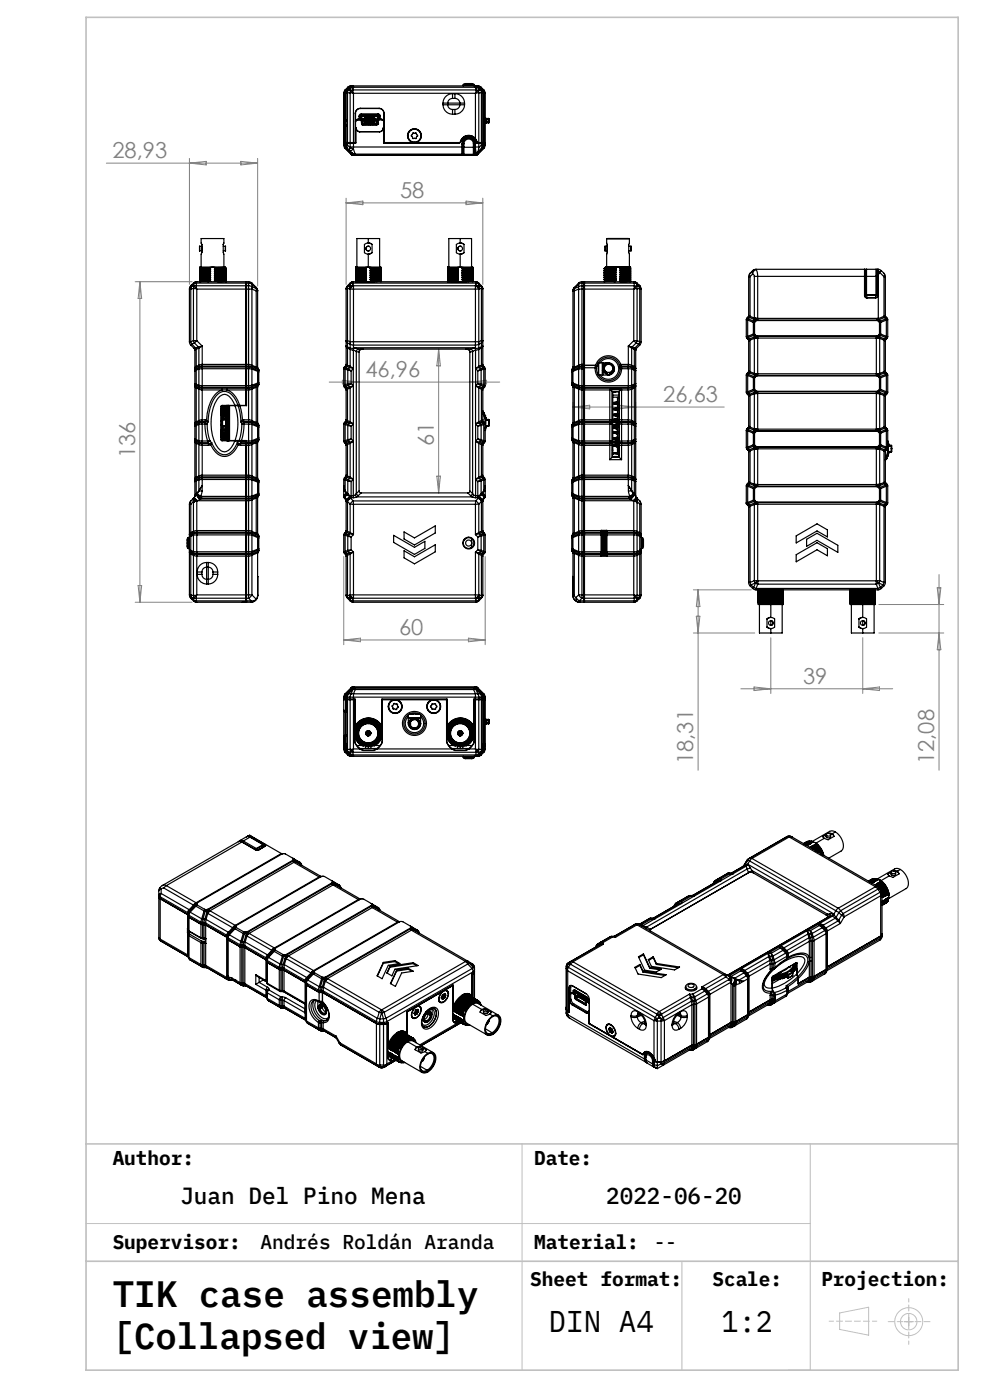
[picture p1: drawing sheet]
<svg xmlns="http://www.w3.org/2000/svg" width="210mm" height="297mm" viewBox="0 0 210 297" stroke-linecap="round" stroke-linejoin="round" font-family="sans-serif">
<defs><g id="words">
<g font-size="7.8">
<text x="23.9" y="277.2">TIK case assembly</text>
<text x="23.9" y="286.1">[Collapsed view]</text>
</g>
<g font-size="6.3">
<text x="116.4" y="282.5">DIN A4</text>
<text x="153.1" y="282.5">1:2</text>
</g>
<g font-size="4.9">
<text x="38.3" y="255.4">Juan Del Pino Mena</text>
<text x="128.6" y="255.4">2022-06-20</text>
</g>
<g font-size="4.7" fill="#808080">
<text x="23.9" y="33.6">28,93</text>
<text x="84.9" y="42">58</text>
<text x="77.5" y="80">46,96</text>
<text x="140.7" y="85.3">26,63</text>
<text x="92" y="94.6" transform="rotate(-90 92 94.6)">61</text>
<text x="28.7" y="97.2" transform="rotate(-90 28.7 97.2)">136</text>
<text x="84.6" y="134.8">60</text>
<text x="170.4" y="145.1">39</text>
<text x="147.1" y="162.1" transform="rotate(-90 147.1 162.1)">18,31</text>
<text x="198.2" y="162.1" transform="rotate(-90 198.2 162.1)">12,08</text>
</g>
<g font-size="4.2">
<text x="23.9" y="247.2">Author:</text>
<text x="113.3" y="247.2">Date:</text>
<text x="23.9" y="264.9">Supervisor:</text>
<text x="55.3" y="264.9">Andrés Roldán Aranda</text>
<text x="113.3" y="264.9">Material:</text>
<text x="138.8" y="264.9">--</text>
<text x="112.5" y="272.9">Sheet format:</text>
<text x="151.1" y="272.9">Scale:</text>
<text x="174.2" y="272.9">Projection:</text>
</g>
</g></defs>
<g fill="none" stroke="#c0c0c0" stroke-width=".21">
<path d="M18.2 259.6h153.7M110.7 242.7v48M171.9 242.7v48h-4.7M144.6 267.6v23.1M178.1 278.5l6.2-1.2v5.9l-6.2-1.2zM192.8 279.4v2M191.8 280.4h2"/>
<circle cx="192.8" cy="280.4" r="2.97"/>
<circle cx="192.8" cy="280.4" r="1.75"/>
</g>
<path d="M188.3 280.4h9.1" fill="none" stroke="#c0c0c0" stroke-width=".21" stroke-dasharray="1.3 .6" stroke-dashoffset="-.1"/>
<path d="M192.8 285.2v-9.7" fill="none" stroke="#c0c0c0" stroke-width=".21" stroke-dasharray="1.3 .6" stroke-dashoffset=".5"/>
<path d="M186 280.3h-10.1" fill="none" stroke="#c0c0c0" stroke-width=".21" stroke-dasharray="1.3 .6" stroke-dashoffset=".3"/>
<path d="M18.2 3.7h185v287h-185zM18.2 242.7h185M18.2 267.6h185" fill="none" stroke="#c0c0c0" stroke-width=".35"/>
<g fill="none" stroke="#808080" stroke-width=".21">
<path d="M22.6 34.6h32M40.2 33.6v26.7M40.2 34.6l3.5-.4v.8zM51.1 34.2l3.5 .4-3.5 .4zM54.6 33.6v27.1M28.7 59.8h12M29.7 59.8v68M29.7 59.8l.4 3.5h-.8zM73.4 42v18.3M73.4 43h29M73.4 43l3.6-.3v.7zM98.9 42.7l3.5 .3-3.5 .4z"/>
<path d="M102.4 42v18.3M93 74.1v30.5M93 74.1l.4 3.5h-.7zM69.8 81.1h36.2M72.6 80.7l3.6 .4-3.6 .3zM99.7 81.1l3.5-.4v.7zM121.5 85.4v7.5M121.5 86.4h32.1M121.5 86.4l3.6-.4v.7zM131.3 86l3.5 .4-3.5 .3zM134.8 85.4v7.2M72.9 118.1v18.7"/>
<path d="M92.7 101h.7l-.4 3.6zM102.9 118.1v18.7M28.7 127.8h12M29.3 124.2h.8l-.4 3.6zM72.9 135.8h30M72.9 135.8l3.6-.4v.7zM99.4 135.4l3.5 .4-3.5 .3zM147.1 134.3h13M147.1 125.1h12.3M147.7 130.7h.8l-.4 3.6zM148.1 125.1v38.3M148.1 125.1l.4 3.6h-.8z"/>
<path d="M163.5 135.3v11.8M183 135.3v11.8M186.4 134.3h13.8M186.4 128.2h13.8M198.8 124.7h.8l-.4 3.5zM199.2 121.9v41.5M199.2 134.3l.4 3.5h-.8zM157.2 146.1h32.2M159.9 145.7l3.6 .4-3.6 .4zM183 146.1l3.6-.4v.8z"/>
</g>
<g fill="none" stroke="#000" stroke-width=".25">
<path d="M72.9 19.8h.2M72.9 19.8v10.4M73.1 19.8v5.7M73.1 19.8h.2M73.2 19.1l-.3 .7M73.2 19.1h.1M73.3 19.8h.1M73.3 19.8v5.7M73.3 19.1l-.2 .7M73.3 19.1h.3M73.4 19.8v10.4M73.4 19.7v.1"/>
<path d="M73.4 19.7h.3M73.6 19.1l-.3 .7M73.6 19.1h.1M73.7 19.1l.1 .1M73.7 19.1l-.3 .6M73.7 19.7v10.5M73.7 19.7h.6M73.8 18.5h.1M73.8 18.5l-.6 .6M73.8 19.2l-.1 .5M73.8 19.2l-.4 .5M73.9 18.5h.3"/>
<path d="M73.9 18.5l-.6 .6M73.9 19.1l-.1 .1M73.9 19.1h.4M74.2 18.5h.1M74.2 18.5l-.6 .6M74.3 19.7h.6M74.3 18.5l.3-.1 .4 .1M74.3 19.7v10.5M74.3 18.5l-.6 .6M74.3 19.1l.1 .1M74.3 18.7v.4M74.3 18.7l-.4 .4"/>
<path d="M74.4 19.2l-.1 .5M74.4 19.2l.5 .5M74.5 18.2l-.6 .3M74.5 18.2l-.7 .3M74.5 18.2h26.9M74.9 19.7l.1 .1M74.9 19.1v.6M74.9 19.1l-.5 .1M74.9 18.6l-.6 .1M74.9 18.6l-.5-.1-.2 .1 .1 .1M74.9 18.6v.5M74.9 19.1h26"/>
<path d="M75 18.2v.3M75 18.2l-.7 .3M75 18.2l-.8 .3M75 19.8v10.4M75 19.8h25.9M75 18.5l-.1 .1M75 18.5h25.9M96 19.9a2.01 2.01 0 0 0-2 2M96 19.9v1M96 19.9h.5M96.5 19.9a2.03 2.03 0 0 1 2 2M96.5 19.9v1"/>
<path d="M98.3 18a2.72 2.72 0 0 1 2.2-.2l.1 .2M98.3 18h2.3M98.3 18v.2M100.6 18v.2M100.9 18.5l.4-.1 .3 .1M100.9 18.2v.3M100.9 18.2l.7 .3M100.9 18.2l.8 .3M100.9 19.8v9.6M100.9 18.5v.1M100.9 19.1v.6M100.9 19.7v.1"/>
<path d="M100.9 19.7h.7M100.9 19.1l.6 .1M100.9 18.6l.6 .1M100.9 18.6l.5-.1 .3 .1M100.9 18.6v.5M101.4 18.2l.6 .3M101.4 18.2l.7 .3M101.5 19.2l-.6 .5M101.5 19.2l.1 .5M101.5 19.1v.1M101.5 18.7v.4M101.5 19.1h.4"/>
<path d="M101.5 18.7l.4 .4M101.6 18.5h.1M101.6 19.7v10.5M101.6 19.7h.5M101.6 18.5l.1 .1M101.7 18.6l-.2 .1M101.7 18.6l.4 .5M101.7 18.5h.3M101.7 18.5l.5 .6M101.9 19.1l.1 .1M102 18.5h.1M102 18.5l.5 .6"/>
<path d="M102 19.2l.1 .5M102 19.2l.4 .5M102.1 18.5l.5 .6M102.1 19.7h.3M102.1 19.1l-.1 .1M102.1 19.1l.3 .6M102.1 19.1h.1M102.1 19.7v10.5M102.2 19.1l.4 .7M102.2 19.1h.3M102.3 19.3v.1M102.4 19.7v.1"/>
<path d="M102.4 19.8h.2M102.4 19.8v10.4M102.5 19.1l.3 .7M102.5 19.1h.1M102.6 19.8v10.4M102.6 19.8h.2M102.6 19.1l.3 .7M102.8 19.8h.1M102.8 19.8v10.4M102.9 19.8v11M72.9 30.8l.3 .7M72.9 30.8h.2"/>
<path d="M72.9 30.3h.2M72.9 30.2l.1 .1M72.9 30.2h.2M72.9 30.3v.5M73 30.3h-.1M73 30.3h.1M73.1 30.8l.2 .7M73.1 30.2v.1M73.1 25.5l.1 .2M73.1 25.5h-.2l.1 .1 .2 .1M73.1 25.5h.2M73.1 30.3h.2"/>
<path d="M73.1 30.8h.2M73.1 25.7v.8M73.1 26.7v3.5M73.1 30.3v.5M73.1 30.2h.2M73.1 26.7h.2M73.1 30.3h.1M73.2 31.5h.1M73.2 31.5l1.6 1.4M73.2 26.5l-.1 .2M73.2 26.5l-.2 .1-.1 .1h.2M73.2 26.5h.2l-.1 .2"/>
<path d="M73.3 30.8l.3 .7M73.3 30.8h.1M73.3 30.3h.1M73.3 26.7h.1M73.3 25.5h.1M73.3 30.2v.1M73.3 30.2h.1M73.3 25.5l.1 .2h-.2M73.3 25.7v.8M73.3 26.7v3.5M73.3 30.3v.5M73.3 30.3h.2"/>
<path d="M73.3 31.5h.3M73.3 31.5l1.2 1.2M73.4 30.8l.3 .7M73.4 30.8h.3M73.4 30.3h.3M73.4 30.2h.3M73.4 30.2l.1 .1M73.4 30.3v.5M73.5 30.3h-.1M73.5 30.3h.2M73.6 31.5h.1M73.6 31.5l.9 .9"/>
<path d="M73.7 30.8l-.1 .4 .1 .3M73.7 30.2v.1M73.7 30.3v.5M73.7 30.3h.6M73.7 30.8l.6 .5M73.7 31.5l.6 .5M73.7 30.2h.6M73.7 30.3h.1M74.3 31.3l.7 .3M74.3 31.3l-.2 .4 .2 .3M74.3 32l.3 .4M74.3 31.2h.7"/>
<path d="M74.3 30.3h.7M74.3 31.2v.1M74.3 30.2h.7M74.3 30.2v.1M74.3 30.3v.9M74.3 30.3h.1M74.4 32.7h.1M74.5 32.4h.1M74.5 32.4l.3 .2M74.5 32.7h.4M74.5 32.7l.3 .2M74.6 32.4l.7 .3"/>
<path d="M74.8 32.9h.1M74.8 32.6l.1 .3M74.8 32.6l.1 .1M74.8 32.5v.1M74.9 32.7l.2 .1M74.9 32.9h.3M74.9 32.6v.1M75 31.6l.3 1.1M75 31.6l-.7 .4M75 31.2v.4M75 30.3h.1M75 30.2v.1"/>
<path d="M75 30.3v.9M75 30.3h.5M75 31.2h23M75 30.3h.4M75 30.2h.4M75.1 32.8h.2M75.1 32.8l.1 .1M75.2 32.9h25.5M75.2 32.7l-.1 .1M75.3 32.7v.1M75.3 32.7h22.7M75.3 32.8h25.4"/>
<path d="M75.4 30.2v.1M75.4 24h.1M75.4 24v6.2M75.4 30.3h.1M75.4 24v6.3M75.4 25.7h.1M75.5 27.2v3.1M75.5 27.2h.1M75.5 27.2a.8 .8 0 0 0 .8 .8M75.5 25.5h.1M75.6 27.2h-.1M75.6 27.2a.75 .75 0 0 0 .7 .7"/>
<path d="M75.8 25.4h.7l.2 .4M75.9 25.4h.1M75.9 25.4l-.3 .2-.2 .3M75.9 25.3l-.5 .3M75.9 25.3v.1M75.9 25.4l-.3 .1-.2 .4M75.9 25.4h.3M75.9 25.3h.3M76.1 25.4h.1M76.2 24.7h.2M76.2 25.3l.2 .1M76.2 25.3v.1"/>
<path d="M76.2 25.4h.2M76.2 24.7v.6M76.3 27.9v.1M76.3 28h4.2M76.3 27.9h4.2M76.4 25.4h-.3M76.4 23a1.05 1.05 0 0 0-1 1M76.4 23a1 1 0 0 0-1 1M76.4 23h.1M76.4 24.7v.7M76.4 23h4M76.4 25.2l.1 .2"/>
<path d="M76.4 25.2h.1M76.4 24.7h.1M76.5 25.4h.1M76.6 25.2v.1M76.6 24.7h.1M76.6 24.7v.5M76.6 25.2h.1M76.6 25.4l.1 .3M76.6 25.4v.1M76.6 25.4h.1M76.6 25.3h.1M76.6 24.7v.1"/>
<path d="M76.6 24.8h.1M76.6 25.5v.2M76.6 25.5h.1M76.7 24.4l-.3 .3M76.7 25.3l.1 .4M76.7 25.2v.1M76.7 25.2l-.1 .1M76.7 25.2h.1M76.7 24.2l-.4 .1-.1 .4M76.7 24.2v.2M76.7 24.7v.5M76.7 24.4h3.5"/>
<path d="M76.7 24.2h3.5M76.7 24.7h.1M76.7 26.1l.2 .3M76.7 25.7v.6l.2 .2h3.1l.4-1.1 .7 .1 .3 .4M76.7 25.7h.1M76.7 25.3l.2 .4M76.7 25.3h.1M76.7 24.5l-.1 .2M76.7 24.6l-.1 .1M76.7 24.5h3.3M76.7 24.5v.1M76.7 24.6h3.3"/>
<path d="M76.8 24.6l-.1 .1M76.8 24.6l.2 .1M76.8 24.6h.1M76.8 26.3l3.3 .1M76.8 26.1l.1 .1M76.8 25.7h.1M76.8 25.7v.4M76.9 24.6h.1M76.9 26.1v.1M76.9 25.7v.4M76.9 26.1h-.1M76.9 25.7h.1"/>
<path d="M76.9 26.1h.1M76.9 26.4h.1M76.9 26.2h2.9M76.9 26.2h.1M77 24.6h.1M77 24.7h.1M77 24.7h.3M77.1 26.4h.1M77.1 26.4h.2zM77.2 25.4h.3M77.2 25.5h2.3M77.2 25.6h.1"/>
<path d="M77.2 25.6v.1M77.2 25.2v.4M77.2 25.2h.1M77.2 25.7l.3 .2M77.2 25.7h.1M77.3 26.4h.2zM77.3 25.2h.1M77.3 25.2h-.1M77.3 25.6h.1M77.3 25.2h2.2M77.3 25.2v.4M77.3 26.4h.1"/>
<path d="M77.3 25.6l-.1 .1M77.3 25.6l.2 .3M77.3 24.7h.1M77.3 24.6v.1M77.3 24.6h.6M77.5 25.9h.1M77.5 25.9v.1M77.5 26.4h.1M77.5 24.9v.3M77.5 25.3h.2M77.5 25.6h.2M77.5 24.9h.2"/>
<path d="M77.5 25.6h.1M77.5 25.5h.1M77.5 24.9h.1M77.5 25h.1M77.5 25.3v.3M77.5 25v.1M77.5 25.1v.1M77.5 25.1h.1M77.5 25.4h.1M77.5 25.4v.1M77.5 25.3h.1M77.5 24.6h.1"/>
<path d="M77.5 25.4l.1 .1M77.5 25.9h1.7M77.5 26h1.7M77.5 26h.1M77.6 25.3h.1M77.6 25.5h.1M77.6 25.3v.2M77.6 25.4v.1M77.6 25.4h.1M77.6 25.1v.1M77.6 25v.1M77.6 25.3v.3"/>
<path d="M77.6 25.6h.1M77.7 24.9v.3M77.7 25.3v.3M77.7 25.4h.2M77.7 24.9h.1M77.7 26.4h.1M77.9 26.4h.1M77.9 24.9v.3M77.9 25.3v.3M77.9 25.3h.2M77.9 25.6h.2M77.9 24.9h.2"/>
<path d="M77.9 25.6h.1M77.9 25.5h.1M77.9 24.9h.1M77.9 25.3h.1M77.9 25v.2M77.9 25v.1M77.9 25.1v.1M77.9 25h.1M77.9 25.1h.1M77.9 25.4l.1 .1M77.9 24.6l.1 .2M78 24.8h.8"/>
<path d="M78 25.3h.1M78 25.5h.1M78 25.3v.2M78 25.4v.1M78 25.1v.1M78 25v.1M78 25h.1M78 25v.2M78 25.3v.3M78 25.6h.1M78.1 24.9v.3M78.1 25.3v.3"/>
<path d="M78.1 25.4h.2M78.1 25.3h.1M78.1 24.9h.1M78.1 26.4h.1M78.3 26.4h.1M78.3 25.6h.1M78.3 25.5h.1M78.3 24.9h.1M78.3 25.3h.1M78.3 24.9v.3M78.3 25.3v.3M78.3 25.3h.2"/>
<path d="M78.3 24.9h.2M78.3 25v.1M78.3 25h.1M78.3 25.1v.1M78.3 25.1h.1M78.3 25.4v.1M78.3 25.3v.2M78.4 25.3h.1M78.4 25.5h.1M78.4 25.3v.2M78.4 25.3v.3M78.4 25.4v.1"/>
<path d="M78.4 25.1v.1M78.4 25v.1M78.4 25h.1M78.4 25v.2M78.5 25.4h.2M78.5 24.9v.3M78.5 25.3v.3h-.2M78.5 25.3h.1M78.5 24.9h.1M78.5 26.4h.1M78.6 26.4h.1M78.7 26.4h.1"/>
<path d="M78.7 25.3h.2M78.7 24.9v.3M78.7 25.3v.3M78.7 25.6h.2M78.7 24.9h.2M78.7 25.6h.1M78.7 25.5h.1M78.7 24.9h.1M78.7 25.3h.1M78.7 25.5v.1M78.7 25v.2M78.7 25v.1"/>
<path d="M78.7 25.1v.1M78.7 25h.1M78.7 25.1h.1M78.7 25.4h.1M78.7 25.4v.1M78.7 25.3v.1M78.8 25.3h.1M78.8 25.5h.1M78.8 25.3v.2M78.8 24.6l.6 .1M78.8 24.6v.2M78.8 24.6h.1"/>
<path d="M78.8 25.4v.1M78.8 25.1v.1M78.8 25v.1M78.8 25h.1M78.8 25.3v.3M78.8 25.6h.1M78.9 25.4h.2M78.9 24.9v.3M78.9 25.3v.3M78.9 25.3h.1M78.9 24.9h.1M78.9 26.4h.1"/>
<path d="M79 26.4h.1M79.1 26.4h.1M79.1 25.3h.2M79.1 24.9v.3M79.1 25.3v.3M79.1 24.9h.2M79.1 25.6h.1M79.1 25.5h.1M79.1 24.9h.1M79.1 25.3h.1M79.1 25.2h.1M79.1 25v.2"/>
<path d="M79.1 25v.1M79.1 25h.1M79.1 25.1h.1M79.1 25.1v.1M79.1 25.4v.1M79.1 25.3v.2M79.2 25.3h.1M79.2 25.3v.2M79.2 25.9v.1M79.2 26h.1M79.2 24.6h.1M79.2 25.3v.3"/>
<path d="M79.2 25.4v.1M79.2 25.9h.1M79.2 25.1v.1M79.2 25v.1M79.2 25h.1M79.2 25.2h.1M79.2 25v.2M79.2 25.5h.1M79.3 25.4h.2M79.3 24.9v.3M79.3 25.3v.3h-.2M79.3 25.3h.1"/>
<path d="M79.3 24.9h.1M79.3 26.4h.2zM79.3 26.4h.1M79.3 25.9l-.1 .1M79.3 25.9h.1M79.4 24.6h.1M79.4 24.7h.1M79.4 24.7h.3M79.4 25.6l.1 .1M79.4 25.6l-.2 .3M79.5 26.4h.2zM79.5 25.2h.1"/>
<path d="M79.5 25.6h-.1M79.5 25.2v.4M79.5 26.4h.1M79.5 25.7l-.2 .2M79.5 25.7h.1M79.5 25.6h.1M79.5 25.6v.1M79.7 26.4h.1M79.7 24.7h.1M79.7 24.6v.1M79.7 24.6h.3M79.8 26.2h.1"/>
<path d="M79.8 26.4h.1M79.8 26.4h-3M79.9 26.1l-.1 .1M79.9 25.7h.1M79.9 26.1h.1M79.9 25.7v.4M79.9 24.6h.1M79.9 25.6h.1M80 24.6h.1M80 24.6v.1M80 24.6l.1 .1M80 24.4l.3 .3"/>
<path d="M80 24.5l.2 .2M80 24.5v.1M80 25.3l-.1 .4M80 25.3h.1M80.1 26.1l-.3 .3M80.1 26.1h.1M80.1 25.9h.1M80.1 25.7h.1M80.1 24.7h.1M80.1 25.2v.1M80.1 25.2l-.1 .1M80.1 25.2h.1"/>
<path d="M80.1 25.3l-.2 .4M80.1 24.4l.2 .2M80.1 25.5v.2M80.1 26.2v.1M80.1 24.7v.5M80.1 25.5v.9M80.1 25.5h.1M80.1 26.4h.1M80.1 26.2h.1M80.1 25.3h.1M80.2 25.4l-.1 .3M80.2 25.4l-.1 .1"/>
<path d="M80.2 25.4h.1M80.2 25.2l-.1 .1M80.2 24.2l.3 .1 .2 .4M80.2 24.2v.2M80.2 24.4l.2 .3M80.2 24.7v.5M80.3 24.6v.1M80.3 24.6h.1M80.3 25.2h.1M80.3 24.8h.1M80.3 24.7h.1M80.3 25.2l-.1 .2"/>
<path d="M80.3 24.7v.1M80.3 24.7v.7M80.3 25.2l.2 .2M80.3 25.2v.1M80.4 23a1.05 1.05 0 0 1 1.1 1M80.4 23h.1M80.4 23a1 1 0 0 1 1 1M80.4 24.7h.3M80.4 25.3h.3M80.4 25.3l.1 .1M80.4 24.7v.6M80.5 25.4h.2"/>
<path d="M80.5 27.9v.1M80.7 25.3v.1M80.7 25.4h.2M80.7 25.3h.2M80.7 24.7v.6M80.9 25.4l.4 .1 .1 .4M80.9 25.3v.1M80.9 25.3l.5 .3M81.3 25.6h.1M81.3 27.2h.1M81.3 27.2a.75 .75 0 0 1-.8 .7M81.3 27.2a.8 .8 0 0 1-.8 .8"/>
<path d="M81.4 27.2v3.1M81.4 30.3h16M81.4 30.3h.1M81.4 24h.1M81.4 24v6.3M81.5 30.2l-.1 .1M81.5 30.2h6.1M81.5 24v6.2M87.6 30.2a1.47 1.47 0 0 1-.9-2.2 1.47 1.47 0 0 1 2.4 0 1.47 1.47 0 0 1-.9 2.2M87.6 30.2h.6M94 22.2a2.01 2.01 0 0 0 2 2M94 22.2h1"/>
<path d="M94 21.9h1M94 21.9v.3M95 22.2a1.01 1.01 0 0 0 1 1M95 22.2h2.5M95 21.9h2.5M95 21.9v.3M96 23.2v1M96 20.9a1.01 1.01 0 0 0-1 1M96 24.2h.5M96 23.2h.5M96 20.9h.5M96.5 23.2v1"/>
<path d="M96.5 20.9a1.01 1.01 0 0 1 1 1M97.5 22.2a1.01 1.01 0 0 1-1 1M97.5 22.2h1M97.5 21.9h1M97.5 21.9v.3M97.7 30h.1M97.8 30l-.4 .3M98 30.5a1.38 1.38 0 0 1 1.4-1.5 1.38 1.38 0 0 1 1.3 1.5M98 31.2v1.5M98 30.5h.1M98 31.2h.1M98 32.7h.3"/>
<path d="M98 30.5v.7M98.1 30.5a1.33 1.33 0 0 1 1.3-1.3 1.33 1.33 0 0 1 1.3 1.3M98.1 31.2v1.4M98.1 32.6l-.1 .1M98.1 30.5l.1 .4M98.1 32.6h.1M98.1 30.5v.7M98.1 31.3l.1 .1M98.2 31.2v1.3l.2 .2M98.2 31.2h.2M98.2 30.5h.2M98.2 30.5a1.25 1.25 0 0 1 1.2-1.3 1.25 1.25 0 0 1 1.3 1.3"/>
<path d="M98.2 32.4l-.1 .2M98.2 30.5v.7M98.4 31.2v1.5M98.4 30.5a1 1 0 0 1 1-1 1 1 0 0 1 1 1M98.4 30.5v.7M98.4 31.2h2M98.4 32.7h2M98.5 22.2a2.02 2.02 0 0 1-2 2M98.5 21.9v.3M99.2 29.2v.1M99.3 29.2h.1M99.5 29.2h.1"/>
<path d="M99.7 29.2v.1M100.4 31.2v1.5M100.4 31.2h.3M100.4 30.5h.3M100.4 30.5v.7M100.6 32.7h.2M100.7 31.2v1.3l-.3 .2M100.7 32.4v.2M100.7 32.9h.2M100.7 30.5v.7M100.7 32.7v.1M100.7 32.8v.1"/>
<path d="M100.7 32.6l.1 .1M100.7 31.2v1.4M100.7 31.2h.1M100.7 30.5v.4M100.7 32.6h-.1M100.7 31.3v.1M100.8 29.4l.4 .9M100.8 29.4a1.77 1.77 0 0 0-3.1 .6M100.8 31.2v1.5M100.8 31.2h.1M100.8 32.7h.1M100.9 29.6l.2 .7"/>
<path d="M100.9 29.6a1.7 1.7 0 0 0-1.7-.8 1.7 1.7 0 0 0-1.4 1.2M100.9 31.2l.2 1.3M100.9 31.2h.7M100.9 29.4l.3 .8M100.9 29.4a1.83 1.83 0 0 0-1.9-.6 1.83 1.83 0 0 0-1.4 1.4h-9.4M100.9 29.4h-.1M100.9 29.6v1.6M100.9 29.6h.1M100.9 29.6l.3 .7M100.9 29.6a1.75 1.75 0 0 0-1.7-.8 1.75 1.75 0 0 0-1.5 1.2M100.9 32.7v.1M100.9 32.7h.1"/>
<path d="M100.9 32.9h.2M100.9 32.8h-.2M101 32.7l-.1 .1M101 32.7h.4M101 32.7l-.1 .2M101.1 32.5l-.2 .2M101.1 30.3h.5M101.2 30.3h.3M101.2 30.3h-.1M101.2 30.3h.1M101.2 30.2v.1M101.2 30.2h.4"/>
<path d="M101.5 30.3h.1M101.5 30.3h.6M101.6 31.2v.1M101.6 30.2l-.1 .1M101.6 30.3v.9M101.6 30.3h.5M101.6 30.2h.5M101.6 31.3l-.4 1.1M102.1 30.3h.1M102.1 30.3h.3M102.1 30.8l.1 .4-.1 .3M102.1 30.8h.3"/>
<path d="M102.1 31.5h.1M102.1 30.2v.1M102.1 30.2h.3M102.1 30.3v.5M102.1 31.5l-1 1M102.1 30.8l-.5 .5M102.2 31.5l-1.2 1.2M102.2 31.5h.3M102.4 30.3h.1M102.4 30.8l-.3 .7M102.4 30.8h.2M102.4 30.3h.2"/>
<path d="M102.4 30.2v.1M102.4 30.2h.2M102.4 30.3v.5M102.5 31.5h.1M102.5 31.5l-1.4 1.4M102.5 30.3h.1M102.5 30.3h.2M102.6 30.8l-.4 .7M102.6 30.2l-.1 .1M102.6 30.3h.2M102.6 30.3v.5M102.6 30.8h.2"/>
<path d="M102.6 30.2h.2M102.6 31.5l-1.5 1.4M102.7 30.3h.1M102.7 30.3h.2M102.8 30.8l-.3 .7M102.8 30.8h.1M102.8 30.2l-.1 .1M102.8 30.2l.1 .1M102.8 30.3v.5M102.9 30.3h-.1M102.9 25.1h.1M102.9 26.1h.1"/>
<path d="M102.9 30.8l-.3 .7M102.9 26.2h.1M102.9 25h.1M102.9 25l.2 .1M103 25.1h.1M103 25.1v1M103 26.1h.1M103 25.1l.1 .2M103.1 25.1l.1 .2M103.1 25.1h.2M103.1 26.1h.2M103.1 26.1l-.2 .1"/>
<path d="M103.1 25.3h.1M103.1 25.9l-.1 .1M103.1 25.9h.1M103.1 25.3v.6M103.2 25.9l-.1 .2M103.2 25.3h.1M103.2 25.9h.1M103.2 25.3v.6M103.3 25.1l.5 .2M103.3 25.1v.2M103.3 25.9v.2M103.3 25.3h.3"/>
<path d="M103.3 25.9h.3M103.3 25.3v.6M103.3 26.1h.3M103.6 25.9v.2M103.6 25.3v-.2l.1 .2M103.6 25.9h.1M103.6 25.3h.1M103.6 25.3v.6M103.7 25.9l-.1 .2M103.7 25.3h.1M103.7 25.9h.1M103.7 25.3v.6"/>
<path d="M103.8 25.9l-.2 .2M103.8 25.9h.1M103.8 25.3v.6M41.6 59.8l-.6 .3M41.6 59.8h.1M41.6 59.8v.3M41.6 59.8l-.5 .4M42.3 52.2h.5v1h-.5M42.3 52.2v1M42.4 56.7v.2l2.3-.1M42.4 56.7v.1M42.4 56.7h5.4"/>
<path d="M42.4 56.8v3M42.7 51.6l.1 .3M42.8 51.9l-.1-1.3h4.8l-.1 1.3M42.8 51.9l-.1 4.7M43 57.9h-.6M43 58.2l-.6 .1M43 57.9l.2 .1M43.2 58l-.8 .1M43.2 58.1h-.8M43.2 58.1l-.2 .1M43.2 58v.1M43.8 57l-1.4 .1"/>
<path d="M43.8 57.8l-1.4 .1M43.8 57.5h-1.4M43.8 57.4l-1.4 .1M43.8 58.2h-.8M43.8 57.9h-.8M43.8 59.5h-1.4M43.8 59.4l-1.4 .1M43.8 58.3h-1.4M43.8 59.1h-1.4M43.8 59l-1.4 .1M43.8 58.7h-1.4M43.8 58.6l-1.4 .1"/>
<path d="M43.8 57.5l.9 .1M43.8 57.1l.9 .1M43.8 57.9l.9 .1M43.8 59.5l.9 .1M43.8 57v.1M43.8 57.4v.1M43.8 57.8v.1M43.8 58.2v.1M43.8 58.6v.1M43.8 59v.1M43.8 59.4v.1M43.8 59.1l.9 .1"/>
<path d="M43.8 58.7l.9 .1M43.8 58.3l.9 .1M44.3 56.8h-1.9M44.3 56.8h.4M44.7 56.9l-2.3 .1v.1h1.4M44.7 57.7h-2.3M44.7 57.6l-2.3 .1M44.7 57.3l-2.3 .1M44.7 57.2l-2.3 .1M44.7 58.1h-1.5M44.7 58h-1.5M44.7 59.7h-2.3"/>
<path d="M44.7 59.6l-2.3 .1M44.7 59.3h-2.3M44.7 59.2l-2.3 .1M44.7 58.9h-2.3M44.7 58.8l-2.3 .1M44.7 58.5h-2.3M44.7 58.4l-2.3 .1M44.7 56.9l-.9 .1M44.7 57.7l-.9 .1M44.7 57.3l-.9 .1M44.7 58.1l-.9 .1M44.7 59.7l-.6 .1"/>
<path d="M44.7 56.8v.1M44.7 57.2v.1M44.7 57.6v.1M44.7 58v.1M44.7 58.4v.1M44.7 58.8v.1M44.7 59.2v.1M44.7 59.6v.1M44.7 59.3l-.9 .1M44.7 58.9l-.9 .1M44.7 58.5l-.9 .1M45.5 58l.8 .2"/>
<path d="M45.5 57.7l.8 .1M45.5 57.3l.8 .1M45.5 56.9l.8 .1M45.5 56.8v.1M45.5 57.2v.1M45.5 57.6v.1M45.5 58h.1M45.5 58.4h.1M45.5 58.8h.1M45.5 59.2h.1M45.5 59.6h.1M45.5 58.4l.8 .2"/>
<path d="M45.5 58.8l.8 .2M45.5 59.2l.8 .2M45.5 59.6l.8 .2M45.7 56.8h-1.4M45.7 56.8h-.2M46.3 57l-.8 .2M46.3 58.2l-.8 .2M46.3 57.8l-.8 .2M46.3 57.4l-.8 .2M46.3 57h.1M46.3 57.4h.1M46.3 57.8h.1"/>
<path d="M46.3 58.2h.1M46.3 58.6h.1M46.3 59h.1M46.3 59.4h.1M46.3 59.8h.1M46.3 58.6l-.8 .2M46.3 59l-.8 .2M46.3 59.4l-.8 .2M47.3 57h-1M47.3 57h.7M47.4 51.9l.1 4.7M47.4 52.2h.4"/>
<path d="M47.4 53.2h.4M47.5 51.6l-.1 .3M47.8 56.8l-2.3 .1M47.8 57.1l-2.3 .1M47.8 58.3l-2.3 .1M47.8 57.9l-2.3 .1M47.8 57.5l-2.3 .1M47.8 59.5l-2.3 .1M47.8 59.1l-2.3 .1M47.8 58.7l-2.3 .1M47.8 56.7l-2.1 .1M47.8 56.7l-2.3 .1"/>
<path d="M47.8 56.7h.1M47.8 56.8h.1M47.8 56.7v.1M47.8 58h-2.3M47.8 57.6l-2.3 .1M47.8 57.2l-2.3 .1M47.8 58.8h-2.3M47.8 58.4h-2.3M47.8 58l.2 .1-.2 .2M47.8 57.6l.2 .1-.2 .2M47.8 57.2l.2 .1-.2 .2M47.8 59.5l.2 .2"/>
<path d="M47.8 58.4l.2 .1-.2 .2M47.8 58.8l.2 .1-.2 .2M47.8 59.1l.2 .2-.2 .2M47.8 57.1v.1M47.8 57.5v.1M47.8 57.9v.1M47.8 58.3v.1M47.8 58.7v.1M47.8 59.1h.1M47.8 59.5h.1M47.8 52.2v1M47.9 56.8l-.6 .2"/>
<path d="M47.9 56.8l.1 .2M48 58.2h-1.7M48 58.1l-1.7 .1M48 57.8h-1.7M48 57.7l-1.7 .1M48 57.4h-1.7M48 57.3l-1.7 .1M48 59.7l-1.7 .1M48 59.3l-1.7 .1M48 58.9l-1.7 .1M48 58.6h-1.7M48 58.5l-1.7 .1"/>
<path d="M48 57h-1.7M48 57l-.2 .1M48 59.7l-.2 .1M52.2 59.8l.1 .3M52.2 59.8v.3M52.7 59.8v.3M52.7 59.8l.7 .3M52.7 59.8h-11.1M74.9 59.8l-.5 .4M74.9 59.8l-.6 .3M74.9 59.8h.1M74.9 59.8v.3"/>
<path d="M74.9 59.8h2.1M75.4 56.7l5.4-.1v.2M75.4 56.9v.1l2.3-.1M75.4 56.7v.2zM75.4 56.9v2.9M76.9 57.5l-1.5 .1M76.9 57.9l-1.5 .1M76.9 57.2h-1.5M76.9 57.6h-1.5M76.9 58h-1.5M76.9 59.5l-1.5 .1M76.9 58.7l-1.5 .1"/>
<path d="M76.9 58.8h-1.5M76.9 59.6h-1.5M76.9 59.1l-1.5 .1M76.9 59.2h-1.5M76.9 58.4h-1.5M76.9 58.3l-1.5 .1M76.9 57.2l.8 .1M76.9 57.6l.8 .1M76.9 58l.8 .1M76.9 59.6l.8 .1M76.9 57.1v.1M76.9 57.5v.1"/>
<path d="M76.9 57.9v.1M76.9 58.3v.1M76.9 58.7v.1M76.9 59.1v.1M76.9 59.5v.1M76.9 59.2l.8 .1M76.9 58.8l.8 .1M76.9 58.4l.8 .1M77 59.8h2.4M77 59.8h.1M77.2 56.8l-1.8 .1M77.2 56.8l.5 .1"/>
<path d="M77.7 57.4l-2.3 .1M77.7 57.8h-2.3M77.7 57.3l-2.3 .1M77.7 57.7l-2.3 .1M77.7 58.1l-2.3 .1M77.7 57l-2.3 .1v.1l1.5-.1M77.7 57l-.8 .1M77.7 59.4h-2.3M77.7 59.3l-2.3 .1M77.7 59.7l-2.2 .1M77.7 58.6h-2.3M77.7 58.5l-2.3 .1"/>
<path d="M77.7 59.8h-1.1M77.7 59h-2.3M77.7 58.9l-2.3 .1M77.7 58.2h-2.3M77.7 57.4l-.8 .1M77.7 57.8l-.8 .1M77.7 59.8h-.3M77.7 56.9v.1M77.7 57.3v.1M77.7 57.7v.1M77.7 58.1v.1M77.7 58.5v.1"/>
<path d="M77.7 58.9v.1M77.7 59.3v.1M77.7 59.7v.1M77.7 59.4l-.8 .1M77.7 59l-.8 .1M77.7 58.6l-.8 .1M77.7 58.2l-.8 .1M78.1 52.2a.5 .5 0 0 0-.5 .5 .5 .5 0 0 0 .5 .5M78.1 52.2a.5 .5 0 0 1 .5 .5 .5 .5 0 0 1-.5 .5M78.1 56.7l-1 .1M78.1 56.7l.9 .1M78.1 50.6h-2.4v6"/>
<path d="M78.1 51.5l-.8 .4v1.7l.8 .3M78.1 51.5l.8 .4M78.1 50.6h2.4v6M78.1 50.6v.9M78.1 53.9v2.8M78.1 53.2h.1M78.1 52.2h.1M78.1 51.5h.1M78.5 57l.9 .1M78.5 57.7l.9 .2M78.5 57.4l.9 .1M78.5 58.1l.9 .2"/>
<path d="M78.5 56.9v.1M78.5 57.3v.1M78.5 57.7h.1M78.5 58.1h.1M78.5 58.5h.1M78.5 58.9h.1M78.5 59.3h.1M78.5 59.7h.1M78.5 58.5l.9 .2M78.5 58.9l.9 .2M78.5 59.3l.9 .2M78.5 59.7l.6 .1"/>
<path d="M78.9 53.6l-.8 .3M78.9 51.9v1.7M79 56.8l-.5 .1M79.4 59.8h.1M79.4 57.5l-.9 .2M79.4 57.1l-.9 .2M79.4 57.9l-.9 .2M79.4 57.1h.1M79.4 57.5h.1M79.4 57.9h.1M79.4 58.3h.1M79.4 58.7h.1"/>
<path d="M79.4 59.1h.1M79.4 59.5h.1M79.4 58.3l-.9 .2M79.4 58.7l-.9 .2M79.4 59.1l-.9 .2M79.4 59.5l-.9 .2M79.4 59.8h17.1M80 58l-1.5 .1M80 58.1h-1.5M80 58.1l.2 .1M80 58v.1M80.2 57.9h-.8"/>
<path d="M80.2 58.2l-.8 .1M80.2 57.9l-.2 .1M80.8 57l-1.4 .1M80.8 56.9l-2.3 .1M80.8 57.6l-2.3 .1M80.8 57.5h-1.4M80.8 57.2l-2.3 .1M80.8 57.1h-1.4M80.8 57.8l-1.4 .1M80.8 57.7h-2.3M80.8 57.4l-1.4 .1M80.8 57.3l-2.3 .1"/>
<path d="M80.8 56.8h-1.8M80.8 56.8l-2.3 .1M80.8 57.9h-.6M80.8 58.3h-1.4M80.8 58.2h-.6M80.8 59.6l-2.3 .1M80.8 59.5h-1.4M80.8 59.7h-2.3M80.8 59.4l-1.4 .1M80.8 59l-1.4 .1M80.8 58.9h-2.3M80.8 59.1h-1.4"/>
<path d="M80.8 59.2l-2.3 .1M80.8 58.8l-2.3 .1M80.8 58.7h-1.4M80.8 59.3h-2.3M80.8 58.5h-2.3M80.8 58.4l-2.3 .1M80.8 58.6l-1.4 .1M80.8 58.1h-.8M80.8 58h-.8M80.8 56.8v3M94.9 56.7l5.4-.1v.2M94.9 56.9v.1l2.3-.1"/>
<path d="M94.9 56.7v.2zM94.9 56.9v2.9M96.4 57.5l-1.5 .1M96.4 57.9l-1.5 .1M96.4 57.2h-1.5M96.4 57.6h-1.5M96.4 58h-1.5M96.4 59.5l-1.5 .1M96.4 59.6h-1.5M96.4 59.2h-1.5M96.4 59.1l-1.5 .1M96.4 58.3l-1.5 .1"/>
<path d="M96.4 58.4h-1.5M96.4 58.8h-1.5M96.4 58.7l-1.5 .1M96.4 57.2l.8 .1M96.4 57.6l.8 .1M96.4 58l.8 .1M96.4 59.6l.8 .1M96.4 57.1v.1M96.4 57.5v.1M96.4 57.9v.1M96.4 58.3v.1M96.4 58.7v.1"/>
<path d="M96.4 59.1v.1M96.4 59.5v.1M96.4 59.2l.8 .1M96.4 58.8l.8 .1M96.4 58.4l.8 .1M96.5 59.8h2.4M96.5 59.8h.1M96.7 56.8l-1.8 .1M96.7 56.8l.5 .1M97.2 57.4l-2.3 .1M97.2 57.8h-2.3M97.2 57.3l-2.3 .1"/>
<path d="M97.2 57.7l-2.3 .1M97.2 58.1l-2.3 .1M97.2 57l-2.3 .1v.1l1.5-.1M97.2 57l-.8 .1M97.2 58.9l-2.3 .1M97.2 59h-2.3M97.2 59.3l-2.3 .1M97.2 59.4h-2.3M97.2 58.2h-2.3M97.2 59.7l-2.2 .1M97.2 59.8h-1.1M97.2 58.5l-2.3 .1"/>
<path d="M97.2 58.6h-2.3M97.2 57.4l-.8 .1M97.2 57.8l-.8 .1M97.2 59.8h-.3M97.2 56.9v.1M97.2 57.3v.1M97.2 57.7v.1M97.2 58.1v.1M97.2 58.5v.1M97.2 58.9v.1M97.2 59.3v.1M97.2 59.7v.1"/>
<path d="M97.2 59.4l-.8 .1M97.2 59l-.8 .1M97.2 58.6l-.8 .1M97.2 58.2l-.8 .1M97.6 52.2a.5 .5 0 0 1 .5 .5 .5 .5 0 0 1-.5 .5M97.6 52.2a.5 .5 0 0 0-.5 .5 .5 .5 0 0 0 .5 .5M97.6 56.7l-.9 .1M97.6 56.7l.9 .1M97.6 50.6h-2.4v6M97.6 51.5l-.8 .4v1.7l.8 .3M97.6 51.5l.8 .4M97.6 50.6h2.4v6"/>
<path d="M97.6 50.6v.9M97.6 53.9v2.8M97.6 53.2h.1M97.6 52.2h.1M97.6 51.5h.1M98 57l.9 .1M98 57.7l.9 .2M98 57.4l.9 .1M98 58.1l.9 .2M98 56.9v.1M98 57.3v.1M98 57.7h.1"/>
<path d="M98 58.1h.1M98 58.5h.1M98 58.9h.1M98 59.3h.1M98 59.7h.1M98 58.5l.9 .2M98 58.9l.9 .2M98 59.3l.9 .2M98 59.7l.6 .1M98.4 53.6l-.8 .3M98.4 51.9v1.7M98.5 56.8l-.5 .1"/>
<path d="M98.9 59.8h.1M98.9 57.5l-.9 .2M98.9 57.1l-.9 .2M98.9 57.9l-.9 .2M98.9 57.1h.1M98.9 57.5h.1M98.9 57.9h.1M98.9 58.3h.1M98.9 58.7h.1M98.9 59.1h.1M98.9 59.5h.1M98.9 58.3l-.9 .2"/>
<path d="M98.9 58.7l-.9 .2M98.9 59.1l-.9 .2M98.9 59.5l-.9 .2M99.5 58l-1.5 .1M99.5 58.1h-1.5M99.5 58.1l.2 .1M99.5 58v.1M99.7 57.9h-.8M99.7 58.2l-.8 .1M99.7 57.9l-.2 .1M100.3 57l-1.4 .1M100.3 56.9l-2.3 .1"/>
<path d="M100.3 57.6l-2.3 .1M100.3 57.5h-1.4M100.3 57.2l-2.3 .1M100.3 57.1h-1.4M100.3 57.8l-1.4 .1M100.3 57.7h-2.3M100.3 57.4l-1.4 .1M100.3 57.3l-2.3 .1M100.3 56.8h-1.8M100.3 56.8l-2.3 .1M100.3 58.3h-1.4M100.3 58.2h-.6"/>
<path d="M100.3 57.9h-.6M100.3 59.6l-2.3 .1M100.3 59.5h-1.4M100.3 59.7h-2.3M100.3 59.4l-1.4 .1M100.3 58.9h-2.3M100.3 58.8l-2.3 .1M100.3 58.7h-1.4M100.3 59.3h-2.3M100.3 59.1h-1.4M100.3 59.2l-2.3 .1M100.3 59l-1.4 .1"/>
<path d="M100.3 58.5h-2.3M100.3 58.4l-2.3 .1M100.3 58.6l-1.4 .1M100.3 58.1h-.8M100.3 58h-.8M100.3 56.8v3M100.9 59.8v.3M100.9 59.8l.6 .4M100.9 59.8h-2M101 59.8h.1M101 59.8l.6 .3M123.4 59.8v.3"/>
<path d="M123.4 59.8l-.7 .3M123.4 59.8h11.1M123.9 59.8v.3M123.9 59.8l.1 .3M128.2 57h.1M128.2 57.3v.1M128.2 57.7v.1M128.2 58.1v.1M128.2 58.5h.1M128.2 58.9h.1M128.2 59.3h.1M128.2 57l.2 .1"/>
<path d="M128.2 57.4l.2 .1M128.2 57.8l.2 .1M128.2 58.2l.2 .1M128.2 59.7v.1M128.2 58.6l.2 .1M128.2 58.9l.2 .2M128.2 59.3l.2 .2M128.3 56.8l-.1 .2M128.3 52.2h.5v1h-.5M128.3 52.2v1M128.4 56.7h1M128.4 56.7l5.3-.1 .1 .2"/>
<path d="M128.4 56.7v.1M128.4 57.1v.1M128.4 57.5v.1M128.4 57.9v.1M128.4 58.3v.1M128.4 58.7v.1M128.4 59.1h.1M128.4 59.5h.1M128.4 57.2l-.2 .1M128.4 57.6l-.2 .1M128.4 58l-.2 .1M128.4 58.4l-.2 .1"/>
<path d="M128.4 58.7l-.2 .2M128.4 59.1l-.2 .2M128.4 59.5l-.2 .2M128.4 56.8h-.1M128.7 50.6h4.8l-.1 1.3 .1 4.7h-4.8v-2.7l.1-.3zM128.7 53.9h.1M128.9 50.6h4.4M129.4 56.7l-1.1 .1M129.4 56.7l-1 .1M129.9 57.2l-1.7 .1M129.9 57.3l-1.7 .1M129.9 57.6l-1.7 .1"/>
<path d="M129.9 58l-1.7 .1M129.9 57.7l-1.7 .1M129.9 58.1l-1.7 .1M129.9 59.7h-1.7M129.9 58.4l-1.7 .1M129.9 58.5l-1.7 .1M129.9 58.8l-1.7 .1M129.9 58.9h-1.7M129.9 59.2l-1.7 .1M129.9 59.3h-1.7M129.9 59.6l-1.7 .1M129.9 57.3l.8 .1"/>
<path d="M129.9 57.7l.8 .1M129.9 58.1l.8 .1M129.9 59.7l.6 .1M129.9 57.2v.1M129.9 57.6v.1M129.9 58v.1M129.9 58.4v.1M129.9 58.8v.1M129.9 59.2v.1M129.9 59.6v.1M129.9 59.3l.8 .1M129.9 58.9l.8 .1"/>
<path d="M129.9 58.5l.8 .1M130 56.9l-1.8 .1M130 56.9l.7 .1M130.7 57l-2.3 .1M130.7 57.1l-2.3 .1M130.7 57.4l-2.3 .1M130.7 57.5l-2.3 .1M130.7 57.9l-2.3 .1M130.7 57.8l-2.3 .1M130.7 58.2l-2.3 .1M130.7 58.3l-2.3 .1M130.7 58.6l-2.3 .1"/>
<path d="M130.7 58.7h-2.3M130.7 59l-2.3 .1M130.7 59.1h-2.3M130.7 59.5h-2.3M130.7 59.4l-2.3 .1M130.7 57.1l-.8 .1M130.7 57.5l-.8 .1M130.7 57.9l-.8 .1M130.7 59.5l-.8 .1M130.7 57v.1M130.7 57.4v.1M130.7 57.8v.1"/>
<path d="M130.7 58.2v.1M130.7 58.6v.1M130.7 59v.1M130.7 59.4v.1M130.7 59.1l-.8 .1M130.7 58.7l-.8 .1M130.7 58.3l-.8 .1M131.5 57.1l.8 .1M131.5 57.5l.8 .1M131.5 57.8l.8 .2M131.5 57v.1M131.5 57.4v.1"/>
<path d="M131.5 57.8h.1M131.5 58.2h.1M131.5 58.6h.1M131.5 59h.1M131.5 59.4h.1M131.5 58.2l.8 .2M131.5 58.6l.8 .2M131.5 59l.8 .2M131.5 59.4l.8 .2M132.2 56.9l-.7 .1M132.2 56.9a2.89 2.89 0 0 0-2.2 0M132.3 57.2l-.8 .2"/>
<path d="M132.3 57.6l-.8 .2M132.3 58l-.8 .2M132.3 57.2h.1M132.3 57.6h.1M132.3 58h.1M132.3 58.4h.1M132.3 58.8h.1M132.3 59.2h.1M132.3 59.6h.1M132.3 58.4l-.8 .2M132.3 58.8l-.8 .2M132.3 59.2l-.8 .2"/>
<path d="M132.3 59.6l-.8 .2M133.4 52.2h.5M133.4 53.2h.5M133.8 57.2h-1.5M133.8 57.3l-2.3 .1M133.8 57.5l-1.5 .1M133.8 57.4l-2.3 .1M133.8 57.6h-1.5M133.8 57.7l-2.3 .1M133.8 57.9l-1.5 .1M133.8 57.8h-2.3M133.8 58h-1.5"/>
<path d="M133.8 58.1l-2.3 .1M133.8 57l-2.3 .1M133.8 57v.1M133.8 57.1l-1.5 .1M133.8 56.8l-1.6 .1M133.8 56.8v.1M133.8 56.9l-2.3 .1M133.8 58.2h-2.3M133.8 58.3l-1.5 .1M133.8 58.4h-1.5M133.8 58.5l-2.3 .1M133.8 58.6h-2.3"/>
<path d="M133.8 58.7l-1.5 .1M133.8 58.8h-1.5M133.8 58.9l-2.3 .1M133.8 59h-2.3M133.8 59.1l-1.5 .1M133.8 59.2h-1.5M133.8 59.3l-2.3 .1M133.8 59.4h-2.3M133.8 59.5l-1.5 .1M133.8 59.6h-1.5M133.8 59.7l-2 .1M133.8 56.9v.1"/>
<path d="M133.8 57.1v2.7h-.2M133.9 52.2v1M134.5 59.8v.3M134.5 59.8l.5 .4M134.5 59.8h.1M134.5 59.8l.6 .3M158.8 58.7h.3M158.8 58.7v8.2M159.1 58l-.1 .3 .1 .4M159.1 58l-.3 .7M159.1 58.7v8.4M159.6 58.1l.4 .5"/>
<path d="M159.6 57.4l-.1 .3 .1 .4M159.6 58.1l-.5 .6M159.6 57.4l-.5 .6M160 58.6h.7M160 58.6v8.9M160.4 57.2l.2 .6 .1 .8M160.4 57.2a1.13 1.13 0 0 0-.8 .9M160.4 57.2l-.8 .2M160.4 57.1v.1M160.4 57.1l-.8 .3M160.4 57.1h23M160.7 58.6h22.7"/>
<path d="M160.7 58.6v8.9M183.4 57.1v1.5M183.4 58.6h.1M183.4 57.1l.1 .1M183.4 57.1h.4M183.4 58.6v4M183.5 57.2v1.4M183.5 57.2h.1M183.5 58.6v4M183.6 58.6h.2M183.6 58.6v3.9M183.8 57.1l-.2 .2v1.3"/>
<path d="M183.8 57.1v1.5M183.8 58.6v3.9M183.8 58.6h2M183.8 57.1h2M185.8 58.6h.3M185.8 57.1l.3 .2v1.3M185.8 57.1v1.5M185.8 57.1h.4M185.8 58.6v3.9M186 57.2h.1M186.1 58.6v3.9M186.1 58.6h.1"/>
<path d="M186.1 57.2v1.4M186.1 58.6v4M186.2 57.1v1.5M186.2 57.1l-.1 .1M186.2 58.6h.1M186.2 57.1h.1M186.2 58.6v4M186.2 57.1l.3 .8M186.2 57.1l.8 .3M186.3 58.6v9M186.5 57.9l-.2 .7M186.6 57.8l-.1 .1"/>
<path d="M186.6 57.8l.9 .9M187 57.4l-.4 .4M187 57.4l.5 .6M187.5 58l.1 .3-.1 .4M187.5 58.7h.3M187.5 58l.3 .7M187.5 58.7v8.4M187.8 58.7v8.2M40.2 72.5l.3 .7M40.2 72.5h.3M40.2 61.3h.3M40.2 61.3v11.2"/>
<path d="M40.5 72.5l.2 .5M40.5 60.6l-.1 .3 .1 .4M40.5 60.6l-.3 .7M40.5 73.2l.7 .7M40.5 61.3v11.2M40.6 61.2h.4M40.6 61.2l-.1 .1M40.7 73l-.2 .2M40.7 73l.8 .8M40.7 60.7l-.1 .5M40.7 60.7l-.1-.2-.1 .2 .1 .5M40.7 60.7h.4"/>
<path d="M41 72.3l.2 .5M41 72.3h.7M41 61.2h.6M41 60.1l.1 .1M41 61.2v11.1M41 72.3l-.5 .2M41 60.1l-.5 .5M41.1 60.7h.1M41.1 60.3v.4M41.1 60.3l-.4 .4M41.1 60.2h.1M41.1 60.7l-.1 .5"/>
<path d="M41.1 60.7l.5 .5M41.1 60.2v.1M41.2 73.9l.1 .4M41.2 72.8l.9 .8M41.2 72.8l-.5 .2M41.3 78.2h.1M41.3 74.3h.1M41.3 74.3v30.9M41.5 73.8l.1 .3M41.5 73.8l-.3 .1M41.6 78.3v.2M41.6 77.7v.3"/>
<path d="M41.6 78.3l-.3 .4 .3-.2M41.6 78l-.3 .2M41.6 77.7l-.3 .5M41.6 74.1l-.3 .2M41.6 74.1v3.6M41.6 78v.3M41.6 78.5v3M41.6 61.2l.1 .1M41.6 60.6v.6M41.6 60.6l-.5 .1M41.6 60.1l-.5 .1M41.6 60.6h10.6"/>
<path d="M41.6 60.1h10.6M41.6 60.1v.5M41.7 72.3l-.5 .5M41.7 61.3h10.5M41.7 61.3v11M41.7 72.3l1.2 1.1M42.1 73.6l.1 .3M42.1 73.6l-.6 .2M42.2 78v.3M42.2 77.5v.2M42.2 73.9v3.6M42.2 77.7v.3"/>
<path d="M42.2 78.3v3.4M42.2 78.3l-.6 .2M42.2 78l-.6 .3M42.2 77.7l-.6 .3M42.2 77.5l-.6 .2M42.2 73.9l-.6 .2M42.9 77.9v.3M42.9 78.2l-.7 .1M42.9 77.9l-.7 .1M42.9 77.7h-.7M42.9 77.3v.4M42.9 77.3l-.7 .2"/>
<path d="M42.9 73.4l-.7 .5M42.9 73.4l-.8 .2M42.9 77.9h9.3M42.9 78.2h9.3M42.9 77.7h9.3M42.9 77.3h9.3M42.9 73.4v3.9M42.9 77.7v.2M42.9 78.2v3.6M52.2 78.2h.1M52.2 77.9v.3M52.2 77.9h.1"/>
<path d="M52.2 77.7h.1M52.2 77.3v.4M52.2 77.3h.1M52.2 61.3h.1M52.2 60.6v.7M52.2 60.6v.1M52.2 60.1h.1M52.2 60.1v.5M52.2 61.3v16M52.2 77.7v.2M52.2 78.2v3.6M52.2 60.7v.6"/>
<path d="M52.2 60.1v.6M52.3 77.9v.3M52.3 77.9h-.1M52.3 77.7h-.1M52.3 77.3v.4M52.3 60.6v.7M52.3 60.6l-.1 .1M52.3 60.1h-.1M52.3 61.3h.4M52.3 60.6h.4M52.3 60.1h.4M52.3 77.9h.4"/>
<path d="M52.3 78.2h.4M52.3 77.7h.4M52.3 77.3h.4M52.3 60.1v.5M52.3 61.3v16M52.3 77.7v.2M52.3 78.2v3.6M52.7 78.2l.7 .1M52.7 77.9l.7 .1M52.7 77.9v.3M52.7 77.7h.7M52.7 77.3l.7 .2"/>
<path d="M52.7 77.3v.4M52.7 61.3h.7M52.7 60.6v.7M52.7 60.6l.7 .2M52.7 60.1l.7 .2M52.7 60.1v.5M52.7 61.3v16M52.7 77.7v.2M52.7 78.2v3.6M53.4 78v.3M53.4 77.5v.2M53.4 60.8v.5"/>
<path d="M53.4 60.1v.2M53.4 60.3v.5M53.4 61.3v16.2M53.4 77.7v.3M53.4 78.3v3.4M53.4 78.3l1.5 .6M53.4 78l1.5 .6M53.4 77.7l1 .4M53.4 77.5l1 .4M53.4 61.3l1 .4M53.4 60.8l1 .4M53.4 60.3l1 .9"/>
<path d="M53.4 60.1l1 .9M54.4 78.1l.2 .1M54.4 77.9v.2M54.4 61.2v.5M54.4 61v.2M54.4 77.9h.1M54.4 61.2l.2 .5h-.2M54.4 61.2l.2 .5M54.4 61l.2 .7M54.4 61.2h.1M54.4 61.7v16.2M54.5 77.9l.1 .3"/>
<path d="M54.6 78.2l.3 .3M54.6 78.2h.1M54.6 77.9l.1 .3M54.6 77.9h-.1M54.6 77.9h.1M54.6 77.9l.2 .4M54.6 61.7v16.2M54.7 78.2v3.6M54.7 78.2l.1 .1M54.8 78.3l.1 .2M54.9 78.6v.3M54.9 78.5v.1"/>
<path d="M54.9 78.9v2.2M72.9 78h.1M72.9 78v3.8M73.2 78.3v3.4M73.2 78.3l.6 .2M73.3 77.7h.3M73.3 77.7l-.4 .3M73.3 78l-.1 .3M73.3 78l-.2-.1-.1 .1-.1 .2 .3 .1M73.3 78l.6 .3M73.4 77.3l.3 .2M73.4 77.3l-.1 .4"/>
<path d="M73.4 61.2v16.1M73.4 61.2h.3M73.6 77.7l.6 .3M73.6 77.7l-.3 .3M73.7 72.3v.5M73.7 72.3h-.3l.3 .5M73.7 60.6l.1 .1M73.7 60.6l-.3 .6M73.7 73.6l-.3-.2 .3 .5M73.7 73.6v.3M73.7 77.5l-.1 .2M73.7 61.2v11.1"/>
<path d="M73.7 72.8v.8M73.7 73.9v3.6M73.7 61.2h.5M73.7 72.3l.6 .2M73.7 72.8l.6 .2M73.7 73.6l.6 .2M73.7 73.9l.6 .2M73.7 77.5l.6 .2M73.8 78.5l.7 .2M73.8 78.5v3M73.8 60.7l-.1 .5M73.8 60.7l-.4 .5"/>
<path d="M73.9 78.3l.6 .4M73.9 78.3l-.1 .2M73.9 60.7h-.1M73.9 60.7h.4M74.2 78l.8 .2M74.2 78l-.3 .3M74.2 61.2l.1 .1M74.3 61.3h.7M74.3 72.5h.7M74.3 73l.7 .2M74.3 72.5v.5M74.3 73.8l.7 .1"/>
<path d="M74.3 60.1l.1 .1M74.3 74.1l.7 .2M74.3 73.8v.3M74.3 77.7l.7 .5M74.3 77.7l-.1 .3M74.3 61.3v11.2M74.3 73v.8M74.3 74.1v3.6M74.3 60.1l-.6 .5M74.3 60.7l-.1 .5M74.3 60.3v.4M74.3 60.3l-.4 .4"/>
<path d="M74.4 60.2l-.1 .1M74.4 60.2h.1M74.5 78.7v2.7M74.9 60.5l-.7 .7M74.9 60.5l-.6 .2M74.9 60.1l-.5 .1M74.9 60.5l.1 .1M74.9 60.1v.4M74.9 60.1h26M74.9 74l.1 .3M74.9 74h.1M74.9 78.2l-.4 .5"/>
<path d="M74.9 78.2v3.6M75 78.2h-.1M75 74.3l.6 .3M75 74.3v3.9M75 78.2h.1M75 74.3h.1M75 60.6l-.7 .7M75 60.6v.7M75 72.5v.7M75 73.9l-.1 .1M75 61.3v11.2M75 73.2v.7"/>
<path d="M75 72.5h25.9M75 61.3h25.9M75 60.6h25.9M75 73.2h25.9M75 73.8v.2M75 73.8h.1M75 73.8h25.8M75.1 73.8l-.1 .2M75.1 73.8l.9 .2M75.6 74.6l.6 .1M75.6 74.6v30.1M76 74l.6 .1"/>
<path d="M76 74l-.4 .6M76.2 74.7h.1M76.6 74.1l-.3 .1-.1 .5M76.6 74.1h22.7M77 74.1l-.6 .1-.2 .4v29.6l.4 .4M98.8 74.1l.6 .1 .3 .4v29.6l-.5 .4M99.3 74.1l.3 .1 .1 .5M99.7 74.7h.1M99.8 74l-.5 .1M99.8 74l.5 .6M100.3 74.6l-.6 .1M100.3 74.6v30.1"/>
<path d="M100.7 73.8l.1 .2M100.7 73.8l-.9 .2M100.8 73.8v.2M100.8 73.8h-.1M100.8 74.3h.1M100.9 60.6v.7M100.9 60.6l.7 .7M100.9 61.3h.7M100.9 72.5h.7M100.9 72.5v.7M100.9 73.9v.1M100.9 61.3v11.2"/>
<path d="M100.9 73.2v.7M100.9 74.3l-.6 .3M100.9 78.2h.1M100.9 74.3v30.9M100.9 78.2l.5 .5M100.9 74l-.1 .3M100.9 74h-.1M100.9 60.5l.8 .7M100.9 60.5l.6 .2M100.9 60.1l.6 .1M100.9 60.5v.1M100.9 60.1v.4"/>
<path d="M101.4 78.7v2.7M101.5 60.2v.1M101.5 60.2h.1M101.5 60.7l.2 .5M101.5 60.3v.4M101.5 60.7h.4M101.5 60.3l.4 .4M101.6 73l-.7 .2M101.6 72.5v.5M101.6 73.8l-.7 .1M101.6 60.1l-.1 .1M101.6 73.8v.3"/>
<path d="M101.6 74.1l-.8 .2M101.6 77.7l-.7 .5M101.6 77.7l.1 .3M101.6 61.3v11.2M101.6 73v.8M101.6 74.1v3.6M101.6 60.1l.5 .5M101.7 61.2l-.1 .1M101.7 61.2h.4M101.7 78l-.8 .2M101.7 78l.3 .3M101.9 60.7h.1"/>
<path d="M102 78.3l-.6 .4M102 78.3l.1 .2M102 60.7l.1 .5M102 60.7l.4 .5M102.1 78.5l-.7 .2M102.1 78.5v3M102.1 72.3v.5M102.1 72.3h.3l-.3 .5M102.1 61.2h.3M102.1 60.6l-.1 .1M102.1 60.6l.3 .6M102.1 73.6l.3-.2-.3 .5"/>
<path d="M102.1 73.6v.3M102.1 77.5l.1 .2M102.1 61.2v11.1M102.1 72.8v.8M102.1 73.9v3.6M102.1 72.3l-.5 .2M102.1 72.8l-.5 .2M102.1 73.6l-.5 .2M102.1 73.9l-.5 .2M102.1 77.5l-.5 .2M102.2 77.7l-.5 .3M102.2 77.7l.3 .3"/>
<path d="M102.4 61.2v16.1M102.4 77.3l-.3 .2M102.4 77.3l.2 .4M102.5 78l.1 .3M102.5 78l-.5 .3M102.6 77.7h-.4M102.6 77.7l.2 .2M102.6 78.3v3.4M102.6 78.3l-.5 .2M102.8 77.9l-.3 .1M102.8 77.9l.1 .3M102.9 78.2l-.3 .1"/>
<path d="M102.9 78.2v3.6M121.3 78.6v.3M121.3 78.5v.1M121.3 78.9v2.2M121.4 78.3l-.1 .2M121.5 78.2v3.6M121.5 78.2l-.1 .1M121.5 77.9l-.1 .4M121.5 61.7v16.2M121.5 77.9h.1M121.6 77.9l-.1 .3M121.6 77.9h-.1"/>
<path d="M121.6 77.9h.1M121.6 78.2l-.3 .3M121.6 78.2h-.1M121.7 77.9l-.1 .3M121.8 78.1l-.2 .1M121.8 77.9v.2M121.8 61.2v.5M121.8 61v.2M121.8 77.9h-.1M121.8 61.2l-.3 .5h.3M121.8 61.2l-.3 .5M121.8 61l-.3 .7"/>
<path d="M121.8 61.2h.1M121.8 61.7v16.2M122.7 78v.3M122.7 77.5v.2M122.7 61.3h.7M122.7 60.8v.5M122.7 60.1v.2M122.7 60.3v.5M122.7 61.3v16.2M122.7 77.7v.3M122.7 78.3v3.4M122.7 78.3l-1.4 .6"/>
<path d="M122.7 78l-1.4 .6M122.7 77.7l-.9 .4M122.7 77.5l-.9 .4M122.7 61.3l-.9 .4M122.7 60.8l-.9 .4M122.7 60.3l-.9 .9M122.7 60.1l-.9 .9M123.4 78.2l-.7 .1M123.4 77.9l-.7 .1M123.4 77.9v.3M123.4 77.7h-.7M123.4 77.3l-.7 .2"/>
<path d="M123.4 77.3v.4M123.4 60.6v.7M123.4 60.6l-.7 .2M123.4 60.1l-.7 .2M123.4 61.3h.5M123.4 60.6h.5M123.4 60.1h.5M123.4 77.9h.5M123.4 78.2h.5M123.4 60.1v.5M123.4 61.3v16M123.4 77.7v.2"/>
<path d="M123.4 78.2v3.6M123.4 77.7h.5M123.4 77.3h.5M123.9 77.9v.3M123.9 78.2h.1M123.9 77.9h.1M123.9 77.7h.1M123.9 77.3v.4M123.9 77.3h.1M123.9 61.3h.1M123.9 60.6v.7M123.9 60.6v.1"/>
<path d="M123.9 60.1h.1M123.9 60.1v.5M123.9 61.3v16M123.9 77.7v.2M123.9 78.2v3.6M123.9 60.7v.6M123.9 77.5h.1M123.9 60.1v.6M123.9 77.7v4.1M124 77.5l-.1 .1M124 77.5h.1M124 60.6v.7"/>
<path d="M124 60.6l-.1 .1M124 60.1h-.1M124 61.3h10.4M124 60.6h10.5M124 60.1h10.5M124 60.1v.5M124 61.3v20.5M124 77.5h2.3M126.3 78l.2 .2M126.3 78a2.8 2.8 0 0 0 2.6 3.1 2.8 2.8 0 0 0 2.9-2.9M126.3 78h-2.4M126.3 77.5l-.1 .5"/>
<path d="M126.3 77.5h.1M126.3 77.5l.3 .2M126.4 77.5h-.1M126.4 77.5l.2 .2M126.5 78.2a2.5 2.5 0 0 0 2.5 2.6 2.5 2.5 0 0 0 2.5-2.6M126.6 77.7l-.1 .5M126.9 79.6h.4M126.9 77h.4M126.9 77v2.6M127 77v2.6M127.3 77a2.2 2.2 0 0 1 3.2-.4 2.2 2.2 0 0 1 0 3.3 2.2 2.2 0 0 1-3.2-.3M127.3 77h1.7a1.3 1.3 0 0 1 1.3 1.3 1.3 1.3 0 0 1-1.3 1.3h-1.7"/>
<path d="M127.8 77h.1M127.8 79h.1M127.8 77.4h.1M127.8 77v2.6M127.8 79.2h.1M127.8 77.2h.1M127.8 79.3h.1M127.8 77.8h.1M127.8 78.6h.1M127.8 78.2l.3-.7 .7-.5a1.25 1.25 0 0 0-1 1.2 1.25 1.25 0 0 0 1 1.2M127.8 78.2h.1M128.2 78.2l.3 .6 .3 .3"/>
<path d="M128.8 79.3v.1M128.8 79.2a1 1 0 0 1-.5-1.6 1 1 0 0 1 1.6 0 1 1 0 0 1-.6 1.6M128.8 79.1a.9 .9 0 0 1-.4-1.4 .9 .9 0 0 1 1.4 0 .9 .9 0 0 1-.5 1.4M128.8 79.1v.1M128.8 79.4l.1 .2 .4-.1M128.8 79.2v.1M128.8 79.1h.1M128.9 79.5v-.5h.4v.5M128.9 79.5h.4M129.1 77a1.15 1.15 0 0 0-1.1 1.1 1.15 1.15 0 0 0 .8 1.2M129.1 77a1.15 1.15 0 0 1 1.1 1.1 1.15 1.15 0 0 1-.9 1.2M129.1 77h.1"/>
<path d="M129.3 79.5h.1M129.3 79.3v.1M129.3 79.1v.1M129.3 79.2v.1M129.3 79.4v.1M129.3 79.1h.1M130 78.2l-.3 .6-.4 .3M130.3 78.2l-.2 .8-.8 .4M131.4 77.4l.1 .5M131.4 77.4a2.5 2.5 0 0 0-2.5-1.6 2.5 2.5 0 0 0-2.3 1.9M131.5 77.9v.2M131.5 78.1v.1"/>
<path d="M131.7 77.3l.1 .4M131.7 77.3l-.3 .1M131.7 77.3a2.8 2.8 0 0 0-2.8-1.8 2.8 2.8 0 0 0-2.5 2M131.7 77.3h1.6M131.8 77.7v.2M131.8 77.7l-.3 .2M131.8 77.7h1.5M131.8 77.9v.3M131.8 77.9l-.3 .2M131.8 77.9h1.5M131.8 78.2h-.3M131.8 78.2h1.5"/>
<path d="M133.3 77.9v.3M133.3 77.9l.7 .1M133.3 78.2l.7 .1M133.3 77.7h.7M133.3 77.3v.4M133.3 77.3l.7 .2M133.3 73.4l.8 .2M133.3 73.4l.7 .5M133.3 73.4v3.9M133.3 77.7v.2M133.3 78.2v3.6M134 78v.3"/>
<path d="M134 77.5v.2M134 73.9v3.6M134 77.7v.3M134 78.3v3.4M134 78.3l.6 .2M134 78l.6 .3M134 77.7l.6 .3M134 77.5l.6 .2M134 73.9l.6 .2M134.1 73.6l-.1 .3M134.1 73.6l.6 .2M134.4 72.3h.7"/>
<path d="M134.4 72.3l.5 .5M134.4 61.3v11M134.4 72.3l-1.1 1.1M134.5 60.6v.6M134.5 61.2l-.1 .1M134.5 61.2h.6M134.5 60.6l.5 .1M134.5 60.1l.5 .1M134.5 60.1v.5M134.6 78.3v.2M134.6 77.7v.3M134.6 78.3l.2 .4-.2-.2"/>
<path d="M134.6 78l.2 .2M134.6 77.7l.2 .5M134.6 74.1l.2 .2M134.6 74.1v3.6M134.6 78v.3M134.6 78.5v3M134.7 73.8l-.1 .3M134.7 73.8l.3 .1M134.8 78.2h.1M134.8 74.3v30.9M134.8 74.3h.1M134.9 74.1l-.1 .2"/>
<path d="M134.9 72.8l-.8 .8M134.9 72.8l.6 .2M135 73.9l-.2 .4M135 60.2l.1 .1M135 60.2h.1M135 60.7l-.5 .5M135 60.7l.1 .5M135.1 60.7h-.1M135.1 60.7h.4M135.1 60.3v.4M135.1 60.3l.4 .4M135.1 72.3l-.2 .5"/>
<path d="M135.1 60.1l-.1 .1M135.1 61.2h.5M135.1 61.2v11.1M135.1 72.3l.6 .2M135.1 60.1l.6 .5M135.5 60.7l.1 .5M135.5 60.7l.1-.2 .1 .2-.1 .5M135.5 73l.2 .2M135.5 73l-.8 .8M135.6 61.2l.1 .1M135.7 72.5l-.2 .5M135.7 60.6l.1 .3-.1 .4"/>
<path d="M135.7 72.5h.3M135.7 61.3h.3M135.7 60.6l.3 .7M135.7 61.3v11.2M135.7 73.2l-.7 .7M136 72.5l-.3 .7M136 61.3v11.2M158.3 67.8l.3 .1M158.3 79.6h.3M158.3 71.4l.2 .4M158.3 67.8v3.6M158.3 79.6v3.6"/>
<path d="M158.5 67.5l.2 .1M158.5 67.5l-.2 .3M158.5 79.2l.2 .2M158.5 79.2l-.2 .4M158.5 71.8l.2 .2M158.6 71.4l.1 .2M158.6 71.4h-.3M158.6 79.6l1.5 .7M158.6 67.9l1.5 .6M158.6 67.9v3.5M158.6 79.6v3.5M158.7 72l.1 .3"/>
<path d="M158.7 67.3l.3 .1M158.7 79l.3 .1M158.7 79l-.2 .2M158.7 67.3l-.2 .2M158.7 79.4l-.1 .2M158.7 67.6l-.1 .3M158.7 71.6l-.2 .2M158.7 67.6l1.5 .7M158.7 79.4l1.5 .6M158.7 71.6l.3 .3M158.8 66.9l.3 .2M158.8 66.9l-.1 .4"/>
<path d="M158.8 78.7l.3 .2M158.8 78.7l-.1 .3M158.8 72.3v6.4M159 71.9l.1 .3M159 71.9l-.3 .1M159 67.4l.9 .3M159 67.4l-.3 .2M159 79.1l-.3 .3M159 79.1l.9 .4M159.1 67.1l-.1 .3M159.1 78.9l-.1 .2M159.1 72.2l-.3 .1"/>
<path d="M159.1 72.2v6.7M159.1 67.1l.9 .4M159.1 78.9l.9 .3M159.9 67.7l.3 .1M159.9 79.5h.3M159.9 71.5l.1 .3M159.9 71.5l-.9 .4M160 67.5h.2M160 79.2l.2 .1M160 67.5l-.1 .2M160 79.2l-.1 .3M160 71.8v7.4"/>
<path d="M160 71.8l-.9 .4M160.1 70.8l.1 .2M160.1 68.5v2.3M160.1 70.8l-1.5 .6M160.2 68.3l-.1 .2M160.2 71l-1.5 .6M160.2 71l.1 .2M160.2 71.5v.2M160.2 71.5h-.3M160.2 79.5v.1M160.2 79.5l.1 .1M160.2 67.8v.1"/>
<path d="M160.2 67.8h.1M160.2 79.3v.2M160.2 67.5v.3M160.2 71.7l-.2 .1M160.2 71.7l.1 .1M160.2 79.6l-.4 .5 .1 2.8M160.2 67.9l-.4 .5v2.5l.5 .6M160.2 67.9l.1 .2M160.2 79.6l.1 .3M160.3 67.8l-.1 .1M160.3 79.6h-.1M160.3 71.5v.3"/>
<path d="M160.3 67.8l.2 .1M160.3 79.6h.2M160.3 71.5h-.1M160.3 71.2l.3 .1M160.3 68.1l-.1 .2M160.3 71.2l-.1 .3M160.3 79.9l-.1 .1M160.3 79.3v.3M160.3 67.5v.3M160.3 79.3h.3M160.3 67.5h.3M160.3 79.3h-.1"/>
<path d="M160.3 67.5h-.1M160.5 67.9h.2M160.5 79.6h.2M160.5 71.4l.1 .3M160.5 67.9l.1 .1M160.5 79.6l.1 .2M160.5 71.4l-.2 .1M160.6 68l-.3 .1M160.6 79.8l-.3 .1M160.6 68h25.5M160.6 79.8h25.5M160.6 71.3h25.5"/>
<path d="M160.6 71.3l-.1 .1M160.6 79.3h.1M160.6 79.3l-.1 .3M160.6 67.5l-.1 .4M160.6 67.5h.1M160.6 71.7l-.3 .1M160.7 71.4h-.2M160.7 79.3v.3M160.7 67.5v.4M160.7 71.4v.3M160.7 71.7h-.1M160.7 67.9h25.4"/>
<path d="M160.7 79.6h25.2M160.7 71.4h25.2M160.7 79.3h25.2M160.7 67.5h25.4M160.7 71.7h25.2M160.7 71.7v7.6M183.4 62.6l.1 .4 .4 .2M183.4 62.6h.1M183.5 62.6v.3l.4 .2M183.5 62.6h.2M183.6 62.5l.1 .1M183.6 62.5h.2"/>
<path d="M183.6 62.5v.1M183.7 62.6h.1M183.8 62.5v.1M183.8 62.6h2M183.8 62.5h2M183.9 63.1v.1M183.9 62.6v.5M183.9 63.2h1.8M183.9 63.1h1.8M185.7 63.1v.1M185.7 62.6v.5M185.8 62.5v.1"/>
<path d="M185.8 62.6h.2M185.8 62.5h.3M185.9 71.4h.2M185.9 79.3v.3M185.9 71.7h.1M185.9 71.4v.3M185.9 71.7v7.6M186 62.6h.1M186 79.3h-.1M186 79.3l.1 .3M186 71.7l.3 .1M186.1 62.5l-.1 .1"/>
<path d="M186.1 62.5v.1M186.1 68l.2 .1M186.1 79.8l.2 .1M186.1 71.3v.1M186.1 67.9l.2 .1M186.1 67.5v.4M186.1 67.5l.2 .1M186.1 67.9v.1M186.1 79.6h-.2M186.1 71.4l-.1 .3M186.1 79.6v.2M186.1 71.4l.2 .1"/>
<path d="M186.1 62.6l-.1 .4-.3 .1M186.1 62.6h.1M186.2 62.6l-.1 .5-.4 .1M186.3 79.3v.3M186.3 79.3h-.3M186.3 79.3h.1M186.3 67.6v.4M186.3 71.2l-.2 .1M186.3 67.6l.1 .3M186.3 68.1l.2 .2M186.3 71.2l.1 .2M186.3 79.9l.2 .1"/>
<path d="M186.3 67.6h.1M186.3 79.6l.5 .5v2.5l-.4 .6M186.3 71.5v.3M186.3 79.6h-.2M186.3 71.5h.1M186.4 67.9l-.1 .1M186.4 67.9l.4 .5v2.5l-.4 .5M186.4 71.4l-.1 .1M186.4 67.9l-.1 .2M186.4 71.4v.1M186.4 79.3v.2M186.4 71.7l.2 .1"/>
<path d="M186.4 71.7l-.1 .1M186.4 71.5v.2M186.4 71.5h.3M186.4 79.5l-.1 .4M186.4 79.5l-.1 .1M186.5 68.3l.1 .2M186.5 71l-.2 .2M186.5 71l1.4 .6M186.6 70.8l-.1 .2M186.6 68.5v2.3M186.6 70.8l1.4 .6M186.6 79.2l-.2 .1"/>
<path d="M186.6 79.2l.1 .3M186.6 71.8v7.4M186.6 71.8l.9 .4M186.7 79.5h-.3M186.7 71.5l-.1 .3M186.7 71.5l.9 .4M187.5 67.1l.1 .3M187.5 78.9l.1 .2M187.5 72.2l.3 .1M187.5 72.2v6.7M187.5 67.1l-1.2 .5M187.5 78.9l-.9 .3"/>
<path d="M187.6 71.9l-.1 .3M187.6 71.9l.4 .1M187.6 67.4l-1.2 .5M187.6 79.1l-.9 .4M187.6 79.1l.3 .3M187.6 67.4l.3 .2M187.8 78.7l-.3 .2M187.8 66.9l-.3 .2M187.8 66.9l.2 .4M187.8 78.7l.2 .3M187.8 72.3v6.4M187.9 79.4l.1 .2"/>
<path d="M187.9 67.6l.1 .3M187.9 71.6l.3 .2M187.9 67.6l-1.4 .7M187.9 79.4l-1.4 .6M187.9 71.6l-.3 .3M188 67.3l-.4 .1M188 79l-.4 .1M188 72l-.2 .3M188 79l.2 .2M188 67.3l.2 .2M188 71.4l-.1 .2M188 71.4h.3"/>
<path d="M188 79.6l-1.4 .7M188 67.9l-1.4 .6M188 67.9v3.5M188 79.6v3.5M188.2 67.5l-.3 .1M188.2 67.5l.1 .3M188.2 79.2l-.3 .2M188.2 79.2l.1 .4M188.2 71.8l-.2 .2M188.3 67.8l-.3 .1M188.3 71.4l-.1 .4M188.3 79.6h-.3"/>
<path d="M188.3 67.8v3.6M188.3 79.6v3.6M41.3 93.6l.3 .2M41.3 93.6h.1M41.3 81.9l.3 .2M41.3 81.8v.1M41.3 89.9v.1M41.3 93.6l.3 .5M41.3 81.9l.3 .4M41.3 89.9h.1M41.3 81.9h.1M41.6 93.3v.2"/>
<path d="M41.6 81.5v.3M41.6 90v.3M41.6 93.8v.3M41.6 82.1v.2M41.6 89.5v.2M41.6 93.3l-.3-.2 .3 .4M41.6 90l-.3 .4 .3-.1M41.6 81.5l-.3-.1 .3 .4M41.6 89.7l-.3 .2M41.6 89.5l-.3 .4M41.6 93.5l.6 .2M41.6 93.3l.6 .2"/>
<path d="M41.6 81.8v.3M41.6 82.3v7.2M41.6 89.7v.3M41.6 90.3v3M41.6 93.5v.3M41.6 94.1v7.1M41.6 81.8l.6 .2M41.6 81.5l.6 .2M41.6 93.8l.6 .2M41.6 82.1l.6 .2M41.6 94.1l.6 .2M41.6 82.3l.6 .2"/>
<path d="M42.2 93.7l.7 .2M42.2 93.5v.2M42.2 93.5l.7 .1M42.2 82l.7 .2M42.2 81.7v.3M42.2 81.7l.7 .1M42.2 89.8v.2M42.2 94l.7 .1M42.2 82.3l.7 .1M42.2 94.3l.7 .2M42.2 94v.3M42.2 82.5l.7 .2"/>
<path d="M42.2 82.3v.2M42.2 89.2v.3M42.2 82v.3M42.2 82.5v6.7M42.2 89.5v.3M42.2 90v3.5M42.2 93.7v.3M42.2 94.3v6.7M42.2 90l-.6 .3M42.2 89.8l-.6 .2M42.2 89.5l-.6 .2M42.2 89.2l-.6 .3"/>
<path d="M42.9 81.8v.4M42.9 93.6v.3M42.9 90h-.7M42.9 89.6v.4M42.9 89.6l-.7 .2M42.9 89.4l-.7 .1M42.9 82.4v.3M42.9 94.1v.4M42.9 89.1v.3M42.9 89.1l-.7 .1M42.9 89.4h.7M42.9 93.9h1.1"/>
<path d="M42.9 93.6h1.1M42.9 81.8h9.3M42.9 82.2h9.3M42.9 90h.6M42.9 89.6h.6M42.9 82.4h4.3M42.9 94.1h1.3M42.9 82.7h4.3M42.9 89.1h.7M42.9 94.5h1.3M42.9 82.2v.2M42.9 82.7v6.4"/>
<path d="M42.9 89.4v.2M42.9 90v3.6M42.9 93.9v.2M42.9 94.5v6.3M43.5 90l.1 1.9 .4 1.7M43.5 89.6l.4 .4M43.5 89.6v.4M43.6 89.1v.3M43.6 89.4l-.1 .2M43.6 89.1h.2M43.7 89.4h-.1M43.7 89.4l.4 .1"/>
<path d="M43.8 89.1l.3 .4M43.8 89.1l-.1 .3M43.9 90h-.4M43.9 90l.2 1.9 .4 1.5M44 93.6v.3M44 93.9l.2 .2M44.1 89.5l-.2 .5M44.2 94.1v.4M44.5 93.4l-.5 .2M44.5 93.4l-.5 .5M44.5 93.4l.4 .5M44.5 94.1h-.3"/>
<path d="M44.5 94.1l.2 .2M44.7 94.3l-.5 .2M44.7 94.3a3.4 3.4 0 0 0 3.2 2.5 3.8 3.8 0 0 0 2.6-2.5M44.9 93.9l-.4 .2M44.9 93.9l.2 .5a2.9 2.9 0 0 0 2.9 2l.7-.2a4.5 4.5 0 0 0 1.6-2.3M44.9 93.9l-.2 .4M46.9 92h.1M46.9 91.9h.1M46.9 87.4h.1M46.9 92.4h.1M46.9 92.2l.1 .1M46.9 92.5l.1 .3-.1-.1"/>
<path d="M46.9 86.9h.1M46.9 88.1h.1M46.9 87.9h.1M46.9 90h.1M46.9 87h.1M46.9 91.3h.1M46.9 90.1h.1M46.9 89.3h.1M46.9 89.4h.1M46.9 92.5h.1M46.9 91.5h.1M46.9 92.1h.1"/>
<path d="M46.9 89.2h.1M46.9 90.2h.1M46.9 91.7h.1M46.9 87.7h.1M46.9 87.3h.1M47 92.6h.1M47 86.1v7.3M47 87.5l-.1 .1M47 87.1l-.1 .1M47 87h-.1M47 86.6l-.1 .1M47.1 89.1v1.2"/>
<path d="M47.1 90.3h.1M47.1 90.3l.1 .1M47.1 90.5h.1M47.1 90.3v.2M47.1 88.9v.2M47.1 90.5v.3M47.1 88.6v.3M47.1 90.8v.3M47.1 88.4v.2M47.1 91.1v.1M47.1 88.2v.2M47.1 91.2v.1"/>
<path d="M47.1 88.1v.1M47.1 91.3v.1M47.1 88.1h.1M47.1 87.8v.3M47.1 91.4v.2M47.1 91.6v.2M47.1 87.7v.1M47.1 91.8v.1M47.1 87.6v.1M47.1 91.9h.1M47.1 87.5v.1M47.1 87.3v.2"/>
<path d="M47.1 91.9v.3M47.1 92.2v.1M47.1 87.1v.2M47.1 92.3v.1M47.1 87v.1M47.1 92.4h.1M47.1 87h.1M47.1 86.8v.2M47.1 92.5v.1M47.1 92.6v.2M47.1 86.6v.2M47.1 92.8v.1"/>
<path d="M47.1 86.6h.1M47.1 92.9h.1M47.1 86.3v.2M47.1 92.9v.2M47.1 93.1v.1M47.1 86.2v.1M47.1 93.2v.1M47.1 86.1v.1M47.1 93.3h.1M47.1 86.1h.1M47.1 86v.1M47.1 93.3v.1"/>
<path d="M47.1 93.4v.1M47.1 86.6h.9M47.1 88.1h.9M47.1 91.9h.9M47.1 91.6h.9M47.1 93.2h.9M47.1 86.5h.9M47.1 87h.9M47.1 87.8h.9M47.1 92.8h.9M47.1 93.3h.9M47.1 87.5h.9"/>
<path d="M47.1 86.1h.9M47.1 91.1h.9M47.1 88.4h.9M47.1 91.2h.9M47.1 88.2h.9M47.1 91.3h.9M47.1 91.4h.9M47.1 91.8h.9M47.1 87.7h.9M47.1 87.6h.9M47.1 87.3h.9M47.1 92.2h.9"/>
<path d="M47.1 92.3h.9M47.1 87.1h.9M47.1 92.4h.9M47.1 86.8h.9M47.1 92.6h.9M47.1 92.9h.9M47.1 86.3h.9M47.1 93.1h.9M47.1 86.2h.9M47.1 93.4h.9M47.1 90.8h.1M47.1 89v.1"/>
<path d="M47.2 82.4h.9M47.2 82.7h.9M47.2 82.7l-.5 .2a5.1 5.1 0 0 0-2.5 3.5l-.4 2.7M47.2 82.4v.3M47.2 89.1h-.1M47.2 89.1v1.2M47.2 90.3v.1M47.2 89l-.1 .1M47.2 89v.1M47.2 90.4v.1M47.2 88.9v.1M47.2 88.9h-.1"/>
<path d="M47.2 90.5v.3M47.2 88.6h-.1M47.2 88.6v.3M47.2 89h.7M47.2 89.1h.7M47.2 90.3h.7M47.2 90.4h.7M47.2 90.5h.7M47.2 88.9h.7M47.2 90.8h.7M47.2 88.6h.7M47.9 89.7v.6"/>
<path d="M47.9 89.7h.1M47.9 89.1v.6M47.9 89.1h.1M47.9 90.3v.1M47.9 89v.1M47.9 89l.1 .1M47.9 90.4v.1M47.9 88.9v.1M47.9 88.9h.1M47.9 90.5v.3M47.9 88.6h.1M47.9 88.6v.3"/>
<path d="M48 90.8h.1M48 90.8h-.1M48 89.7v.6M48 90.3h-.1M48 89.1v.6M48 90.3l-.1 .1M48 90.5h-.1M48 90.3v.2M48 88.9v.2M48 90.5v.3M48 88.6v.3M48 90.8v.3"/>
<path d="M48 88.4v.2M48 91.1v.1M48 88.2v.2M48 91.2v.1M48 88.1v.1M48 91.3v.1M48 88.1h.1M48 87.8v.3M48 91.4v.2M48 91.6v.2M48 87.7v.1M48 91.8v.1"/>
<path d="M48 87.6v.1M48 91.9h.1M48 87.5v.1M48 87.3v.2M48 91.9v.3M48 92.2v.1M48 87.1v.2M48 92.3v.1M48 87v.1M48 92.4h.1M48 87h.1M48 86.8v.2"/>
<path d="M48 92.5v.1M48 92.5h.1M48 92.6v.2M48 86.6v.2M48 92.8v.1M48 86.6h.1M48 92.9h.1M48 86.5h.1M48 86.3v.2M48 92.9v.2M48 93.1v.1M48 86.2v.1"/>
<path d="M48 93.2v.1M48 86.1v.1M48 93.3h.1M48 86.1h.1M48 86v.1M48 93.3v.1M48 93.4v.1M48 89.7h.1M48.1 82.7a4.4 4.4 0 0 1 2.8 3.3M48.1 82.4v.3M48.1 82.4h4.1M48.1 82.7h4.1"/>
<path d="M48.1 89.7v3.8M48.1 86.9l.3 .1M48.1 86.6l.3 .1M48.1 87.5h.3M48.1 91.1h.2M48.1 88.3h.2M48.1 90.9h.2M48.1 88.6h.2M48.1 90.1l.3 .1M48.1 89.4h.2M48.1 90h.2M48.1 92.5h.2"/>
<path d="M48.1 86.9h.2M48.1 92.8h.2M48.1 88.4l.3 .1M48.1 92.9h.2M48.1 86.2h.3M48.2 86.1h.1M48.2 86.1l-.1-.1v3.7M48.3 91.9l.1 .1M48.3 92.9v.6v-.6M48.3 92.9h.1M48.3 89.4h.1M48.3 91v.1"/>
<path d="M48.3 88.3v.1M48.3 91.1v.8h-.2M48.3 87.5v.8M48.3 90.1v.8M48.3 88.6v.7M48.3 90h-.2M48.3 89.4v.6M48.3 92.5v.3M48.3 86.6v.3M48.3 92.8h.1M48.3 92.7h.1M48.3 86.6h.1"/>
<path d="M48.3 90.6h.1M48.3 89.2h.1M48.3 87.9h.1M48.3 91.4h.1M48.3 90.2h.1M48.3 88.8h.1M48.3 88.4v.2M48.3 90.9v.1M48.3 91.3h.1M48.3 89.9h.1M48.3 93.4h.1M48.3 93.2h.1"/>
<path d="M48.3 93h.1M48.3 88.8v.6M48.3 91v.3M48.3 90.6v.4M48.3 88.5v.3M48.3 91.5h.1M48.3 91.6h.1M48.3 88.3h.1M48.3 87.5v.4M48.3 87.5h.1M48.3 89.2l-.2 .1M48.3 91h-.2"/>
<path d="M48.3 88.9h.1M48.3 90.4h.1M48.3 86.7h.1M48.3 87.5v.1M48.3 92.7l.1 .1M48.4 93.2h.1M48.4 92.8h.1M48.4 92.4l-.3 .1M48.4 87.4l-.1 .1M48.4 91.9h.1M48.4 86.6l-.1 .1M48.4 91h.1"/>
<path d="M48.4 92.4h.1M48.4 86v7.5M48.4 90.8h.1M48.4 89.7h.1M48.4 92.3h.1M48.4 89.5h.1M48.4 87.3h.1M48.4 90.7h.1M48.4 91.2h.1M48.4 92.6h.1M48.4 92.1h.1M48.4 89.2h.1"/>
<path d="M48.4 87.4h.1M48.4 86.6h.1M48.4 86.9h.1M48.4 91.4v.6M48.4 88.1l-.1 .4M48.4 89.1h-.1M48.4 92.7l-.3 .1M48.4 86.1h-.3M48.4 89.9l-.1 .7M48.4 86.7l-.1 .1M48.4 86.3h-.2l-.1 .3h.2M48.4 92.2h.1"/>
<path d="M48.4 93.5h.3M48.4 93.5h.1M48.4 86.1h.3M48.4 86.1v7.4M48.5 86l-.1 .1M48.7 93.5h.1M48.7 86v.1M48.7 93.5h1.1M48.7 86.1h1.1M48.7 86.1v7.4M49.8 86h.7M49.8 86a2.9 2.9 0 0 0-2.2-2.3 3.4 3.4 0 0 0-2.4 2.8 10.2 10.2 0 0 0 1.1 8.6 1.57 1.57 0 0 0 1.5 .8 1.57 1.57 0 0 0 1.3-1l.7-1.4"/>
<path d="M49.8 93.5h.9M49.8 86.1a11.3 11.3 0 0 1 0 7.4M49.8 86.1h.7M49.8 93.5h.1M49.8 93.5h1M49.8 86v.1M49.8 86l.7 .1M49.8 86h-2.7l-.2 .3v7.1l.2 .1h2.7M50.3 93.9l.4 .2M50.3 93.9l.2 .4M50.5 86a3.5 3.5 0 0 0-3.2-2.9l-.8 .3a7.5 7.5 0 0 0-2.4 6.1M50.5 86h.4"/>
<path d="M50.5 86.1l.4 1.7 .2 1.7M50.5 94.3l.5 .2M50.7 93.5l-.4 .4M50.7 93.5h.1M50.7 94.1h.3M50.7 94.1l-.2 .2M50.7 93.4l.5 .1M50.7 93.4l.3 .1M50.7 93.4l-.9 .1M50.8 93.5l.4 .4M50.8 93.5h.2M50.9 86h1.3"/>
<path d="M50.9 86.1h-.4M50.9 86.1l.5 3M50.9 86v.1M50.9 86.1h1.4M51 94.1v.4M51 94.1h1.2M51 94.5h1.2M51 93.5l.2 .1M51 93.5h.2M51.1 93.5h.1M51.1 89.5l.2 .5M51.2 93.6v.3"/>
<path d="M51.2 93.9h1M51.2 93.6h1M51.2 93.9l-.2 .2M51.2 93.5h1M51.2 93.5v.1M51.2 93.5h.1M51.2 93.5h1.1M51.3 90h.5M51.3 90l-.1 1.7-.5 1.7M51.4 89.1l.1 .3M51.4 89.1l-.3 .4M51.5 89.4l-.4 .1"/>
<path d="M51.5 89.4h.2M51.7 89.4l.1 .2M51.7 89.1v.3M51.7 89.4h1M51.7 89.1h1M51.7 89.1h-.3M51.8 90l-.2 1.8-.4 1.7M51.8 89.6v.4M51.8 89.6l-.5 .4M51.8 90h.9M51.8 89.6h.9M52.2 93.6v.3"/>
<path d="M52.2 93.6h.1M52.2 81.8v.4M52.2 81.8h.1M52.2 93.5h.1M52.2 94.1v.4M52.2 94.5h.1M52.2 82.4v.3M52.2 82.7h.1M52.2 86h.1M52.2 82.2v.2M52.2 82.7v3.3M52.2 93.5v.1"/>
<path d="M52.2 93.9v.2M52.2 94.5v6.3M52.2 93.9h.1M52.2 81.8v.3M52.2 82.1l.1 .1M52.2 94.1h.1M52.2 82.3l.1 .1M52.2 82.3v.4M52.2 86l.1 .1M52.2 82.1v.1M52.2 82.3v.1M52.2 82.1v.2"/>
<path d="M52.3 93.6v.3M52.3 93.5h-.1M52.3 81.8v.4M52.3 94.1v.4M52.3 82.4v.3M52.3 93.9h.4M52.3 93.6h.4M52.3 81.8h.4M52.3 82.2h.4M52.3 82.4h.4M52.3 94.1h.4M52.3 82.7h.4"/>
<path d="M52.3 94.5h.4M52.3 82.2v.2M52.3 82.7v3.4M52.3 93.5v.1M52.3 93.9v.2M52.3 94.5v6.3M52.7 93.6v.3M52.7 90h.7M52.7 81.8v.4M52.7 89.6l.7 .2M52.7 89.6v.4M52.7 89.4l.7 .1"/>
<path d="M52.7 94.1v.4M52.7 89.1l.7 .1M52.7 89.1v.3M52.7 82.4v.3M52.7 82.2v.2M52.7 82.7v6.4M52.7 89.4v.2M52.7 90v3.6M52.7 93.9v.2M52.7 94.5v6.3M53.4 93.5l-.7 .1M53.4 93.5v.2"/>
<path d="M53.4 93.7l-.7 .2M53.4 81.7l-.7 .1M53.4 81.7v.3M53.4 82l-.7 .2M53.4 89.8v.2M53.4 94l-.7 .1M53.4 82.3l-.7 .1M53.4 94v.3M53.4 94.3l-.7 .2M53.4 89.2v.3M53.4 82.3v.2M53.4 82.5l-.7 .2"/>
<path d="M53.4 82v.3M53.4 82.5v6.7M53.4 89.5v.3M53.4 90v3.5M53.4 93.7v.3M53.4 94.3v6.7M53.4 90l1.5 .6M53.4 89.8l1.5 .6M53.4 89.5l1 .4M53.4 89.2l1 .4M54.4 89.9h.2M54.4 93.7v.2"/>
<path d="M54.4 89.6v.3M54.4 81.9v.3M54.4 89.6l.1 .1M54.4 93.7l-1 .3M54.4 81.9l-1 .4M54.4 93.9l-1 .4M54.4 82.2l-1 .3M54.4 82.2v7.4M54.4 93.9v7.5M54.5 93.9h-.1M54.5 89.7l.1 .2M54.5 82.1l-.1 .1"/>
<path d="M54.5 93.9h.1M54.5 82.1h.1M54.6 93.6l-.2 .1M54.6 81.9h-.2M54.6 93.6l-.1 .3M54.6 81.9l-.1 .2M54.6 89.9l.3 .3M54.6 89.9h.1M54.6 89.6l.1 .3M54.6 89.6v.1M54.6 89.6l-.1 .1M54.6 89.7h.1"/>
<path d="M54.6 89.7l.2 .3M54.6 93.9h.1M54.6 82.1h.1M54.6 82.1v7.6M54.6 93.9v7.5M54.7 89.9v3.7M54.7 93.6l-.1 .3M54.7 81.8l-.1 .3M54.7 93.6h-.1M54.7 81.8l-.1 .1M54.7 89.9l.1 .1M54.8 90l.1 .2"/>
<path d="M54.8 93.5l-.2 .4M54.8 81.8l-.2 .3M54.8 93.5l-.1 .1M54.8 81.8h-.1M54.9 92.9v.2M54.9 90.4v.2M54.9 81.1v.3M54.9 93.3l-.1 .2M54.9 81.5l-.1 .3M54.9 92.9l-1.5 .6M54.9 93.1l-1.5 .6M54.9 81.1l-1.5 .6"/>
<path d="M54.9 81.4l-1.5 .6M54.9 93.3l-.3 .3M54.9 81.5l-.3 .4M54.9 81.4v.1M54.9 90.2v.2M54.9 90.6v2.3M54.9 93.1v.2M72.9 93.6l.2 .3M72.9 81.8l.2 .4M72.9 90h.3M72.9 90v3.6M73.1 89.6l.2 .2"/>
<path d="M73.1 89.6l-.2 .4M73.1 82.2l.2 .2M73.1 93.9l.2 .2M73.2 81.7l.1 .3M73.2 93.5l.1 .2M73.2 93.5l-.3 .1M73.2 81.7l-.3 .1M73.2 90v3.5M73.2 90l.6 .3M73.3 94.1l.1 .4M73.3 89.4l.3 .1M73.3 82.4l.1 .3"/>
<path d="M73.3 89.4l-.2 .2M73.3 89.8l-.1 .2M73.3 93.7l-.2 .2M73.3 82l-.2 .2M73.3 89.8l.6 .2M73.3 82l.3 .3M73.3 93.7l.3 .3M73.4 89.1l.3 .1M73.4 89.1l-.1 .3M73.4 82.7v6.4M73.4 94.5v6.3M73.6 82.3l.1 .2"/>
<path d="M73.6 94l.1 .3M73.6 82.3l-.3 .1M73.6 94l-.3 .1M73.6 89.5l.6 .2M73.6 89.5l-.3 .3M73.7 89.2l-.1 .3M73.7 94.3l-.3 .2M73.7 82.5l-.3 .2M73.7 82.5v6.7M73.7 94.3v6.7M73.7 89.2l.6 .3M73.8 90.3l.7 .1"/>
<path d="M73.8 81.5l.1 .3M73.8 93.3l.1 .2M73.8 90.3v3M73.8 81.5l-.6 .2M73.8 93.3l-.6 .2M73.9 90l.6 .4M73.9 90l-.1 .3M73.9 81.8l.3 .3M73.9 93.5l.3 .3M73.9 81.8l-.6 .2M73.9 93.5l-.6 .2M74.2 93.8l.1 .3"/>
<path d="M74.2 89.7l.8 .2M74.2 82.1l.1 .2M74.2 89.7l-.3 .3M74.2 82.1l-.6 .2M74.2 93.8l-.6 .2M74.3 89.5l.7 .4M74.3 89.5l-.1 .2M74.3 82.3v7.2M74.3 94.1v7.1M74.3 82.3l-.6 .2M74.3 94.1l-.6 .2M74.5 93.1l-.7 .2"/>
<path d="M74.5 81.4l-.6 .4M74.5 93.1l-.6 .4M74.5 81.4l-.7 .1M74.5 90.4v2.7M74.5 81.4l.4 .4M74.5 93.1l.4 .5M74.9 81.8l.1 .1M74.9 93.6h.1M74.9 90v3.6M74.9 90l-.4 .4M75 81.9l-.8 .2M75 93.6l-.8 .2"/>
<path d="M75 93.6h.1M75 89.9l-.1 .1M75 81.9h.1M75 93.6l-.7 .5M75 81.9l-.7 .4M75 81.9v8M75 93.6v8.1M75 89.9h.1M100.9 89.9h.1M100.9 81.9l.7 .4M100.9 89.9l.5 .5M100.9 81.9l.8 .2"/>
<path d="M100.9 93.6l.7 .5M100.9 93.6l.8 .2M100.9 81.9h.1M100.9 93.6h.1M101.4 81.4l.7 .1M101.4 93.1l.7 .2M101.4 81.4l-.5 .5M101.4 81.4l.6 .4M101.4 93.1l.6 .4M101.4 90.4v2.7M101.4 93.1l-.5 .5M101.6 89.5l-.7 .4"/>
<path d="M101.6 89.5l.1 .2M101.6 82.3v7.2M101.6 94.1v7.1M101.6 82.3l.5 .2M101.6 94.1l.5 .2M101.7 82.1l-.1 .2M101.7 93.8l-.1 .3M101.7 89.7l-.8 .2M101.7 89.7l.3 .3M101.7 82.1l.5 .2M101.7 93.8l.5 .2M102 90l-.6 .4"/>
<path d="M102 90l.1 .3M102 81.8l-.3 .3M102 93.5l-.3 .3M102 81.8l.5 .2M102 93.5l.5 .2M102.1 90.3l-.7 .1M102.1 93.3l-.1 .2M102.1 81.5l-.1 .3M102.1 90.3v3M102.1 81.5l.5 .2M102.1 93.3l.5 .2M102.1 89.2l.1 .3"/>
<path d="M102.1 94.3l.3 .2M102.1 82.5l.3 .2M102.1 82.5v6.7M102.1 94.3v6.7M102.1 89.2l-.5 .3M102.2 82.3l-.1 .2M102.2 94l-.1 .3M102.2 94l.4 .1M102.2 82.3l.4 .1M102.2 89.5l-.5 .2M102.2 89.5l.3 .3M102.4 87.4l.3 .2v.4z"/>
<path d="M102.4 87.7l.4 1 .1 1.4M102.4 89.1l-.3 .1M102.4 89.1l.2 .3M102.4 82.7v6.4M102.4 94.5v6.3M102.4 87.1v.2M102.5 89.8l.1 .2M102.5 82l.3 .2M102.5 93.7l.3 .2M102.5 89.8l-.5 .2M102.5 82l-.3 .3M102.5 93.7l-.3 .3"/>
<path d="M102.6 94.1l-.2 .4M102.6 89.4l-.4 .1M102.6 82.4l-.2 .3M102.6 89.4l.2 .2M102.6 81.7l-.1 .3M102.6 93.5l-.1 .2M102.6 81.7l.3 .1M102.6 93.5l.3 .1M102.6 90v3.5M102.6 90l-.5 .3M102.7 88l.2 .5M102.7 88l.3 .2-.1 .3"/>
<path d="M102.8 89.6l-.3 .2M102.8 89.6l.1 .4M102.8 82.2l-.2 .2M102.8 93.9l-.2 .2M102.9 88.5l.2 .9-.1 1.4M102.9 88.5l.1 .1M102.9 90h-.3M102.9 81.8l-.1 .4M102.9 93.6l-.1 .3M102.9 90v3.6M103 91.1l-.1 .2M103 88.6l.1 .3"/>
<path d="M103 88.6h.1l.1 .3M103.1 88.9l.2 .2M103.1 90.5l-.1 .3M103.1 90.5h.1M103.2 88.9l.1 .1M103.2 88.9h-.1M103.2 90.5l-.1 .3h-.1M103.3 89v.1M103.3 90.3v.1M103.3 90.3l-.2 .2M103.3 90.4l-.1 .1M103.3 89h.3"/>
<path d="M103.3 89.1h.3M103.3 90.3h.3M103.3 90.4h.3M103.6 90.3h.1M103.6 90.3v.1M103.6 89v.1M103.6 89l.1 .1M103.6 89.1v1.2M103.7 90.3l-.1 .1M103.7 89.1h-.1M103.7 89.1v1.2M121.3 81.1v.3"/>
<path d="M121.3 90.4v.2M121.3 92.9v.2M121.3 81.5l.1 .3M121.3 93.3l.1 .2M121.3 81.1l1.4 .6M121.3 81.4l1.4 .6M121.3 92.9l1.4 .6M121.3 93.1l1.4 .6M121.3 81.5l.3 .4M121.3 93.3l.3 .3M121.3 81.4v.1M121.3 90.2v.2"/>
<path d="M121.3 90.6v2.3M121.3 93.1v.2M121.4 90l-.1 .2M121.4 81.8l.1 .3M121.4 93.5l.1 .4M121.4 81.8h.1M121.4 93.5l.1 .1M121.5 89.9v3.7M121.5 81.8l.1 .3M121.5 93.6l.1 .3M121.5 81.8l.1 .1M121.5 93.6h.1"/>
<path d="M121.5 89.9l-.1 .1M121.5 89.7l-.1 .3M121.5 82.1v7.6M121.5 93.9v7.5M121.5 82.1h.1M121.5 93.9h.1M121.5 89.7h.1M121.6 89.6l-.1 .3M121.6 89.6l.1 .1M121.6 89.6l-.1 .1M121.6 81.9h.2M121.6 93.6l.2 .1"/>
<path d="M121.6 81.9l.1 .2M121.6 93.6l.1 .3M121.6 89.9l-.3 .3M121.6 89.9h-.1M121.7 82.1l.1 .1M121.7 89.7l-.1 .2M121.7 93.9h.1M121.7 82.1h-.1M121.7 93.9h-.1M121.8 89.9h-.2M121.8 81.9v.3M121.8 89.6v.3"/>
<path d="M121.8 93.7v.2M121.8 89.6l-.1 .1M121.8 81.9l.9 .4M121.8 93.7l.9 .3M121.8 82.2l.9 .3M121.8 93.9l.9 .4M121.8 82.2v7.4M121.8 93.9v7.5M122.7 81.7l.7 .1M122.7 82l.7 .2M122.7 81.7v.3M122.7 89.8v.2"/>
<path d="M122.7 93.5l.7 .1M122.7 93.7l.7 .2M122.7 93.5v.2M122.7 82.3l.7 .1M122.7 94l.7 .1M122.7 82.5l.7 .2M122.7 82.3v.2M122.7 89.2v.3M122.7 94.3l.7 .2M122.7 94v.3M122.7 82v.3M122.7 82.5v6.7"/>
<path d="M122.7 89.5v.3M122.7 90v3.5M122.7 93.7v.3M122.7 94.3v6.7M122.7 89.8l-1.4 .6M122.7 90l-1.4 .6M122.7 89.5l-.9 .4M122.7 89.2l-.9 .4M123.4 81.8v.4M123.4 89.6l-.7 .2M123.4 89.6v.4M123.4 90h-.7"/>
<path d="M123.4 93.6v.3M123.4 89.4l-.7 .1M123.4 82.4v.3M123.4 89.1l-.7 .1M123.4 89.1v.3M123.4 94.1v.4M123.4 89.4h.5M123.4 93.9h.5M123.4 93.6h.5M123.4 82.2v.2M123.4 82.7v6.4M123.4 89.4v.2"/>
<path d="M123.4 90v3.6M123.4 93.9v.2M123.4 94.5v6.3M123.4 81.8h.5M123.4 82.2h.5M123.4 90h.5M123.4 89.6h.5M123.4 82.4h.5M123.4 94.1h.5M123.4 82.7h.5M123.4 89.1h.5M123.4 94.5h.5"/>
<path d="M123.9 81.8h.1M123.9 81.8v.4M123.9 93.6h.1M123.9 90h.1M123.9 89.6v.4M123.9 89.6v.1M123.9 93.6v.3M123.9 89.4h.1M123.9 82.4v.3M123.9 82.7h.1M123.9 89.1v.3M123.9 89.1h.1"/>
<path d="M123.9 94.5h.1M123.9 94.1v.4M123.9 82.2v.2M123.9 82.7v6.4M123.9 89.4v.2M123.9 90v3.6M123.9 93.9v.2M123.9 94.5v6.3M123.9 81.8v.3M123.9 82.1v.1M123.9 89.7v.3M123.9 93.9h.1"/>
<path d="M123.9 82.3v.1M123.9 94.1h.1M123.9 82.3v.4M123.9 82.1l.1 .1M123.9 82.3l.1 .1M123.9 82.1v.2M123.9 89.4v.3M124 81.8v.4M124 89.6v.4M124 89.6l-.1 .1M124 93.6v.3M124 89.4h-.1"/>
<path d="M124 82.4v.3M124 89.1v.3M124 94.1v.4M124 89.4h5.3M124 93.9h5.3M124 93.6h5.3M124 81.8h9.3M124 82.2h9.3M124 90h5.3M124 89.6h5.3M124 82.4h9.3M124 94.1h5.3"/>
<path d="M124 82.7h5.3M124 89.1h5.3M124 94.5h5.3M124 82.2v.2M124 82.7v6.4M124 89.4v.2M124 90v3.6M124 93.9v.2M124 94.5v6.3M129.3 89.6v.4M129.3 93.6v.3M129.3 89.6l.4 .1 .1 .3h-.5"/>
<path d="M129.3 93.6h.5l-.1 .2-.4 .1M129.3 89.4l.4 .1 .1 .3M129.3 82.6v.1M129.3 89.1v.3M129.3 94.1v.4M129.3 89.1h.5M129.3 94.5h.5M129.3 82.7h.2M129.3 82.6l.2 .1M129.3 82.7v6.4M129.3 89.4v.2M129.3 90v3.6"/>
<path d="M129.3 93.9v.2M129.3 94.5v3M129.3 82.6h2.5M129.3 97.5h2.5M129.5 82.7l.3 .3M129.8 83h1.5M129.8 93.8l-.1 .2-.4 .1M129.8 89.1v.7M129.8 93.8v.7M129.8 97l-.5 .5M129.8 83v6.1M129.8 89.8v4"/>
<path d="M129.8 94.5v2.5M129.8 97h1.5M129.9 95.5h.1M129.9 96.1h.1M130 83.8h1.3M130 84.3h1v12h-1M130 96h1M130.1 96.3v-.3h.5v.3M130.4 85.7h.2M130.4 85.4h-.2v.3h.2M130.4 89.2h.2M130.4 89.4h.2"/>
<path d="M130.4 89.6l.2 .1M130.4 90.6h.2M130.4 90.9h.2M130.4 90.4h.2M130.4 86.9l.2 .1M130.4 88.2h.2M130.4 91.9l.2 .1M130.4 93.2h.2M130.4 93.9l.2 .1M130.4 94.7h.2M130.4 88.9l-.2 .1v.2h.2M130.4 89.4h-.2v.2h.2"/>
<path d="M130.4 90.6h-.2v.3h.2M130.4 90.2h-.2v.2h.2M130.4 86.6h-.2v.3h.2M130.4 87.9h-.2v.3h.2M130.4 91.6h-.2v.3h.2M130.4 92.9h-.2v.3h.2M130.4 93.6h-.2v.3h.2M130.4 94.4h-.2v.3h.2M130.4 85.4v.3M130.4 86.6v.3M130.4 87.9v.3M130.4 88.9v.3"/>
<path d="M130.4 89.4v.2M130.4 90.2v.2M130.4 90.6v.3M130.4 91.6v.3M130.4 92.9v.3M130.4 93.6v.3M130.4 94.4v.3M130.6 85.3l-.2 .1M130.6 85.3v.4M130.6 85.7l.4 .1M130.6 89.2l.1 .1-.1 .1M130.6 90.4l.1 .1-.1 .1"/>
<path d="M130.6 88.9h-.2M130.6 90.1l-.2 .1M130.6 88.9v.3M130.6 89.4v.3M130.6 90.1v.3M130.6 90.6v.3M130.6 89.7l.4 .1M130.6 90.9l.4 .1M130.6 86.6h-.2M130.6 87.8l-.2 .1M130.6 91.6h-.2M130.6 92.8l-.2 .1"/>
<path d="M130.6 93.6h-.2M130.6 94.3l-.2 .1M130.6 86.6v.4M130.6 87.8v.4M130.6 91.6v.4M130.6 92.8v.4M130.6 93.6v.4M130.6 94.3v.4M130.6 87h.4M130.6 88.2l.4 .1M130.6 92h.4M130.6 93.2l.4 .1"/>
<path d="M130.6 94h.4M130.6 94.7l.4 .1M130.6 83.1l-.6 .1-.1 13.2M130.8 96v.3M130.9 86.5l.1 .1M130.9 87.8l.1 .1M130.9 91.5l.1 .1M130.9 92.8l.1 .1M130.9 93.5l.1 .1M130.9 94.3l.1 .1M130.9 90v.4h.1M130.9 88.8v.3h.1"/>
<path d="M130.9 85.3l.1 .1M131 84.3h.3M131 95.5h.3M131 84.5h.3M131 85.6l-.1 .2M131 86.9l-.1 .1M131 88.1l-.1 .2M131 89.4h-.1v.4M131 90.6h-.1v.4M131 91.9l-.1 .1M131 93.1l-.1 .2M131 93.9l-.1 .1"/>
<path d="M131 94.6l-.1 .2M131 95h.3M131 85.3h-.4M131 88.8l-.4 .1M131 90l-.4 .1M131 86.5l-.4 .1M131 87.8h-.4M131 91.5l-.4 .1M131 92.8h-.4M131 93.5l-.4 .1M131 94.3h-.4M131 96.3h-.1"/>
<path d="M131.1 85.4v.2M131.1 86.6v.3M131.1 87.9v.2M131.1 89.1v.3M131.1 90.4v.2M131.1 91.6v.3M131.1 92.9v.2M131.1 93.6v.3M131.1 94.4v.2M131.1 90.4h.2M131.1 85.4h.2M131.1 85.6h.2"/>
<path d="M131.1 86.9h.2M131.1 86.6h.2M131.1 88.1h.2M131.1 87.9h.2M131.1 89.4h.2M131.1 89.1h.2M131.1 90.6h.2M131.1 91.9h.2M131.1 91.6h.2M131.1 93.1h.2M131.1 92.9h.2M131.1 93.9h.2"/>
<path d="M131.1 93.6h.2M131.1 94.6h.2M131.1 94.4h.2M131.2 85.4h.1M131.2 85.6h.1M131.2 86.9h.1M131.2 86.6h.1M131.2 88.1h.1M131.2 87.9h.1M131.2 89.4h.1M131.2 89.1h.1M131.2 90.4h.1"/>
<path d="M131.2 90.6h.1M131.2 91.9h.1M131.2 91.6h.1M131.2 93.9h.1M131.2 93.6h.1M131.2 93.1h.1M131.2 92.9h.1M131.2 94.6h.1M131.2 94.4h.1M131.2 85.4v.2M131.2 86.6v.3M131.2 87.9v.2"/>
<path d="M131.2 89.1v.3M131.2 90.4v.2M131.2 91.6v.3M131.2 92.9v.2M131.2 93.6v.3M131.2 94.4v.2M131.3 96v.2M131.3 96.4v.3M131.3 96h.1M131.3 96.2h.1M131.3 96.4h.1M131.3 96.7h.1"/>
<path d="M131.3 83v.1h-1.4v13.7h1.4M131.3 96.8v.2M131.3 97l.5 .5M131.3 83v14M131.7 82.7l-.4 .3M131.7 82.7h.1M131.8 89.6l-.3 .1-.2 .3h.5M131.8 93.6h-.5l.2 .2 .3 .1M131.8 89.6v.4M131.8 93.6v.3M131.8 89.1h-.5v.7l.2-.3 .3-.1M131.8 94.1l-.3-.1-.2-.2v.7h.5"/>
<path d="M131.8 82.6v.1M131.8 89.1v.3M131.8 94.1v.4M131.8 82.6l-.1 .1M131.8 89.4h1.5M131.8 93.9h1.5M131.8 93.6h1.5M131.8 90h1.5M131.8 89.6h1.5M131.8 94.1h1.5M131.8 82.7h1.5M131.8 89.1h1.5"/>
<path d="M131.8 94.5h1.5M131.8 82.7v6.4M131.8 89.4v.2M131.8 90v3.6M131.8 93.9v.2M131.8 94.5v3M133.3 81.8v.4M133.3 89.6v.4M133.3 90h.7M133.3 89.6l.7 .2M133.3 93.6v.3M133.3 89.4l.7 .1"/>
<path d="M133.3 82.4v.3M133.3 89.1v.3M133.3 89.1l.7 .1M133.3 94.1v.4M133.3 82.2v.2M133.3 82.7v6.4M133.3 89.4v.2M133.3 90v3.6M133.3 93.9v.2M133.3 94.5v6.3M134 81.7l-.7 .1M134 81.7v.3"/>
<path d="M134 82l-.7 .2M134 93.5l-.7 .1M134 89.8v.2M134 93.5v.2M134 93.7l-.7 .2M134 82.3l-.7 .1M134 94l-.7 .1M134 82.3v.2M134 82.5l-.7 .2M134 89.2v.3M134 94v.3M134 94.3l-.7 .2"/>
<path d="M134 82v.3M134 82.5v6.7M134 89.5v.3M134 90v3.5M134 93.7v.3M134 94.3v6.7M134 90l.6 .3M134 89.8l.6 .2M134 89.5l.6 .2M134 89.2l.6 .3M134.6 81.5v.3M134.6 90v.3"/>
<path d="M134.6 93.3v.2M134.6 82.1v.2M134.6 89.5v.2M134.6 93.8v.3M134.6 81.5l.2-.1-.2 .4M134.6 90l.2 .4-.2-.1M134.6 93.3l.2-.2-.2 .4M134.6 89.7l.2 .2M134.6 89.5l.2 .4M134.6 81.8v.3M134.6 82.3v7.2M134.6 89.7v.3"/>
<path d="M134.6 90.3v3M134.6 93.5v.3M134.6 94.1v7.1M134.6 81.5l-.6 .2M134.6 81.8l-.6 .2M134.6 93.3l-.6 .2M134.6 93.5l-.6 .2M134.6 82.1l-.6 .2M134.6 93.8l-.6 .2M134.6 82.3l-.6 .2M134.6 94.1l-.6 .2M134.8 81.9l-.2 .2"/>
<path d="M134.8 89.9v.1M134.8 93.6l-.2 .2M134.8 81.9h.1M134.8 81.9l-.2 .4M134.8 93.6l-.2 .5M134.8 89.9h.1M134.8 81.8v.1M134.8 93.6h.1M158.3 91.3l.3 .1M158.3 94.9l.2 .4M158.3 83.2l.2 .3M158.3 91.3v3.6"/>
<path d="M158.5 91l-.2 .3M158.5 91l.2 .1M158.5 95.3l.2 .2M158.5 83.5l.2 .2M158.6 83.1l.1 .3M158.6 94.9l.1 .2M158.6 94.9h-.3M158.6 83.1l-.3 .1M158.6 91.4l1.5 .6M158.6 91.4v3.5M158.7 83.7l.1 .4M158.7 95.5l.1 .3"/>
<path d="M158.7 90.8l.3 .1M158.7 90.8l-.2 .2M158.7 91.1l-.1 .3M158.7 95.1l-.2 .2M158.7 83.4l-.2 .1M158.7 91.1l1.5 .7M158.7 95.1l.3 .3M158.7 83.4l.3 .3M158.8 90.4l.3 .2M158.8 90.4l-.1 .4M158.8 84.1v6.3M158.8 95.8v6.4"/>
<path d="M159 95.4l.1 .3M159 83.7l.1 .2M159 83.7h-.3M159 95.4l-.3 .1M159 90.9l.9 .3M159 90.9l-.3 .2M159.1 90.6l-.1 .3M159.1 83.9l-.3 .2M159.1 95.7l-.3 .1M159.1 83.9v6.7M159.1 95.7v6.7M159.1 90.6l.9 .4"/>
<path d="M159.9 82.9l.4 .3M159.9 91.2l.3 .1M159.9 95l.1 .3M159.9 83.3l.1 .2M159.9 83.3l-.9 .4M159.9 82.9l-1.2 .5M159.9 95l-.9 .4M160 91h.2M160 91l-.1 .2M160 83.5v7.5M160 95.3v7.4M160 95.3l-.9 .4"/>
<path d="M160 83.5l-.9 .4M160.1 82.5l.1 .3M160.1 94.3l.1 .2M160.1 80.3v2.2M160.1 92v2.3M160.1 82.5l-1.5 .6M160.1 94.3l-1.5 .6M160.2 91.8l-.1 .2M160.2 80l-.1 .3M160.2 82.8l-.3 .1M160.2 82.8l.1 .1M160.2 94.5l-1.5 .6"/>
<path d="M160.2 94.5l.1 .2M160.2 95v.2M160.2 83.2v.3M160.2 95h-.3M160.2 83.2l-.3 .1M160.2 91.3v.1M160.2 91.3h.1M160.2 91v.3M160.2 95.2l-.2 .1M160.2 83.5h-.2M160.2 95.2l.1 .1M160.2 83.5h.1"/>
<path d="M160.2 91.4l-.4 .5v2.5l.5 .6M160.2 91.4l.1 .2M160.3 91.3l-.1 .1M160.3 95v.3M160.3 83.2v.3M160.3 91.3l.2 .1M160.3 95h-.1M160.3 83.2h-.1M160.3 82.9l.3 .1M160.3 94.7l.3 .1M160.3 82.9l-.1 .3M160.3 91.6l-.1 .2"/>
<path d="M160.3 94.7l-.1 .3M160.3 91v.3M160.3 91h.3M160.3 91h-.1M160.5 91.4h.2M160.5 94.9l.1 .3M160.5 83.1l.1 .4M160.5 83.1l-.2 .1M160.5 91.4l.1 .1M160.5 94.9l-.2 .1M160.6 91.5l-.3 .1M160.6 94.8h25.5"/>
<path d="M160.6 83h25.5M160.6 91.5h25.5M160.6 83l-.1 .1M160.6 94.8l-.1 .1M160.6 91l-.1 .4M160.6 91h.1M160.6 95.2l-.3 .1M160.6 83.5h-.3M160.7 94.9h-.2M160.7 83.1h-.2M160.7 91v.4M160.7 95.2h-.1"/>
<path d="M160.7 94.9v.3M160.7 83.1v.4M160.7 83.5h-.1M160.7 91h25.2M160.7 91.4h25.2M160.7 95.2h25.2M160.7 94.9h25.2M160.7 83.1h25.2M160.7 83.5h25.2M160.7 83.5v7.5M160.7 95.2v7.6M185.9 94.9h.2"/>
<path d="M185.9 83.1h.2M185.9 94.9v.3M185.9 91v.4M185.9 95.2h.1M185.9 83.1v.4M185.9 83.5h.1M185.9 83.5v7.5M185.9 95.2v7.6M186 91h-.1M186 91l.1 .4M186 83.5h.3M186 95.2l.3 .1"/>
<path d="M186.1 91.5l.2 .1M186.1 94.8v.1M186.1 83v.1M186.1 91.4h-.2M186.1 94.9l-.1 .3M186.1 83.1l-.1 .4M186.1 91.4v.1M186.1 83.1l.2 .1M186.1 94.9l.2 .1M186.3 91v.3M186.3 91h-.3M186.3 91h.1"/>
<path d="M186.3 82.9l-.2 .1M186.3 94.7l-.2 .1M186.3 82.9l.1 .3M186.3 91.6l.2 .2M186.3 94.7l.1 .2M186.3 91.3l.5 .6v2.5l-.4 .5M186.3 83.2v.3M186.3 95v.3M186.3 91.3l-.2 .1M186.3 83.2h.1M186.3 95h.1M186.4 83.2h-.1"/>
<path d="M186.4 94.9l-.1 .1M186.4 83.2h.1M186.4 94.9v.1M186.4 91v.3M186.4 95.2l.2 .1M186.4 83.5h.2M186.4 83.5h-.1M186.4 95.2l-.1 .1M186.4 83.2v.3M186.4 95v.2M186.4 95h.3M186.4 83.2l.3 .1"/>
<path d="M186.4 91.3l-.1 .3M186.4 91.3h-.1M186.5 80l.1 .3M186.5 91.8l.1 .2M186.5 82.8l-.2 .1M186.5 82.8l1.4 .6M186.5 94.5l-.2 .2M186.5 94.5l1.4 .6M186.6 82.5l-.1 .3M186.6 94.3l-.1 .2M186.6 80.3v2.2M186.6 92v2.3"/>
<path d="M186.6 94.3l1.4 .6M186.6 82.5l1.4 .6M186.6 91h-.2M186.6 91l.1 .2M186.6 83.5v7.5M186.6 95.3v7.4M186.6 83.5l.9 .4M186.6 95.3l.9 .4M186.7 91.2l-.3 .1M186.7 95l-.1 .3M186.7 83.3l-.1 .2M186.7 95l.9 .4"/>
<path d="M186.7 83.3l.9 .4M187.5 90.6l.1 .3M187.5 83.9l.3 .2M187.5 95.7l.3 .1M187.5 83.9v6.7M187.5 95.7v6.7M187.5 90.6l-.9 .4M187.6 83.7l-.1 .2M187.6 95.4l-.1 .3M187.6 83.7h.4M187.6 95.4l.4 .1M187.6 90.9l-.9 .3"/>
<path d="M187.6 90.9l.3 .2M187.8 90.4l-.3 .2M187.8 90.4l.2 .4M187.8 84.1v6.3M187.8 95.8v6.4M187.8 97.6v.2M187.9 91.1l.1 .3M187.9 83.4l.3 .1M187.9 95.1l.3 .2M187.9 91.1l-1.4 .7M187.9 95.1l-.3 .3M187.9 83.4l-.3 .3"/>
<path d="M188 83.7l-.2 .4M188 95.5l-.2 .3M188 90.8l-.4 .1M188 90.8l.2 .2M188 83.1l-.1 .3M188 94.9l-.1 .2M188 83.1l.3 .1M188 94.9h.3M188 91.4l-1.4 .6M188 91.4v3.5M188.1 96.9v.4l-.3 .2zM188.2 91l-.3 .1"/>
<path d="M188.2 91l.1 .3M188.2 83.5l-.2 .2M188.2 95.3l-.2 .2M188.3 96.4l-.2 .5M188.3 96.4l.1 .3-.3 .2M188.3 93.6v.2M188.3 83.2l-.1 .3M188.3 94.9l-.1 .4M188.3 91.3l-.3 .1M188.3 94.8v.4M188.3 91.3v3.6M188.3 95.2l-.1 1-.4 1"/>
<path d="M188.3 95.2h.2M188.4 94.1l.1 1.1M188.4 96.3l-.1 .1M188.4 94.1l.1 .3M188.4 94.1h.1l.1 .3M188.5 95.9l-.1 .4M188.5 94.4l.1 .2M188.5 95.9l.1 .1M188.5 95.2l-.2 1.2M188.6 96l-.1 .3h-.1M188.6 94.4v.1M188.6 94.4h-.1"/>
<path d="M188.6 95.8l-.1 .1M188.6 94.5v.1M188.6 95.8v.1M188.6 95.9v.1M188.6 94.5h.4M188.6 94.6h.4M188.6 95.8h.4M188.6 95.9h.4M189 95.8h.1M189 95.8v.1M189 94.5v.1M189 94.5l.1 .1"/>
<path d="M189 94.6v.6M189 95.2v.6M189 95.2h.2M189.1 95.8l-.1 .1M189.1 94.6h-.1M189.1 94.6l.1 .6M189.2 95.2l-.1 .6M39.9 114.1a2.72 2.72 0 0 0-.1 2.2l.1 .1M39.9 114.1v2.3M39.9 114.1h.3M39.9 116.4h.3M40.2 107v19.2"/>
<path d="M40.5 116.8v.2M40.5 113.5v.3M40.5 117.3v.3M40.5 113v.2M40.5 106.3v.6M40.5 116.8l-.3-.2 .3 .4M40.5 113.5l-.3 .4 .3-.1M40.5 117.3l-.3-.2 .3 .5M40.5 113l-.3 .4 .3-.2M40.5 106.9l-.3 .1M40.5 106.3l-.3 .7M40.5 117l.5 .2"/>
<path d="M40.5 116.8l.5 .2M40.5 106.9v6.1M40.5 113.2v.3M40.5 113.8v3M40.5 117v.3M40.5 117.6v8.6M40.5 117.3l.5 .2M40.5 117.6l.5 .2M41 117.2l.7 .2M41 117v.2M41 117l.7 .1M41 113.3v.2"/>
<path d="M41 117.5l.7 .1M41 117.8l.7 .2M41 117.5v.3M41 112.7v.3M41 106.7v6M41 113v.3M41 113.5v3.5M41 117.2v.3M41 117.8v8.5M41 113.5l-.5 .3M41 113.3l-.5 .2M41 113l-.5 .2"/>
<path d="M41 112.7l-.5 .3M41 105.7l.3 .7M41 106.4v.3M41 106.4h.3M41 105.7v.7M41 106.4l-.5 .5M41.1 105.7l.2 .7M41.1 105.7h-.1M41.1 105.7h.1M41.1 105.7l.6 .6M41.2 105.6l.6 .7M41.2 105.6l-.7 .7"/>
<path d="M41.2 105.6l.7 .6M41.2 105.6h.1M41.3 106.4l-.3 .3M41.3 106.4h.1M41.3 105.2l-.1 .4M41.3 101.7h.1M41.6 104.7l.1 .2M41.6 101.8v.2M41.6 104.7l-.3 .5M41.6 101.2v.3M41.6 101.8l-.3 .4 .3-.2M41.6 101.5l-.3 .2"/>
<path d="M41.6 101.2l-.3 .5M41.6 101.5v.3M41.6 102v2.7M41.7 104.9l.2 .6 .6 .4M41.7 104.9l-.5 .7M41.7 117.1v.3M41.7 113.1v.4M41.7 113.5h-.7M41.7 113.1l-.7 .2M41.7 112.9l-.7 .1M41.7 117.6v.4M41.7 112.6v.3"/>
<path d="M41.7 112.6l-.7 .1M41.7 106.3l-.4 .1M41.7 117.6h10.5M41.7 117.1h10.5M41.7 113.5h10.5M41.7 113.1h10.5M41.7 117.4h10.5M41.7 112.9h10.5M41.7 118h10.5M41.7 112.6h10.5M41.7 106.3v6.3M41.7 112.9v.2"/>
<path d="M41.7 113.5v3.6M41.7 117.4v.2M41.7 118v8.2M41.8 104.8l.2 .6 .5 .5M41.8 104.8l-.1 .1M41.8 106.3h-.1M41.8 104.8l.8 .5M41.8 104.8l.6 .7M41.8 104.8h.1M41.9 106.2h10.3M41.9 106.2l-.1 .1M42.2 104.1h.1"/>
<path d="M42.2 101.5v.3M42.2 101v.2M42.2 101.2v.3M42.2 101.8v2.3M42.2 104.1l-.6 .6M42.2 101.8l-.6 .2M42.2 101.5l-.6 .3M42.2 101.2l-.6 .3M42.2 101l-.6 .2M42.2 104.1l.7 .1M42.2 104.1l-.4 .7M42.4 105.5l.4 .2"/>
<path d="M42.5 105.9l-.6 .3M42.5 105.9h9.7M42.5 105.9h.1M42.6 105.3l-.2 .2M42.6 105.3h.2M42.8 105.3v.4M42.8 105.3h9.4M42.8 105.7h9.4M42.8 105.7l-.3 .2M42.9 104.2l-.3 1.1M42.9 103l-.7 1.1M42.9 103v1.2"/>
<path d="M42.9 101.4v.3M42.9 101.7l-.7 .1M42.9 101.4l-.7 .1M42.9 101.2h-.7M42.9 100.8v.4M42.9 100.8l-.7 .2M42.9 101.4h9.3M42.9 101.7h9.3M42.9 101.2h9.3M42.9 100.8h9.3M42.9 101.2v.2M42.9 101.7v1.3"/>
<path d="M43.8 119.3a2.01 2.01 0 0 0-2 2M43.8 119.3v1M43.8 119.3h.4M44.2 119.3a2.01 2.01 0 0 1 2 2M44.2 119.3v1M52.2 105.3v.4M52.2 117.1v.3M52.2 117.1h.1M52.2 113.5h.1M52.2 105.3h.1M52.2 101.7h.1M52.2 113.1v.4"/>
<path d="M52.2 113.1v.1M52.2 101.4v.3M52.2 101.4h.1M52.2 112.9h.1M52.2 101.2h.1M52.2 105.9v.3M52.2 118h.1M52.2 117.6v.4M52.2 106.2h.1M52.2 112.6v.3M52.2 112.6h.1M52.2 100.8v.4"/>
<path d="M52.2 100.8h.1M52.2 101.2v.2M52.2 101.7v3.6M52.2 105.7v.2M52.2 106.2v6.4M52.2 112.9v.2M52.2 113.5v3.6M52.2 117.4v.2M52.2 118v8.2M52.2 117.4h.1M52.2 113.2v.3M52.2 105.6l.1 .1"/>
<path d="M52.2 105.3v.3M52.2 105.8l.1 .1M52.2 117.6h.1M52.2 105.8v.4M52.2 105.6v.1M52.2 105.8v.1M52.2 105.6v.2M52.2 112.9v.3M52.3 117.1v.3M52.3 113.1v.4M52.3 113.1l-.1 .1M52.3 105.3v.4"/>
<path d="M52.3 101.4v.3M52.3 101.4h-.1M52.3 112.9h-.1M52.3 101.2h-.1M52.3 117.6v.4M52.3 112.6v.3M52.3 105.9v.3M52.3 100.8v.4M52.3 117.6h.4M52.3 117.1h.4M52.3 113.5h.4M52.3 101.4h.4"/>
<path d="M52.3 101.7h.4M52.3 105.3h.4M52.3 105.7h.4M52.3 113.1h.4M52.3 117.4h.4M52.3 101.2h.4M52.3 105.9h.4M52.3 112.9h.4M52.3 100.8h.4M52.3 106.2h.4M52.3 118h.4M52.3 112.6h.4"/>
<path d="M52.3 101.2v.2M52.3 101.7v3.6M52.3 105.7v.2M52.3 106.2v6.4M52.3 112.9v.2M52.3 113.5v3.6M52.3 117.4v.2M52.3 118v8.2M52.7 117.1v.3M52.7 113.5h.7M52.7 113.1l.7 .2M52.7 113.1v.4"/>
<path d="M52.7 105.3v.4M52.7 101.7l.7 .1M52.7 101.4l.7 .1M52.7 101.4v.3M52.7 112.9l.7 .1M52.7 101.2h.7M52.7 117.6v.4M52.7 112.6l.7 .1M52.7 112.6v.3M52.7 105.9v.3M52.7 100.8l.7 .2M52.7 100.8v.4"/>
<path d="M52.7 101.2v.2M52.7 101.7v3.6M52.7 105.7v.2M52.7 106.2v6.4M52.7 112.9v.2M52.7 113.5v3.6M52.7 117.4v.2M52.7 118v8.2M53.4 117l-.7 .1M53.4 117v.2M53.4 117.2l-.7 .2M53.4 113.3v.2"/>
<path d="M53.4 105.2l-.7 .1M53.4 105.2v.3M53.4 105.5l-.7 .2M53.4 101.5v.3M53.4 105.8l-.7 .1M53.4 117.5l-.7 .1M53.4 117.5v.3M53.4 117.8l-.7 .2M53.4 112.7v.3M53.4 105.8v.2M53.4 106l-.7 .2M53.4 101v.2"/>
<path d="M53.4 101.2v.3M53.4 101.8v3.4M53.4 105.5v.3M53.4 106v6.7M53.4 113v.3M53.4 113.5v3.5M53.4 117.2v.3M53.4 117.8v8.4M53.4 113.5l1.5 .6M53.4 113.3l1.5 .6M53.4 101.8l1.5 .6M53.4 101.5l1.5 .6"/>
<path d="M53.4 113l1 .4M53.4 101.2l1 .4M53.4 112.7l1 .4M53.4 101l1 .4M54.4 113.4h.2M54.4 101.6l.2 .1M54.4 113.1v.3M54.4 105.4v.3M54.4 101.4v.2M54.4 113.1l.1 .1M54.4 101.4h.1M54.4 105.4l-1 .4"/>
<path d="M54.4 105.7l-1 .3M54.4 105.7v7.4M54.5 113.2l.1 .2M54.5 105.6l-.1 .1M54.5 101.4l.1 .3M54.5 105.6h.1M54.6 105.4h-.2M54.6 105.4l-.1 .2M54.6 113.4l.3 .3M54.6 101.7l.3 .3M54.6 113.4h.1M54.6 101.7h.1"/>
<path d="M54.6 113.1l.1 .3M54.6 101.4l.1 .3M54.6 113.1v.1M54.6 113.1l-.1 .1M54.6 101.4h.1M54.6 101.4h-.1M54.6 113.2h.1M54.6 113.2l.2 .3M54.6 101.4l.2 .4M54.6 105.6h.1M54.6 117v.3M54.6 105.6v7.6"/>
<path d="M54.6 117.3v9M54.6 117l-1.2 .5M54.6 117.3l-1.2 .5M54.6 117.3h.1M54.7 113.4l-.1 3.6M54.7 101.7v3.6M54.7 105.3l-.1 .3M54.7 105.3l-.1 .1M54.7 113.4l.1 .1M54.7 101.7l.1 .1M54.8 113.5l.1 .2M54.8 101.8l.1 .2"/>
<path d="M54.8 105.3l-.2 .3M54.8 105.3h-.1M54.8 116.9l-.2 .4M54.8 116.9l-.2 .1M54.8 116.9v.1M54.8 117l-.2 .4M54.8 105.2l-.2 .4M54.9 116.4v.2M54.9 113.9v.2M54.9 104.6v.3M54.9 102.1v.3M54.9 105l-.1 .3"/>
<path d="M54.9 116.8l-.1 .2M54.9 116.4l-1.5 .6M54.9 116.6l-1.5 .6M54.9 104.6l-1.5 .6M54.9 104.9l-1.5 .6M54.9 105l-.3 .4M54.9 102v.1M54.9 102.4v2.2M54.9 104.9v.1M54.9 113.7v.2M54.9 114.1v2.3M54.9 116.6v.2"/>
<path d="M54.9 116.8l-.3 .2M72.9 113.5h.3M72.9 117.1l.2 .3M72.9 104.2v1.1M72.9 105.3l.1 .2M72.9 101.7l.3 .1M72.9 103l.3 1.1M72.9 103v1.2M72.9 105.3l.2 .4M72.9 101.7v1.3M72.9 113.5v3.6M73 105.5l.1 .2"/>
<path d="M73.1 113.1l.2 .2M73.1 113.1l-.2 .4M73.1 101.4l.2 .1M73.1 101.4l-.2 .3M73.1 117.4l.2 .2M73.1 105.7l.2 .2M73.2 104.1l.2 .7M73.2 104.1l-.3 .1M73.2 117l.1 .2M73.2 117l-.3 .1M73.2 104.1h.1M73.2 113.5l.6 .3"/>
<path d="M73.2 101.8v2.3M73.2 113.5v3.5M73.2 101.8l.6 .2M73.2 104.1l.6 .6M73.3 105.9v.1M73.3 112.9l.3 .1M73.3 117.6l.1 .4M73.3 101.2h.3M73.3 112.9l-.2 .2M73.3 105.9h.1M73.3 101.2l-.2 .2M73.3 105.9l.1 .3"/>
<path d="M73.3 113.3l-.1 .2M73.3 117.2l-.2 .2M73.3 101.5l-.1 .3M73.3 113.3l.6 .2M73.3 117.2l.3 .3M73.3 101.5l.6 .3M73.4 118v8.3M73.4 112.6l.3 .1M73.4 112.6l-.1 .3M73.4 100.8l.3 .2M73.4 100.8l-.1 .4M73.4 106.2v6.4"/>
<path d="M73.4 104.8l-.4 .7M73.4 104.8l-.5 .5M73.4 104.8h.1M73.5 106.4l.2 .3M73.5 106.4h.1M73.5 104.8a.82 .82 0 0 0-.2 1.1M73.5 104.8l.1 .1M73.6 117.5l.1 .3M73.6 117.5l-.3 .1M73.6 113l.6 .2M73.6 113l-.3 .3M73.6 101.2l.6 .3"/>
<path d="M73.6 101.2l-.3 .3M73.6 104.9l.8 .7M73.6 104.9a.79 .79 0 0 0-.3 1M73.7 106.4v.3M73.7 106.4h-.2M73.7 106.4l.6 .5M73.7 112.7l-.1 .3M73.7 117.8l-.3 .2M73.7 101l-.1 .2M73.7 106.7v6M73.7 117.8v8.5M73.7 112.7l.6 .3"/>
<path d="M73.7 101l.6 .2M73.8 113.8l.7 .1M73.8 116.8l.1 .2M73.8 104.7l.3 .3 .4 .2M73.8 104.7l-.2 .2M73.8 102l.7 .2M73.8 102v2.7M73.8 113.8v3M73.8 116.8l-.6 .2M73.9 113.5l.6 .4M73.9 113.5l-.1 .3M73.9 101.8l.6 .4"/>
<path d="M73.9 101.8l-.1 .2M73.9 117l.3 .3M73.9 117l-.6 .2M74.2 113.2l.8 .2M74.2 117.3l.1 .3M74.2 101.5l.8 .2M74.2 113.2l-.3 .3M74.2 117.3l-.6 .2M74.2 101.5l-.3 .3M74.3 113l.7 .4M74.3 106.9l.7 .1M74.3 113l-.1 .2"/>
<path d="M74.3 101.2l.7 .5M74.3 101.2l-.1 .3M74.3 106.9v6.1M74.3 117.6v8.6M74.3 117.6l-.6 .2M74.4 105.6a.84 .84 0 0 0-1 .6M74.4 105.6h.1M74.4 105.7h.1M74.4 105.7a.64 .64 0 0 0-.9 .7M74.4 105.6a.85 .85 0 0 0-1 .7M74.4 105.6v.1M74.4 105.7l-.6 .3-.3 .4"/>
<path d="M74.4 105.7l-.7 .7M74.4 105.7l-.5 .3-.4 .4M74.4 105.7l.5 .6M74.5 116.6l-.6 .4M74.5 116.6l-.7 .2M74.5 105.2v.4M74.5 116.6l.5 .5M74.5 102.2v3M74.5 113.9v2.7M74.5 105.6h.4M74.5 105.2h.4M74.9 105.2v.4"/>
<path d="M74.9 101.7l-.4 .5M74.9 101.7v3.5M74.9 106.3l.1 .7M74.9 106.3l-.6 .6M74.9 106.3h26M75 101.7h-.1M75 101.7h.1M75 117.1l-.8 .2M75 117.1l-.7 .5M75 107h25.9M75 107v6.4M75 117.1v9.1"/>
<path d="M75 113.4l-.5 .5M75.4 105l-.5 .2M75.4 105l.2 .4M75.6 104.7l-.2 .3M75.6 104.7l.4 .5M75.6 105.4l-.7 .2M75.6 105.4h24.6M76 105.2l-.4 .2M76.2 104.1l-.6 .6M76.6 104.6l-.6 .6M76.6 104.6h22.6M83.5 113.6l4.4 2.5 2.2-1.3v1.5l-2.2 1.3-4.4-2.5z"/>
<path d="M85.7 112.8l2.2 1.3 4.4-2.5v1.5l-4.4 2.5-2.2-1.3zM85.7 116.8l2.2 1.3 4.4-2.5v1.5l-4.4 2.5-2.2-1.3zM98.5 114.6h.1M98.8 114.3h.1M99.2 104.6l.6 .6M99.7 104.1l.6 .6M99.8 105.2l.4 .2M100.1 114.3v1.7l-.3 .3M100.2 105.4l.7 .2M100.3 104.7l.2 .3M100.3 104.7l-.5 .5M100.5 105l.4 .2"/>
<path d="M100.5 105l-.3 .4M100.9 117.1l.8 .2M100.9 117.1l.7 .5M100.9 107v6.4M100.9 117.1v9.1M100.9 113.4l.5 .5M100.9 101.7h.1M100.9 101.7l.5 .5M100.9 106.3v.7M100.9 106.3l.7 .6M100.9 105.2v.4M100.9 105.6h.5"/>
<path d="M100.9 105.2h.5M101.4 116.6l.7 .2M101.4 116.6l.6 .4M101.4 105.2v.4M101.4 102.2v3M101.4 113.9v2.7M101.4 116.6l-.5 .5M101.5 105.7l.6 .7M101.5 105.7l.5 .3 .3 .4M101.5 105.7l-.6 .6M101.5 105.7h.1M101.5 105.6h-.1"/>
<path d="M101.5 105.7a.64 .64 0 0 1 .8 .7M101.5 105.6a.85 .85 0 0 1 .9 .7M101.5 105.6v.1M101.5 105.6a.84 .84 0 0 1 .9 .6M101.5 105.6h.1M101.6 113l-.7 .4M101.6 106.9l-.7 .1M101.6 113l.1 .2M101.6 101.2l-.7 .5M101.6 101.2l.1 .3M101.6 106.9v6.1M101.6 117.6v8.6"/>
<path d="M101.6 117.6l.5 .2M101.7 113.2l-.8 .2M101.7 117.3l-.1 .3M101.7 101.5l-.8 .2M101.7 113.2l.3 .3M101.7 117.3l.5 .2M101.7 101.5l.3 .3M102 113.5l-.6 .4M102 113.5l.1 .3M102 101.8l-.6 .4M102 101.8l.1 .2M102 117l-.3 .3"/>
<path d="M102 117l.5 .2M102.1 113.8l-.7 .1M102.1 116.8l-.1 .2M102.1 104.7l-.4 .3-.3 .2M102.1 104.7l.1 .2M102.1 102l-.7 .2M102.1 102v2.7M102.1 113.8v3M102.1 116.8l.5 .2M102.1 112.7l.1 .3M102.1 117.8l.3 .2M102.1 101l.1 .2"/>
<path d="M102.1 106.7v6M102.1 117.8v8.5M102.1 112.7l-.5 .3M102.1 101l-.5 .2M102.1 106.4v.3M102.1 106.4h.2M102.1 106.4l-.5 .5M102.2 104.9l-.7 .7M102.2 104.9a.79 .79 0 0 1 .3 1M102.2 117.5l-.1 .3M102.2 117.5l.4 .1M102.2 113l-.5 .2"/>
<path d="M102.2 113l.3 .3M102.2 101.2l-.5 .3M102.2 101.2l.3 .3M102.3 106.4l-.2 .3M102.3 104.8a.82 .82 0 0 1 .3 1.1M102.3 104.8l-.1 .1M102.3 106.4h.1M102.4 104.8l.4 .7M102.4 104.8l.5 .5M102.4 104.8h-.1M102.4 112.6l-.3 .1M102.4 112.6l.2 .3"/>
<path d="M102.4 118v8.3M102.4 100.8l-.3 .2M102.4 100.8l.2 .4M102.4 106.2v6.4M102.5 113.3l.1 .2M102.5 117.2l.3 .2M102.5 101.5l.1 .3M102.5 113.3l-.5 .2M102.5 117.2l-.3 .3M102.5 101.5l-.5 .3M102.5 105.9l-.1 .3M102.6 105.9l-.1 .1"/>
<path d="M102.6 112.9l-.4 .1M102.6 117.6l-.2 .4M102.6 101.2h-.4M102.6 112.9l.2 .2M102.6 105.9h-.1M102.6 101.2l.2 .2M102.6 117l-.1 .2M102.6 117l.3 .1M102.6 104.1h.1M102.6 113.5l-.5 .3M102.6 101.8v2.3M102.6 113.5v3.5"/>
<path d="M102.6 101.8l-.5 .2M102.6 104.1l-.5 .6M102.6 104.1l-.2 .7M102.6 104.1l.3 .1M102.8 113.1l-.3 .2M102.8 113.1l.1 .4M102.8 101.4l-.3 .1M102.8 101.4l.1 .3M102.8 117.4l-.2 .2M102.8 105.7l-.2 .2M102.8 105.5v.2M102.9 117.1l-.1 .3"/>
<path d="M102.9 113.5h-.3M102.9 104.2v1.1M102.9 105.3l-.1 .2M102.9 101.7l-.3 .1M102.9 103l-.3 1.1M102.9 103v1.2M102.9 105.3l-.1 .4M102.9 101.7v1.3M102.9 113.5v3.6M121.3 102.1v.3M121.3 104.6v.3M121.3 113.9v.2"/>
<path d="M121.3 116.4v.2M121.3 105l.1 .3M121.3 116.8l.1 .2M121.3 104.6l1.4 .6M121.3 104.9l1.4 .6M121.3 116.4l1.4 .6M121.3 116.6l1.4 .6M121.3 105l.3 .4M121.3 116.8l.3 .3M121.3 102v.1M121.3 102.4v2.2M121.3 104.9v.1"/>
<path d="M121.3 113.7v.2M121.3 114.1v2.3M121.3 116.6v.2M121.4 117l.1 .4M121.4 105.2l.1 .4M121.4 113.5l-.1 .2M121.4 101.8l-.1 .2M121.4 105.3l.1 .3M121.4 105.3h.1M121.4 117l.1 .1M121.5 101.7v3.6M121.5 113.4v3.7"/>
<path d="M121.5 105.3l.1 .3M121.5 117.1l.1 .3M121.5 105.3l.1 .1M121.5 117.1h.1M121.5 113.4l-.1 .1M121.5 101.7l-.1 .1M121.5 105.6h.1M121.5 101.4l-.1 .4M121.5 105.6v7.6M121.5 117.4v8.9M121.5 117.4h.1M121.5 113.2h.1"/>
<path d="M121.5 101.4h.1M121.5 113.2l-.1 .3M121.6 113.1l-.1 .3M121.6 101.4l-.1 .3M121.6 101.4h.1M121.6 101.4h-.1M121.6 113.1l.1 .1M121.6 113.1l-.1 .1M121.6 105.4h.2M121.6 117.1l.2 .1M121.6 105.4l.1 .2M121.6 117.1l.1 .3"/>
<path d="M121.6 101.7l-.3 .3M121.6 113.4l-.3 .3M121.6 113.4h-.1M121.6 101.7h-.1M121.7 101.4l-.1 .3M121.7 105.6l.1 .1M121.7 117.4h.1M121.7 113.2l-.1 .2M121.7 105.6h-.1M121.7 117.4h-.1M121.8 101.6l-.2 .1M121.8 113.4h-.2"/>
<path d="M121.8 101.4v.2M121.8 105.4v.3M121.8 117.2v.2M121.8 113.1v.3M121.8 101.4h-.1M121.8 113.1l-.1 .1M121.8 105.4l.9 .4M121.8 117.2l.9 .3M121.8 105.7l.9 .3M121.8 117.4l.9 .4M121.8 105.7v7.4M121.8 117.4v8.9"/>
<path d="M122.7 101.5v.3M122.7 105.2l.7 .1M122.7 105.5l.7 .2M122.7 105.2v.3M122.7 117l.7 .1M122.7 113.3v.2M122.7 117.2l.7 .2M122.7 117v.2M122.7 105.8l.7 .1M122.7 117.5l.7 .1M122.7 101v.2M122.7 106l.7 .2"/>
<path d="M122.7 105.8v.2M122.7 117.8l.7 .2M122.7 117.5v.3M122.7 112.7v.3M122.7 101.2v.3M122.7 101.8v3.4M122.7 105.5v.3M122.7 106v6.7M122.7 113v.3M122.7 113.5v3.5M122.7 117.2v.3M122.7 117.8v8.4"/>
<path d="M122.7 101.8l-1.4 .6M122.7 101.5l-1.4 .6M122.7 113.5l-1.4 .6M122.7 113.3l-1.4 .6M122.7 101.2l-.9 .4M122.7 113l-.9 .4M122.7 101l-.9 .4M122.7 112.7l-.9 .4M123.4 101.7l-.7 .1M123.4 101.4l-.7 .1M123.4 101.4v.3M123.4 105.3v.4"/>
<path d="M123.4 113.5h-.7M123.4 113.1l-.7 .2M123.4 113.1v.4M123.4 117.1v.3M123.4 101.2h-.7M123.4 112.9l-.7 .1M123.4 100.8l-.7 .2M123.4 100.8v.4M123.4 105.9v.3M123.4 117.6v.4M123.4 112.6l-.7 .1M123.4 112.6v.3"/>
<path d="M123.4 117.6h.5M123.4 117.1h.5M123.4 113.5h.5M123.4 101.2v.2M123.4 101.7v3.6M123.4 105.7v.2M123.4 106.2v6.4M123.4 112.9v.2M123.4 113.5v3.6M123.4 117.4v.2M123.4 118v8.2M123.4 101.4h.5"/>
<path d="M123.4 101.7h.5M123.4 105.3h.5M123.4 105.7h.5M123.4 113.1h.5M123.4 117.4h.5M123.4 101.2h.5M123.4 105.9h.5M123.4 112.9h.5M123.4 100.8h.5M123.4 106.2h.5M123.4 118h.5M123.4 112.6h.5"/>
<path d="M123.9 101.7h.1M123.9 101.4v.3M123.9 101.4h.1M123.9 105.3h.1M123.9 105.3v.4M123.9 113.5h.1M123.9 113.1v.4M123.9 113.1v.1M123.9 117.1h.1M123.9 117.1v.3M123.9 101.2h.1M123.9 112.9h.1"/>
<path d="M123.9 100.8v.4M123.9 100.8h.1M123.9 106.2h.1M123.9 105.9v.3M123.9 118h.1M123.9 117.6v.4M123.9 112.6v.3M123.9 112.6h.1M123.9 101.2v.2M123.9 101.7v3.6M123.9 105.7v.2M123.9 106.2v6.4"/>
<path d="M123.9 112.9v.2M123.9 113.5v3.6M123.9 117.4v.2M123.9 118v8.2M123.9 105.3v.3M123.9 105.6v.1M123.9 113.2v.3M123.9 117.4h.1M123.9 105.8v.1M123.9 117.6h.1M123.9 105.8v.4M123.9 105.6l.1 .1"/>
<path d="M123.9 105.8l.1 .1M123.9 105.6v.2M123.9 112.9v.3M124 105.3v.4M124 101.4v.3M124 101.4h-.1M124 113.1l-.1 .1M124 113.1v.4M124 117.1v.3M124 101.2h-.1M124 112.9h-.1M124 105.9v.3"/>
<path d="M124 100.8v.4M124 112.6v.3M124 117.6v.4M124 117.6h3.5M124 117.1h3.5M124 113.5h3.5M124 101.4h9.3M124 101.7h9.3M124 105.3h9.4M124 105.7h9.4M124 113.1h3.5M124 117.4h3.5"/>
<path d="M124 101.2h9.3M124 105.9h9.6M124 112.9h3.5M124 100.8h9.3M124 106.2h10.3M124 118h10.4M124 112.6h3.5M124 101.2v.2M124 101.7v3.6M124 105.7v.2M124 106.2v6.4M124 112.9v.2"/>
<path d="M124 113.5v3.6M124 117.4v.2M124 118v8.2M127.5 113.1v.4M127.5 117.1v.3M127.5 113.5h.2M127.5 117.1h.2M127.5 113.1l.2 .2M127.5 112.9l.2 .2M127.5 112.6v.3M127.5 117.6v.4l.2-.2M127.5 112.9v.2"/>
<path d="M127.5 113.5v3.6M127.5 117.4v.2M127.5 112.5v.1M127.5 112.5l.2 .3M127.5 112.5h.1M127.5 112.5h1.2M127.7 113.3v.2M127.7 117.1v.1M127.7 117.2l-.2 .2M127.7 117.4l-.2 .2M127.7 112.8v.3M127.7 117.4v.4"/>
<path d="M127.7 113.1v.2M127.7 113.5v3.6M127.7 117.2v.2M127.7 112.8h.8M127.7 117.8h.8M127.8 114.1h.1M127.8 116.8h.4M127.8 117h.4M127.8 116.7h.4M127.8 117.7h.4M127.8 117h.1M127.8 114.6h.1"/>
<path d="M127.8 113.7h.1M127.8 113h.1M127.8 113.2h.1M127.8 113.5h.1M127.8 114h.1M127.8 114.2h.1M127.8 114.5h.1M127.8 114.7h.1M127.8 116h.1M127.8 116.2h.1M127.8 116.5h.1M127.8 116.7h.2"/>
<path d="M127.8 116.6h.4M127.8 117.2h.1M127.8 117.5h.1M127.8 115h.1M127.8 115.2h.1M127.8 115.5h.1M127.8 115.7h.1M127.8 115.9h.6M127.8 113.1h.1M127.8 113.6h.1M127.8 116.1h.1M127.8 117.1h.1"/>
<path d="M127.8 117.6h.1M127.8 115.1h.1M127.8 115.6h.1M127.8 112.8v5M127.8 112.9h.7M127.8 114.9v.1M127.8 116.8v.2M127.8 117.7v.1M127.9 113h.1M127.9 114h.1M127.9 116h.1M127.9 117h.1"/>
<path d="M127.9 115h.1M127.9 113.2v.3M127.9 114.2v.3M127.9 116.2v.3M127.9 117.2v.3M127.9 115.2v.3M127.9 113v.2M127.9 113.5v.2M127.9 114v.2M127.9 114.5v.2M127.9 115v.2M127.9 115.5v.2"/>
<path d="M127.9 116v.2M127.9 116.5v.2l.3-.1M127.9 117v.2M127.9 117.5v.2l.3-.1M127.9 114l.3 .1M127.9 116l.3 .1M127.9 116.1h.3M127.9 113l.3 .1M127.9 113.1h.3M127.9 115l.3 .1M127.9 117l.3 .1M127.9 117.1h.3"/>
<path d="M128 113.9h.2M128 115.7h.2M128 114.8h.2M128 117h.2M128 115.6v.2M128 116.6v.1M128.1 113.7h.1M128.1 113.6h.1M128.2 113.7h.1M128.2 113.7h-.2v.3M128.2 113.8h.1M128.2 113.9v.2"/>
<path d="M128.2 114.9v.2M128.2 115.6v.1M128.2 116.8v.2M128.2 113.9v.7M128.2 113.6h.1M128.2 114.1h.1M128.2 114.6h.1M128.2 116.1h.1M128.2 116.6h.1M128.2 113.1h.1M128.2 115.1h.1M128.2 115.6h.1"/>
<path d="M128.2 117.1h.1M128.2 117.6h.1M128.2 113.1v.5M128.2 116.1v.5M128.2 114.6h-.3M128.2 114.6l-.3 .1M128.2 113.6h-.3M128.2 113.6l-.3 .1M128.2 115.6l-.3 .1M128.2 117.6h-.3M128.2 113.6v.1M128.2 113.6l.3 .1"/>
<path d="M128.2 113.7h.2M128.2 116.6v.1M128.2 115.8v.1M128.2 117.7v.1M128.2 114.6v.1M128.2 114.7v.1M128.2 117v.1M128.2 114.9h-.4M128.2 114.8v1M128.2 116.7v1M128.2 115.8h-.4M128.2 114.6h.3"/>
<path d="M128.2 114.4h.3M128.2 114.7h-.2v.2M128.2 116.5h.2M128.2 113.9h.1M128.4 113.6v.1M128.4 113.7h.1M128.4 113.7v.7M128.4 113.6h.1M128.4 113.8h.1M128.4 114.6h.1M128.4 115.9h.1M128.4 116.5h-.2"/>
<path d="M128.4 115.9v.6M128.4 116.5h.1M128.4 113.7v.1M128.5 113.8h.1M128.5 113.7h.1M128.5 113.7l-.5 .1M128.5 114v.1M128.5 114.3h.1M128.5 113.5h.2M128.5 117.1h.2M128.5 113.3v.2M128.5 117.1v.1"/>
<path d="M128.5 117.2l.2 .2M128.5 117.4l.2 .2M128.5 112.8v.3M128.5 117.4v.4M128.5 113.1v.2M128.5 113.5v3.6M128.5 117.2v.2M128.7 112.5v.1M128.7 112.5h.1M128.7 112.5l-.2 .3M128.7 113.1v.4M128.7 113.1l-.2 .2"/>
<path d="M128.7 117.1v.3M128.7 112.9l-.2 .2M128.7 112.6v.3M128.7 117.6v.4l-.2-.2M128.7 117.6h5.7M128.7 117.1h5.7M128.7 113.5h5.7M128.7 113.1h5.7M128.7 117.4h5.7M128.7 112.9h5.7M128.7 112.6h5.7M128.7 112.9v.2"/>
<path d="M128.7 113.5v3.6M128.7 117.4v.2M133.3 103v1.2M133.3 103l.7 1.1M133.3 101.4v.3M133.3 101.7l.7 .1M133.3 101.4l.7 .1M133.3 101.2h.7M133.3 100.8v.4M133.3 100.8l.7 .2M133.3 101.2v.2M133.3 101.7v1.3"/>
<path d="M133.3 104.2l.3 1.1M133.4 105.3v.4M133.4 105.7l.2 .2M133.6 105.3l.2 .2M133.6 105.3h-.2M133.6 105.9h.1M133.7 105.9l.6 .3M133.8 105.5l-.4 .2M134 104.1l-.7 .1M134 104.1l.3 .7M134 104.1h.1M134 101.5v.3"/>
<path d="M134 101v.2M134 101.2v.3M134 101.8v2.3M134 104.1l.6 .6M134 101.8l.6 .2M134 101.5l.6 .3M134 101.2l.6 .3M134 101l.6 .2M134.3 106.2v.1M134.3 104.8l-.5 .7M134.3 104.8l-.7 .5M134.3 104.8h.1"/>
<path d="M134.3 106.3h.1M134.4 104.8l-.2 .6-.6 .5M134.4 104.8l.1 .1M134.4 113.1v.4M134.4 117.1v.3M134.4 113.5h.7M134.4 113.1l.7 .2M134.4 112.9l.7 .1M134.4 112.6v.3M134.4 117.6v.4M134.4 112.6l.7 .1M134.4 106.3l.5 .1"/>
<path d="M134.4 106.3v6.3M134.4 112.9v.2M134.4 113.5v3.6M134.4 117.4v.2M134.4 118v8.2M134.5 104.9l-.3 .6-.5 .4M134.5 104.9l.5 .7M134.6 104.7l-.1 .2M134.6 101.8v.2M134.6 104.7l.2 .5M134.6 101.2v.3M134.6 101.8l.2 .4-.2-.2"/>
<path d="M134.6 101.5l.2 .2M134.6 101.2l.2 .5M134.6 101.5v.3M134.6 102v2.7M134.8 101.7h.1M134.8 105.2l.2 .4M134.9 106.4l.2 .3M134.9 106.4h.1M135 105.6l-.7 .6M135 105.6h.1M135 105.6l-.7 .7M135 105.6l.7 .7"/>
<path d="M135.1 105.7l-.7 .6M135.1 105.7h.1M135.1 105.7l-.2 .7M135.1 105.7v.7M135.1 106.4h-.2M135.1 106.4v.3M135.1 106.4l.6 .5M135.1 117l-.7 .1M135.1 113.3v.2M135.1 117v.2M135.1 117.2l-.7 .2M135.1 117.5l-.7 .1"/>
<path d="M135.1 112.7v.3M135.1 117.5v.3M135.1 117.8l-.7 .2M135.1 106.7v6M135.1 113v.3M135.1 113.5v3.5M135.1 117.2v.3M135.1 117.8v8.5M135.1 113.3l.6 .2M135.1 113.5l.6 .3M135.1 113l.6 .2M135.1 112.7l.6 .3"/>
<path d="M135.7 113.5v.3M135.7 116.8v.2M135.7 113v.2M135.7 117.3v.3M135.7 106.3v.6M135.7 113.5l.3 .4-.3-.1M135.7 116.8l.3-.2-.3 .4M135.7 113l.3 .4-.3-.2M135.7 117.3l.3-.2-.3 .5M135.7 106.9l.3 .1M135.7 106.3l.3 .7M135.7 106.9v6.1"/>
<path d="M135.7 113.2v.3M135.7 113.8v3M135.7 117v.3M135.7 117.6v8.6M135.7 116.8l-.6 .2M135.7 117l-.6 .2M135.7 117.3l-.6 .2M135.7 117.6l-.6 .2M136 114.1h.2M136 116.4h.2M136 107v19.2M136.2 114.1a2.72 2.72 0 0 1 .2 2.2l-.2 .1"/>
<path d="M136.2 114.1v2.3M158.3 103.1h.3M158.3 103.1v3.8M158.3 106.9l.4 .3M158.3 106.9h.1M158.5 102.7l.2 .2M158.5 102.7l-.2 .4M158.6 106.6l.1 .3M158.6 106.6l-.3 .1v.2l.2 .1 .2-.1M158.6 103.1l1.5 .7M158.6 103.1v3.5M158.7 107.2l.1 .4 .3-.2"/>
<path d="M158.7 102.5l.3 .1M158.7 102.5l-.2 .2M158.7 102.9l-.1 .2M158.7 102.9l1.5 .6M158.7 106.9l.3 .3M158.8 102.2l.3 .2M158.8 102.2l-.1 .3M158.8 107.4v16.2M159 107.2l.1 .2M159 107.2h-.3M159 102.6l.9 .4M159 102.6l-.3 .3"/>
<path d="M159.1 102.4l-.1 .2M159.1 102.4l.9 .3M159.1 107.4v16.2M159.9 103h.3M159.9 106.8l.1 .2M159.9 106.8l-.9 .4M160 102.7l.2 .1M160 102.7l-.1 .3M160 107v16.2M160 107l-.9 .4M160.1 106l.1 .3M160.1 103.8v2.2"/>
<path d="M160.1 106l-1.5 .6M160.2 103.5l-.1 .3M160.2 106.3l.1 .1M160.2 106.3l-1.5 .6M160.2 106.7v.3M160.2 106.7l-.3 .1M160.2 103v.1M160.2 103l.1 .1M160.2 102.8v.2M160.2 107h-.2M160.2 107h.1M160.2 103.1l-.4 .5v2.5l.5 .6"/>
<path d="M160.2 103.1l.1 .3M160.3 103.1h-.1M160.3 106.7v.3M160.3 103.1h.2M160.3 106.7h-.1M160.3 106.4l.3 .1M160.3 103.4l-.1 .1M160.3 106.4l-.1 .3M160.3 102.8v.3M160.3 102.8h.3M160.3 102.8h-.1M160.5 103.1h.2"/>
<path d="M160.5 106.6l.1 .4M160.5 106.6l-.2 .1M160.5 103.1l.1 .2M160.6 103.3l-.3 .1M160.6 103.3h25.5M160.6 106.5h25.5M160.6 106.5l-.1 .1M160.6 102.8l-.1 .3M160.6 102.8h.1M160.6 107h-.3M160.7 106.6h-.2M160.7 106.6v.4"/>
<path d="M160.7 107h-.1M160.7 102.8v.3M160.7 107h25.2M160.7 103.1h25.2M160.7 106.6h25.2M160.7 102.8h25.2M160.7 107v16.2M168.9 113.7l4.4-2.6 2.2 1.3v1.5l-2.2-1.3-4.4 2.6zM168.9 117.7l4.4-2.6 2.2 1.3v1.5l-2.2-1.3-4.4 2.6zM171.1 114.4l2.2-1.3 4.4 2.6v1.5l-4.4-2.6-2.2 1.3zM185.9 106.6h.2M185.9 107h.1"/>
<path d="M185.9 106.6v.4M185.9 102.8v.3M185.9 107v16.2M186 102.8h-.1M186 102.8l.1 .3M186 107h.3M186.1 103.3l.2 .1M186.1 106.5v.1M186.1 103.1h-.2M186.1 106.6l-.1 .4M186.1 103.1v.2M186.1 106.6l.2 .1"/>
<path d="M186.3 102.8v.3M186.3 102.8h-.3M186.3 102.8h.1M186.3 106.4l-.2 .1M186.3 103.4l.2 .1M186.3 106.4l.1 .3M186.3 103.1l.5 .5v2.5l-.4 .6M186.3 106.7v.3M186.3 103.1h-.2M186.3 106.7h.1M186.4 106.7h-.1M186.4 106.7h.1"/>
<path d="M186.4 102.8v.2M186.4 107h.2M186.4 107h-.1M186.4 106.7v.3M186.4 106.7l.3 .1M186.4 103l-.1 .4M186.4 103l-.1 .1M186.5 103.5l.1 .3M186.5 106.3l-.2 .1M186.5 106.3l1.4 .6M186.6 106l-.1 .3M186.6 103.8v2.2"/>
<path d="M186.6 106l1.4 .6M186.6 102.7l-.2 .1M186.6 102.7l.1 .3M186.6 107v16.2M186.6 107l.9 .4M186.7 103h-.3M186.7 106.8l-.1 .2M186.7 106.8l.9 .4M187.5 102.4l.1 .2M187.5 107.4l.3 .2M187.5 107.4v16.2M187.5 102.4l-.9 .3"/>
<path d="M187.6 107.2l-.1 .2M187.6 107.2h.4M187.6 102.6l-.9 .4M187.6 102.6l.3 .3M187.8 102.2l-.3 .2M187.8 102.2l.2 .3M187.8 107.6v16M187.9 102.9l.1 .2M187.9 106.9l.3 .1M187.9 102.9l-1.4 .6M187.9 106.9l-.3 .3M188 107.2l-.2 .4"/>
<path d="M188 102.5l-.4 .1M188 102.5l.2 .2M188 106.6l-.1 .3M188 106.6l.3 .1M188 103.1l-1.4 .7M188 103.1v3.5M188.2 102.7l-.3 .2M188.2 102.7l.1 .4M188.2 107l-.2 .2M188.3 106.7l-.1 .3M188.3 103.1h-.3M188.3 103.1v3.6"/>
<path d="M40.2 126.2l.3 .7M40.2 126.2h.3M40.5 126.2l-.1 .4 .1 .3M40.5 126.2l.1 .1M40.5 126.9l.5 .6M40.6 126.3l.1 .6M40.6 126.3l-.1 .5 .1 .2 .1-.1M40.6 126.3h.4M40.7 126.9h.4M40.7 126.9l.4 .3M41 126.3h.6M41 126.3l.1 .5"/>
<path d="M41 127.5l.6 .3M41.1 127.2v.2M41.1 126.9v.3M41.1 126.8l.5 .1M41.1 127.4l.5 .1M41.1 126.8v.1M41.1 127.4l.5 .4M41.1 127.4l-.1 .1M41.6 126.3v.6M41.6 126.3l-.5 .5M41.6 127.8h11.6M41.6 127.5v.3"/>
<path d="M41.6 126.9h10.6M41.6 127.5h10.6M41.6 126.9v.6M41.7 126.2l-.1 .1M41.7 126.2h10.5M41.8 121.8a2.03 2.03 0 0 0 2 2.1M41.8 121.8h1M41.8 121.3h1M41.8 121.3v.5M42.8 121.3v.5M42.8 121.8a1.01 1.01 0 0 0 1 1.1M43.8 120.3a1.01 1.01 0 0 0-1 1"/>
<path d="M43.8 122.9v1M43.8 120.3v2.6M43.8 122.9h.4M43.8 123.9h.4M43.8 120.3h.4M44.2 120.3a1.01 1.01 0 0 1 1 1M44.2 122.9v1M44.2 120.3v2.6M45.2 121.9a1.01 1.01 0 0 1-1 1M45.2 121.8h1M45.2 121.3h1M45.2 121.3v.5"/>
<path d="M46.2 121.8a2.03 2.03 0 0 1-2 2.1M46.2 121.3v.5M52.2 126.2v.7M52.2 126.2h.1M52.2 127.5v.2M52.2 127.7l-.8 .1M52.2 126.9v.6M52.2 126.9h.1M52.2 127.4l.1 .1M52.2 127.7h.1M52.2 127.4v.3M52.2 127.4v.1"/>
<path d="M52.2 126.9v.5M52.3 126.2v.7M52.3 127.7l-.8 .1M52.3 127.5v.2M52.3 126.2h.4M52.3 126.9h.4M52.3 127.5h.8M52.3 126.9v.6M52.7 126.2h.7M52.7 126.2v.7M52.7 126.9l.6 .6M53.2 127.8h.1"/>
<path d="M53.3 127.5h-.2M53.4 126.2l-.7 .7M53.4 126.2l1 .9M54.4 127.1l-.6 .3-.5 .1M54.5 127a1.01 1.01 0 0 1-1.4 .7v-.2M54.5 127l-.1 .1M54.6 122.3l.1 .1M54.6 126.3l-.1 .7M54.6 126.3h.1M54.6 122.4h.1M54.7 126.3a1.5 1.5 0 0 1-1.5 1.5M54.7 122.4v3.9"/>
<path d="M73.4 126.3h.3M73.4 126.3l.4 .5M73.4 126.3l.3 .6M73.7 126.3l.1 .5M73.7 126.3h.5M73.7 126.9l.6 .6M73.8 126.8l.1 .1M73.8 126.8l-.1 .1M73.9 126.9h.4M73.9 126.9l.4 .3M74.2 126.3l.7 .7M74.2 126.3l.1 .6"/>
<path d="M74.3 126.2h.7M74.3 126.2l.7 .7M74.3 127.5l.6 .3M74.3 126.2l-.1 .1M74.3 126.9l.6 .1M74.3 127.2l.1 .2M74.3 126.9v.3M74.4 127.4l.5 .1M74.4 127.4l.5 .4M74.4 127.4l-.1 .1M74.9 127.8h26M74.9 127.5v.3"/>
<path d="M74.9 127.5h26M74.9 127v.5M75 126.2v.7M75 126.2h25.9M75 126.9h25.9M75 126.9l-.1 .1M100.9 126.2v.7M100.9 126.2h.7M100.9 126.9v.1M100.9 127.5v.3M100.9 127v.5M101.5 127.4l-.6 .1"/>
<path d="M101.5 127.4l-.6 .4M101.5 127.4l.1 .1M101.5 126.9l-.6 .1M101.5 127.2v.2M101.5 126.9h.4M101.5 126.9v.3M101.6 126.2l-.7 .7M101.6 127.5l-.7 .3M101.6 126.2l.1 .1M101.7 126.3l-.8 .7M101.7 126.3l-.2 .6M101.7 126.3h.4"/>
<path d="M101.9 126.9l-.4 .3M102 126.8l-.1 .1M102 126.8l.1 .1M102.1 126.3l-.1 .5M102.1 126.3h.3M102.1 126.9l-.5 .6M102.4 126.3l-.4 .5M102.4 126.3l-.3 .6M121.5 126.3a1.5 1.5 0 0 0 1.5 1.5M121.5 122.4h.1M121.5 126.3h.1M121.5 122.4v3.9"/>
<path d="M121.5 122.3v.1M121.5 126.3l.3 .8 .8 .6M121.5 126.3h.3M121.8 126.3l.4 .4M122.2 126.7l.7 .8M122.2 126.7a.82 .82 0 0 0 .4 1M122.7 126.2h.7M122.7 126.2l.7 .7M122.7 126.2l-.5 .5M122.9 127.5h.1M122.9 127.5l-.3 .2M123 127.8h.1"/>
<path d="M123 127.5v.3l-.4-.1M123 127.5h.9M123.4 126.2v.7M123.4 126.2h.5M123.4 126.9h.5M123.4 126.9l-.5 .6M123.9 126.2h.1M123.9 126.2v.7M123.9 127.5v.2M123.9 126.9v.6M123.9 126.9h.1M123.9 127.4v.1"/>
<path d="M123.9 127.4v.3M123.9 127.4l.1 .1M123.9 126.9v.5M124 126.2v.7M124 127.5l-.1 .2M124 126.2h10.4M124 126.9h10.5M124 127.5h10.5M124 126.9v.6M134.4 126.2l.1 .1M134.5 126.3v.6M134.5 126.3h.6"/>
<path d="M134.5 126.3l.5 .5M134.5 127.5v.3M134.5 127.8h-11.5M134.5 126.9v.6M135 126.8l-.5 .1M135 126.8l.1 .1M135 127.4l-.5 .1M135 127.4l-.5 .4M135 127.4l.1 .1M135.1 127.2l-.1 .2M135.1 126.9h.4M135.1 126.9v.3"/>
<path d="M135.1 126.3l-.1 .5M135.1 127.5l-.6 .3M135.1 126.3h.5M135.5 126.9l-.4 .3M135.6 126.3l-.1 .6M135.6 126.3l.1 .5-.1 .2-.1-.1M135.7 126.2l.1 .4-.1 .3M135.7 126.2h.3M135.7 126.2l-.1 .1M135.7 126.9l-.6 .6M136 126.2l-.3 .7M158.8 123.6l.3 .7"/>
<path d="M158.8 123.6h.3M159.1 123.6l.2 .5M159.1 124.3l.6 .5M159.3 124.1l-.2 .2M159.3 124.1l.6 .5M159.7 124.8l.7 .3M159.9 124.6l.5 .2M159.9 124.6l-.2 .2M160 123.2l.2 .5M160 123.2h.7M160 123.2l-.9 .4M160.2 123.7h.1"/>
<path d="M160.2 123.7l-.9 .4M160.2 123.7l.5 .2M160.2 123.7l-.3 .9M160.4 124.8v.3M160.4 124.8h25.8M160.4 125.1h25.8M160.7 123.2l-.5 .5M160.7 123.2h.1M160.7 123.2v.7M160.7 123.9h25.2M160.7 123.2h25.2M160.7 123.9l-.3 .9"/>
<path d="M160.8 128l.1 .2h5.3M160.8 125.3l5.4-.2v3M160.8 125.1v2.9M161.1 128.2v6.1h2.4M161.4 128.2h2.1M162.7 133l.8 .4M162.7 131.3v1.7M163.1 127.9l-2.3 .1M163.1 127.9h2.4M163.5 131.7a.5 .5 0 0 1 .5 .5 .5 .5 0 0 1-.5 .5M163.5 131.7a.5 .5 0 0 0-.5 .5 .5 .5 0 0 0 .5 .5M163.5 131l.8 .3v1.7l-.8 .4"/>
<path d="M163.5 131l-.8 .3M163.5 128.2v2.8M163.5 131.7v1M163.5 133.4v.9M163.5 128.2h.1M163.5 131.7h.1M163.5 132.7h.1M163.5 133.4h.1M164.7 125.1l-3.9 .1M165.5 127.9l-4.1 .3M165.9 128.2v6.1h-2.4M166.2 127.7l-5.4 .2"/>
<path d="M166.2 127.9h-3.1M166.2 126.7l-5.4 .2M166.2 126.8l-5.4 .2M166.2 127.3l-5.4 .2M166.2 127.5l-5.4 .1M166.2 127.1l-5.4 .2M166.2 127.2l-5.4 .2M166.2 126.5l-5.4 .2M166.2 126.7l-5.4 .1M166.2 127.5l-5.4 .2M166.2 127.6l-5.4 .2M166.2 127.1l-5.4 .1"/>
<path d="M166.2 126.9l-5.4 .2M166.2 128l-4.8 .2M166.2 127.9h-.7M166.2 125.3l-5.4 .1M166.2 126.3l-5.4 .1M166.2 126.3l-5.4 .2M166.2 126.1l-5.4 .2M166.2 125.5l-5.4 .1M166.2 125.5l-5.4 .2M166.2 125.7l-5.4 .1M166.2 125.7l-5.4 .2M166.2 125.9l-5.4 .1"/>
<path d="M166.2 125.9l-5.4 .2M166.2 126.1l-5.4 .1M166.2 126.5l-5.4 .1M166.2 125.3l-5.4 .2M166.2 128.1h.1M166.2 128.1l-2.6 .1M180.3 128.2h.1M180.3 128v.2M180.3 125.3l5.4-.2v3M180.3 125.1v2.9M180.4 128.2h5.2M180.6 128.2v6.1h2.4"/>
<path d="M180.9 128.2h2.1M182.2 133l.8 .4M182.2 131.3v1.7M182.6 127.9l-2.3 .1M182.6 127.9h2.4M183 131.7a.5 .5 0 0 1 .5 .5 .5 .5 0 0 1-.5 .5M183 131.7a.5 .5 0 0 0-.5 .5 .5 .5 0 0 0 .5 .5M183 131l.8 .3v1.7l-.8 .4M183 131l-.8 .3M183 128.2h.1M183 128.2v2.8M183 131.7v1"/>
<path d="M183 133.4v.9M183 131.7h.1M183 132.7h.1M183 133.4h.1M184.2 125.1l-3.9 .1M185 127.9l-4.1 .3M185.4 128.2v6.1h-2.4M185.7 127.7l-5.4 .2M185.7 127.9h-3.1M185.7 126.7l-5.4 .2M185.7 126.8l-5.4 .2M185.7 127.3l-5.4 .2"/>
<path d="M185.7 127.5l-5.4 .1M185.7 127.1l-5.4 .2M185.7 127.2l-5.4 .2M185.7 126.5l-5.4 .2M185.7 126.7l-5.4 .1M185.7 127.5l-5.4 .2M185.7 127.6l-5.4 .2M185.7 127.1l-5.4 .1M185.7 126.9l-5.4 .2M185.7 128l-4.8 .2M185.7 127.9h-.7M185.7 125.3l-5.4 .1"/>
<path d="M185.7 126.3l-5.4 .1M185.7 126.3l-5.4 .2M185.7 126.1l-5.4 .2M185.7 125.5l-5.4 .2M185.7 125.7l-5.4 .1M185.7 125.5l-5.4 .1M185.7 125.7l-5.4 .2M185.7 125.9l-5.4 .1M185.7 125.9l-5.4 .2M185.7 126.1l-5.4 .1M185.7 126.5l-5.4 .1M185.7 125.3l-5.4 .2"/>
<path d="M185.7 128.1h.1M185.7 128.1l-2.6 .1M185.7 128.2h-.1M185.9 123.2v.7M185.9 123.2l.5 .5M185.9 123.9l.3 .9M185.9 123.2h.7M185.9 123.2h.1M186.2 124.8v.3M186.4 123.7l-.5 .2M186.4 123.7l.3 .9M186.4 123.7h.1"/>
<path d="M186.4 123.7l.9 .4M186.6 123.2l-.2 .5M186.6 123.2l.9 .4M186.7 124.6l-.5 .2M186.7 124.6l.2 .2M186.9 124.8l-.7 .3M187.3 124.1l.2 .2M187.3 124.1l-.6 .5M187.5 123.6l-.2 .5M187.5 123.6h.3M187.5 124.3l-.6 .5M187.8 123.6l-.3 .7"/>
<path d="M72.9 147.9h.2M72.9 148.3l.1 .1M72.9 148.3h.2M72.9 150.7l.3 .3M72.9 150.7h.5M72.9 157.7l.3 .7M72.9 157.7h.2M72.9 150.7v5.6M72.9 157.8v.3M72.9 158.9h.2M72.9 158.9l.3 .7M72.9 158.1l.1 .3 .4 .4-.2-.2"/>
<path d="M72.9 147.9v.4M72.9 148.4v2.3M72.9 156.3v1.4M72.9 158.1v.8M72.9 148.4h.5M72.9 158.1l.4 .7M73 148.4h-.1M73 148.4h.3M73.1 148.3v.1M73.1 157.7l.2 .7M73.1 156.3h-.2M73.1 158.9l.2 .7"/>
<path d="M73.1 147.9v.4M73.1 156.3v1.4M73.1 158.5v.4M73.1 147.9h.2M73.1 148.3h.2M73.1 158.9h.2M73.1 157.7h.2M73.2 158.4l.2 .3M73.2 158.4h.1M73.2 147.2l-.3 .7M73.2 147.2h.1M73.2 159.6h.1"/>
<path d="M73.2 158.4l.2 .2M73.2 159.6l.6 .6M73.2 151h.2M73.2 151v5M73.3 156l-.2 .3M73.3 156h.1l-.1 .3M73.3 158.8h.1M73.3 147.9h.1M73.3 148.3h.1M73.3 148.3v.1M73.3 157.7h.1M73.3 156.3h-.2"/>
<path d="M73.3 158.9h.1M73.3 158.9l.3 .7M73.3 157.7l.1 .5M73.3 147.9v.4M73.3 156.3v1.4M73.3 158.8v.1M73.3 156l-.4 .3M73.3 148.4h.2M73.3 147.2l-.2 .7M73.3 147.2h.3M73.3 159.6h.3M73.3 159.6l.6 .6"/>
<path d="M73.3 158.4h.1M73.3 158.4l.1 .1M73.3 158.8l.1 .1M73.4 150.7h.1M73.4 148.4h.1M73.4 148.4v10.5M73.4 150.7v.1M73.4 150.8h.1M73.4 150.8v.1M73.4 147.9h.3M73.4 148.3h.3M73.4 148.3l.1 .1"/>
<path d="M73.4 148.4h.3M73.4 158.9v.1M73.4 156.1l-.1 .2M73.4 147.9v.4M73.4 159h.3M73.4 159l.4 .5M73.4 159l.3 .6M73.5 148.4h.2M73.5 148.4h-.1M73.5 159.3h.1M73.5 159.3l.2 .3M73.5 159.3v.1"/>
<path d="M73.6 147.2l-.3 .7M73.6 147.2h.1M73.6 159.6h.1M73.6 159.6l.6 .6M73.7 159.6h.1M73.7 148.3v.1M73.7 147.2l-.3 .7M73.7 147.2h.2M73.7 159l.1 .5M73.7 147.9v.4M73.7 148.4v10.6M73.7 147.9h.6"/>
<path d="M73.7 148.3h.6M73.7 148.4h.6M73.7 159h.6M73.7 159.6l.6 .6M73.7 148.4h.1M73.8 159.5l.1 .1M73.8 159.5l-.1 .1M73.9 147.2l-.2 .7M73.9 147.2h.6M73.9 159.6h.4M73.9 159.6l.4 .3M74.3 147.9h.7"/>
<path d="M74.3 148.3v.1M74.3 148.3h.7M74.3 159h.6M74.3 148.4h.7M74.3 159l.1 .5M74.3 147.9v.4M74.3 148.4v10.6M74.3 159.9l.6 .2M74.3 159.9l-.1 .2 .2 .1 .5-.1M74.3 159.6v.3M74.3 148.4h.1M74.4 159.5h.1"/>
<path d="M74.4 159.5l-.1 .1M74.4 159.5l.5 .1M74.5 147.2l-.2 .7M74.5 147.2h.5M74.5 146.3h.1M74.5 146.3l-.9 .9M74.6 146.3h.2M74.6 146.3l-.9 .9M74.8 145.7l-1.6 1.5M74.8 145.7l-1.5 1.5M74.8 145.7h.1M74.8 146.1l-.3 .2"/>
<path d="M74.8 146.3h.1M74.8 146.3l-.9 .9M74.9 146.3h.5M74.9 146.3l-.4 .9M74.9 159l-.5 .5M74.9 159h.1M74.9 159v.6M74.9 159.6v.5M74.9 159.6h26M74.9 146l-.1 .1M74.9 146h-.5M74.9 145.7h.3"/>
<path d="M74.9 145.7l-.1 .4M75 147.2v.7M75 148.3v.1M75 158.9l-.1 .1M75 148.4h.1M75 148.4h.3l-.1 9.1M75 147.9v.4M75 148.4v10.5M75 147.9h25.9M75 147.2h25.9M75 148.4h.3M75 148.3h.3"/>
<path d="M75 158.9h1.4M75.1 145.9l.1 .1M75.1 145.9l-.2 .1M75.2 145.7l-.1 .2M75.2 145.7h25.5M75.2 157.5l.5 .8 .7 .6M75.2 157.5h.1M75.3 157.4l.4 .8 .7 .6M75.3 152.3h.1M75.3 151.4h.1M75.3 152.9h.1M75.3 151.3h.1"/>
<path d="M75.3 153.8l.1 .1M75.3 153.8h.1M75.3 148.4v5.4M75.3 146l-.5 .3M75.3 146l-.7 .3M75.3 145.8l-.2 .1M75.3 145.8v.2M75.3 146h25.2M75.3 145.8h25.2M75.3 148.3v.1M75.3 148.3v5.5M75.4 146v.3"/>
<path d="M75.4 146l-.5 .3M75.4 146.3l-.4 .9M75.4 146.3h25.1M75.4 153.8v.1M75.4 156a2.07 2.07 0 0 0 1.8 2.2M75.5 153.8h-.1M75.5 153.8h.1M75.5 153.8a3.2 3.2 0 0 1 5.4 0M75.5 153.8l-.1 .1M75.5 153.8a3.1 3.1 0 0 1 5.3 0M75.7 158.2h1.1M76.3 158.8h3.7"/>
<path d="M76.3 152.9h.4M76.4 158.9l.6 .3M76.4 158.8v.1M76.4 158.8l.6 .3M77 159.2h2.4M77 159.1v.1M77 159.1h2.4M77.2 158.2h.4M77.5 158.8h.6M77.5 158.2v.6M77.5 158.8h.1M77.6 155.6l.1 .3 .3 .2"/>
<path d="M77.6 155.5h.1M77.6 155.6h.1M77.6 155.5v.1M77.6 155.5h.2M77.6 155.6l.4 .4M77.6 155.6h.2M77.6 152.9a2.59 2.59 0 0 0-1.6 1 2.82 2.82 0 0 1 4.1-.5M77.6 153a2.64 2.64 0 0 0-2.1 2.5 2.64 2.64 0 0 0 2.1 2.6M77.6 157.9v.4M77.6 158.3h.5M77.7 152.6a2.93 2.93 0 0 0-2.3 1.7v.8M77.7 152.6a2.51 2.51 0 0 0-2.3 3 2.31 2.31 0 0 0 1.8 2.6"/>
<path d="M77.7 152.6a2.94 2.94 0 0 1 2.4 .8M77.8 155.6l.2 .3M77.8 155.5v.1M78 155.2a.2 .2 0 0 0-.2-.1 .2 .2 0 0 0-.1 .2l-.1 .2M78 155.2l-.2 .3M78 155h.1M78 155l-.3 .2-.1 .3M78 155.9v.1M78 156.1h.1M78 155.9h.1M78 155v.2M78 155.9v.2"/>
<path d="M78 155.2h.1M78.1 153.1a2.41 2.41 0 0 1 2.4 2.4 2.41 2.41 0 0 1-2.4 2.5M78.1 153.1l.8 .2M78.1 153.1a2.41 2.41 0 0 0-2.4 2.4 2.41 2.41 0 0 0 2.4 2.5M78.1 153.3a2.22 2.22 0 0 0-2.2 2.2 2.22 2.22 0 0 0 2.2 2.3M78.1 153.3a2.22 2.22 0 0 1 2.2 2.2 2.22 2.22 0 0 1-2.2 2.3M78.1 153.5a2.04 2.04 0 0 1 2.1 2 2.04 2.04 0 0 1-2.1 2.1M78.1 153.5a2.04 2.04 0 0 0-2 2 2.04 2.04 0 0 0 2 2.1M78.1 152.8h.5zM78.1 152.8h-.5v.4M78.1 158.3h.5zM78.1 155.2h.1"/>
<path d="M78.1 155.2h-.1M78.1 155.2a.36 .36 0 0 0-.3 .3 .36 .36 0 0 0 .3 .4M78.1 155h.1M78.1 155h-.1M78.1 158.3v.5M78.1 152.8v.3M78.1 153.3v.2M78.1 155.2v.7M78.1 157.6v.2M78.1 158v.3M78.1 155.9h.1M78.1 156.1h.1"/>
<path d="M78.1 152.6l1 .2 .9 .5M78.1 155.6h.1M78.2 155l.3 .2 .2 .3M78.2 155l.4 .5M78.2 155.9v.1M78.2 155v.2M78.2 155.2l.3 .3M78.2 155.9h-.1M78.2 156.1h-.1M78.2 155h.1M78.5 155.6l-.3 .3M78.5 155.6h.1"/>
<path d="M78.5 155.5h.1M78.5 155.5v.1M78.6 152.9a2.7 2.7 0 0 1 2.3 2.6 2.7 2.7 0 0 1-2.3 2.7v-.3M78.6 153.2l.3 .1M78.6 153.2a2.41 2.41 0 0 1 1.9 2.3 2.41 2.41 0 0 1-1.9 2.4M78.6 153a2.64 2.64 0 0 1 2.2 2.5 2.64 2.64 0 0 1-2.2 2.6M78.6 152.8v.4M78.6 155.6l-.4 .4M78.6 155.5h.1M78.6 155.6h.1M78.6 155.5v.1M78.7 155.6l-.2 .3-.3 .1"/>
<path d="M78.7 158.2v.6h-.6M78.9 157.8l-.8 .2M78.9 157.8l-.3 .1M78.9 157.8h.1M78.9 153.3h.1M79.4 159.1v.1M79.5 158.2h1.1M79.5 152.9h.5M79.9 158.8v.1M79.9 158.8l-.5 .3M79.9 158.9l-.5 .3M79.9 158.9h16"/>
<path d="M80.1 153.4l.7 .9M80.8 154.5v2M80.8 156.8a2.4 2.4 0 0 1-1.7 1.4M80.8 154.3v.8M80.8 156v.8M80.8 156h.1M80.8 156.8h.1M80.8 155.1h.1M80.8 154.3h.1M80.8 153.8l.1 .1M80.9 153.8h-.1M80.9 153.8h.1"/>
<path d="M80.9 153.8v.1M81 153.8l-.1 .1M81 153.8h-.1M81 148.3v.1M81 148.3h13.8M81 148.3v5.5M81 152.2h.1M81 152.3h.1M81 151.5h.1M81 148.4h13.8M81 148.4l.1 9M81 151.4h.1"/>
<path d="M81 150.6h.1M81 152.9h.1M81.1 148.4h.1M81.1 157.4v.1M81.1 157.4l-.5 .8-.7 .6M81.1 157.5l-.5 .8-.7 .6M81.1 148.4h2.5M81.1 148.4v9.1M83.6 148.4a1.47 1.47 0 0 0-1 2.3 1.47 1.47 0 0 0 2.5 0 1.47 1.47 0 0 0-1-2.3M83.6 148.4h.5M84.1 148.4h7.6M86.6 152v1.8h.5v-.5h-.5"/>
<path d="M86.6 153.3h.1M86.6 152.2l2.6 .1M86.6 152a1.95 1.95 0 0 0-.1 2.8 1.95 1.95 0 0 0 2.8 0 1.95 1.95 0 0 0-.1-2.8M86.6 151.6v.4M86.6 152.3h2.6M86.7 153.8h.1M86.7 153.3h.1M86.7 153.3a1.25 1.25 0 0 1 1.3-1 1.25 1.25 0 0 1 1.1 1.2M86.7 153.8v.1M86.7 152.2v.1M86.8 153.3a1.15 1.15 0 0 1 1.2-.9 1.15 1.15 0 0 1 1 1.1M86.8 153.8h.1"/>
<path d="M86.8 153.3h.1M86.9 153.3a1 1 0 0 1 1.6-.6 1 1 0 0 1 0 1.7 1 1 0 0 1-1.6-.6M86.9 153.8h.1M86.9 153.3h.1M86.9 151.5h2M87 153.8h.1M87 152.2v.1M87 153.3a.9 .9 0 0 1 1.4-.5 .9 .9 0 0 1 0 1.5 .9 .9 0 0 1-1.4-.5M87 153.8l.3 .4 .6 .2M87 153.3h.1M87.1 152.2v.1M87.2 151.4h.3"/>
<path d="M87.2 151.4v.1M87.4 151.4h.1M87.4 152.2v.1M87.5 151.4h.1M87.5 152.2v.1M87.6 151.4h.1M87.6 151.4h-.1M87.9 152.3a1.25 1.25 0 0 1 1.2 1.2M87.9 152.6l-.6 .3-.3 .4M87.9 152.3h.1M88.1 151.4h.1M88.2 151.4h.3"/>
<path d="M88.2 151.4h-.1M88.3 152.2v.1M88.3 151.4h-.1M88.5 151.4v.1M88.6 152.2h.1M88.6 152.2v.1M88.6 151.4h.2h-.3M88.7 152.2v.1M88.8 152.2v.1M88.9 151.4h.1M88.9 151.4h-1.9h.2M89 153.5a1.15 1.15 0 0 1-1 1.2 1.15 1.15 0 0 1-1.2-.9"/>
<path d="M89 153.5h.1M89.1 153.5l-.1 .5-.4 .6 .4-.5zM89.1 153.5h.1M89.2 151.6v.4M89.2 152v1.5a1.3 1.3 0 0 1-1.1 1.3 1.3 1.3 0 0 1-1.5-1M91.7 148.4a1.47 1.47 0 0 0-.9 2.3 1.47 1.47 0 0 0 2.4 0 1.47 1.47 0 0 0-.9-2.3M91.7 148.4h.6M92.3 148.4h2.4M94.7 157.5l.5 .8 .7 .6M94.7 148.4v9.1M94.8 148.4h-.1M94.8 157.4l-.1 .1"/>
<path d="M94.8 157.4l.4 .8 .7 .6M94.8 152.2h.1M94.8 152.3h.1M94.8 151.5h.1M94.8 151.4h.1M94.8 150.6h.1M94.8 152.9h.1M94.8 148.4v9M94.8 153.8l.1 .1M94.8 153.8h.1M94.8 148.3v.1M94.8 148.3v5.5"/>
<path d="M94.9 153.8v.1M94.9 156a2.06 2.06 0 0 0 1.8 2.2M95 153.8h-.1M95 153.8h.1M95 153.8a3.2 3.2 0 0 1 5.4 0M95 153.8l-.1 .1M95 153.8a3.1 3.1 0 0 1 5.3 0M95.2 158.2h1.1M95.8 158.8h3.7M95.8 152.9h.4M95.9 158.9l.6 .3M95.9 158.8v.1"/>
<path d="M95.9 158.8l.6 .3M96.5 159.2h2.4M96.5 159.1h2.4M96.5 159.1v.1M97 158.8h.6M97 158.2v.6M97 158.8h.1M97.1 155.5v.1M97.1 155.5h.2M97.1 155.6l.4 .4M97.1 155.6h.2M97.1 155.6l.1 .3 .3 .2"/>
<path d="M97.1 152.9a2.59 2.59 0 0 0-1.6 1 2.82 2.82 0 0 1 4.1-.5M97.1 153a2.64 2.64 0 0 0-2.1 2.5 2.64 2.64 0 0 0 2.1 2.6M97.1 157.9v.3h-.5M97.1 158.3h.5M97.2 152.6a2.93 2.93 0 0 0-2.3 1.7v.8M97.2 152.6a2.51 2.51 0 0 0-2.3 3 2.31 2.31 0 0 0 1.7 2.6M97.2 152.6a2.94 2.94 0 0 1 2.4 .8M97.3 155.6l.2 .3M97.3 155.5v.1M97.5 155.2a.2 .2 0 0 0-.2-.1 .2 .2 0 0 0-.1 .2l-.1 .2M97.5 155.2l-.2 .3M97.5 155l-.3 .2-.1 .3"/>
<path d="M97.5 155h.1M97.5 155.9v.1M97.5 156.1h.1M97.5 155.9h.1M97.5 155v.2M97.5 155.9v.2M97.5 155.2h.1M97.6 153.1a2.41 2.41 0 0 1 2.4 2.4 2.41 2.41 0 0 1-2.4 2.5M97.6 153.1l.8 .2M97.6 153.1a2.41 2.41 0 0 0-2.4 2.4 2.41 2.41 0 0 0 2.4 2.5M97.6 153.3a2.22 2.22 0 0 0-2.2 2.2 2.22 2.22 0 0 0 2.2 2.3M97.6 153.3a2.22 2.22 0 0 1 2.2 2.2 2.22 2.22 0 0 1-2.2 2.3"/>
<path d="M97.6 153.5a2.04 2.04 0 0 1 2.1 2 2.04 2.04 0 0 1-2.1 2.1M97.6 153.5a2.04 2.04 0 0 0-2 2 2.04 2.04 0 0 0 2 2.1M97.6 152.8h.5zM97.6 152.8h-.5v.4M97.6 158.3h.5zM97.6 155.2h.1M97.6 155.2h-.1M97.6 155.2a.36 .36 0 0 0-.3 .3 .36 .36 0 0 0 .3 .4M97.6 155h.1M97.6 155h-.1M97.6 158.3v.5M97.6 152.8v.3"/>
<path d="M97.6 153.3v.2M97.6 155.2v.7M97.6 157.6v.2M97.6 158v.3M97.6 155.9h.1M97.6 156.1h.1M97.6 152.6l1 .2 .9 .5M97.6 155.6h.1M97.7 155l.3 .2 .2 .3M97.7 155l.4 .5M97.7 155v.2M97.7 155.2l.3 .3"/>
<path d="M97.7 155.9v.1M97.7 155.9h-.1M97.7 156.1h-.1M97.7 155h.1M98 155.5h.1M98 155.6l-.3 .3M98 155.6h.1M98 155.5v.1M98.1 152.9a2.7 2.7 0 0 1 2.3 2.6 2.7 2.7 0 0 1-2.3 2.7v-.3M98.1 153.2l.3 .1M98.1 153.2a2.41 2.41 0 0 1 1.9 2.3 2.41 2.41 0 0 1-1.9 2.4M98.1 153a2.64 2.64 0 0 1 2.2 2.5 2.64 2.64 0 0 1-2.2 2.6"/>
<path d="M98.1 152.8v.4M98.1 155.6l-.4 .4M98.1 155.5h.1M98.1 155.6h.1M98.1 155.5v.1M98.2 155.6l-.2 .3-.3 .1M98.2 158.2v.6h-.6M98.4 157.8h.1M98.4 153.3h.1M98.4 157.8l-.8 .2M98.4 157.8l-.3 .1M98.9 159.1v.1"/>
<path d="M99 158.2h1.1M99 152.9h.5M99.4 158.8v.1M99.4 158.8l-.5 .3M99.4 158.9l-.5 .3M99.4 158.9h1.5M99.6 153.4l.7 .9M100.3 154.5v2M100.3 156.8a2.4 2.4 0 0 1-1.7 1.4M100.3 154.3v.8M100.3 156v.8M100.3 156h.1"/>
<path d="M100.3 156.8h.1M100.3 155.1h.1M100.3 154.3h.1M100.3 153.8l.1 .1M100.4 153.8h-.1M100.4 153.8h.1M100.4 153.8v.1M100.5 146.3h.5M100.5 146v.3M100.5 146l.5 .3M100.5 146.3l.4 .9M100.5 153.8l-.1 .1"/>
<path d="M100.5 153.8h-.1M100.5 148.3v.1M100.5 148.3h.4M100.5 148.3v5.5M100.5 146l.7 .3M100.5 145.8v.2M100.5 145.8l.2 .1M100.5 148.4l.1 9M100.5 152.3h.1M100.5 148.4h.4M100.5 151.4h.1M100.5 152.9h.1"/>
<path d="M100.5 151.3h.1M100.6 157.4v.1M100.6 148.4h.1M100.6 157.4l-.5 .8-.7 .6M100.6 157.5l-.5 .8-.7 .6M100.6 148.4v9.1M100.6 148.4h.3M100.7 145.7h.2M100.7 145.7v.2M100.7 145.9l-.1 .1M100.7 145.9l.2 .1M100.9 147.9h.7"/>
<path d="M100.9 147.2v.7M100.9 147.2h.5M100.9 148.3v.1M100.9 148.4h.6M100.9 148.3h.7M100.9 148.4h.7M100.9 148.4h.1M100.9 158.9l.1 .1M100.9 147.9v.4M100.9 148.4v10.5M100.9 145.7l.2 .4M100.9 145.7h.2"/>
<path d="M100.9 146l.2 .1M100.9 146h.5M100.9 159v.6M100.9 159.6v.5M101 159h.1M101 159h.6M101 159l.5 .5M101 146.3l.4 .9M101 146.3h.1M101 146.3h.2M101 146.3l.9 .9M101.1 146.1l.2 .2"/>
<path d="M101.1 145.7l1.5 1.5M101.1 145.7l1.4 1.5M101.2 146.3h.1M101.2 146.3l.9 .9M101.3 146.3l.9 .9M101.4 147.2l.2 .7M101.4 147.2h.5M101.5 159.5l-.6 .1M101.5 159.5h.1M101.5 159.5v.1M101.5 148.4h.1M101.5 148.4h.6"/>
<path d="M101.5 159.9l-.6 .2M101.5 159.9l.2 .2-.3 .1-.5-.1M101.5 159.6v.3M101.5 159.6h.4M101.6 148.3l-.1 .1M101.6 159l-.1 .5M101.6 147.9v.4M101.6 148.4v10.6M101.6 147.9h.5M101.6 148.3h.5M101.6 148.4h.5M101.6 159h.5"/>
<path d="M101.9 159.6l-.4 .3M101.9 147.2l.2 .7M101.9 147.2h.2M102 159.5l-.1 .1M102 159.5l.1 .1M102.1 148.4h.3M102.1 148.4h.1M102.1 148.3v.1M102.1 147.9h.3M102.1 147.2l.3 .7M102.1 148.3h.3M102.1 147.2h.1"/>
<path d="M102.1 159l-.1 .5M102.1 159h.3M102.1 159.6h.1M102.1 147.9v.4M102.1 148.4v10.6M102.1 159.6l-.5 .6M102.2 147.2l.4 .7M102.2 147.2h.3M102.2 159.6h.3M102.2 159.6l-.5 .6M102.3 159.3l-.2 .3M102.3 159.3v.1"/>
<path d="M102.3 159.3h.1M102.4 148.4h.1M102.4 159l-.4 .5M102.4 159l-.3 .6M102.4 148.3v.1M102.4 147.9h.2M102.4 148.3h.2M102.4 158.9v.1M102.4 148.4h.2M102.4 157.7h.2M102.4 158.9h.2M102.4 147.9v.4"/>
<path d="M102.4 148.4v10.5M102.4 158.4h.1M102.5 158.8l-.1 .1M102.5 147.2l.3 .7M102.5 147.2h.1M102.5 158.4h.1M102.5 159.6h.1M102.5 158.4l-.1 .1M102.5 159.6l-.5 .6M102.5 148.4h.1M102.5 148.4h.2M102.6 148.3l-.1 .1"/>
<path d="M102.6 158.9l-.4 .7M102.6 157.7l-.2 .5M102.6 158.8h-.2M102.6 147.9v.4M102.6 148.4v9.3M102.6 158.8v.1M102.6 147.9h.2M102.6 148.3h.2M102.6 158.9h.2M102.6 148.4h.2M102.6 157.7h.2M102.6 158.8h-.1"/>
<path d="M102.6 147.2l.3 .7M102.6 158.4h.1M102.6 158.4l-.2 .2M102.6 159.6l-.5 .6M102.6 158.4l-.2 .3M102.7 158.6l-.1 .2M102.7 148.4h.2M102.7 148.4h.1M102.8 148.3l-.1 .1M102.8 147.9h.1M102.8 148.3l.1 .1M102.8 157.7l-.3 .7"/>
<path d="M102.8 157.7h.1M102.8 158.9l-.3 .7M102.8 158.9h.1M102.8 147.9v.4M102.8 148.4v9.3M102.8 158.5v.4M102.9 148.4h-.1M102.9 158.1l-.2 .5M102.9 153.5h.1M102.9 152.6h.1M102.9 157.7l-.3 .7M102.9 157.8v.3"/>
<path d="M102.9 158.9l-.3 .7M102.9 158.1l-.1 .3-.4 .4 .3-.2M102.9 147.9v9.8M102.9 158.1v.8M102.9 153.7h.1M102.9 152.5h.1M102.9 152.5l.2 .1M103 152.6h.1M103 152.6v.9M103 153.5h.1M103 152.6l.1 .2M103.1 152.6l.1 .2"/>
<path d="M103.1 152.6h.2M103.1 153.5h.2M103.1 153.5l-.2 .2M103.1 153.4l-.1 .1M103.1 153.4h.1M103.1 152.8h.1M103.1 152.8v.6M103.2 153.4l-.1 .1M103.2 152.8h.1M103.2 153.4h.1M103.2 152.8v.6M103.3 152.6v.2"/>
<path d="M103.3 153.4v.1M103.3 152.8v.6M103.3 153.4h.3M103.3 153.5h.3M103.3 152.8h.3M103.3 152.6h.3M103.6 152.6l.1 .2M103.6 152.8h.1M103.6 152.6v.2M103.6 153.4v.1M103.6 153.4h.1M103.6 152.6l.2 .2"/>
<path d="M103.6 152.8v.6M103.7 152.6l.1 .2M103.7 153.4l-.1 .1M103.7 152.8h.1M103.7 153.4h.1M103.7 152.8v.6M103.8 153.4l-.2 .1M103.8 152.8v.6M50.6 178.6l.4-.1 .4 .1M50.6 178.6h.7M50.6 178.6l-16.2 9.3M50.9 178.3l.7 .1"/>
<path d="M50.9 178.3l-.2 .2M51.3 178.6l2.9 1.7M51.3 178.6l-16 9.3M51.4 178.6h.1M51.6 178.4l-.2 .3M51.6 178.4l2.8 1.6M52.3 177.5l.7 .1M52.3 177.5l-1.4 .8M52.3 177.5l.4-.1 .4 .2M52.5 177.4l.4-.1 .4 .2M52.8 177.5l.5 .1M53 177.2l-.3 .1"/>
<path d="M53 177.2l.4 .2M53 177.2l-.4 .2M53 177.6l-1.4 .8M53 177.6l2.8 1.6M53.1 177.6h-.1M53.1 177.6l2.8 1.6M53.3 177.6l2.8 1.6M53.3 177.5v.1M53.3 177.5l2.9 1.6M53.4 177.4l6.3 3.7M53.4 177.4l-.1 .1M55.8 179.2l.1 .1"/>
<path d="M55.8 179.2l-1.4 .8M55.8 179.7l-1.1 .6M55.8 179.7h.1M55.9 179.3l.1 .1M55.9 179.3l-1.5 .8M55.9 179.2l.1 .1M55.9 179.2h-.1M56 179.4v.2M56 179.3v.1M56 179.3v.2M56.1 179.2l.2 .2-.1 .1M56.1 179.2l-.3 .5"/>
<path d="M56.2 179.1l.2 .2-.2 .2M56.2 179.1l-.1 .1M56.2 179.5h.1M56.2 179.5l-1.3 .8M73.8 160.2h.1M73.8 160.2l.7 .2M73.9 160.2l.6 .2M73.9 160.2h.3M74.2 160.2h.1M74.2 160.2l.8 .2M74.3 160.2l.3 .1 .4-.1M74.3 160.2l.7 .2"/>
<path d="M74.5 160.4h26.9M74.9 160.1l.1 .1M75 160.2v.2M75 160.2h25.9M98.3 160.7a2.72 2.72 0 0 0 2.2 .1l.1-.1M98.3 160.7h2.3M98.3 160.4v.3M100.6 160.4v.3M100.9 160.2l.4 .1 .3-.1M100.9 160.2v.2M100.9 160.1v.1M101.6 160.2l-.7 .2"/>
<path d="M101.6 160.2h.1M101.7 160.2l-.8 .2M101.7 160.2h.3M102 160.2l-.6 .2M102 160.2h.1M102.1 160.2l-.7 .2M166.9 177.5l.5 .1M166.9 177.5h.1M166.9 177.5l.5-.1 .5 .1M166.9 177.5l-8.1 4.7M166.9 177.5l-.3 .2M167.4 177.6l-7.9 4.5"/>
<path d="M167.4 177.6l18.3 10.5M167.9 177.5l-.5 .1M167.9 177.5h.1M167.9 177.5l18.8 10.8M170.8 179.2l.5 .1M170.8 178.9l.5 .4M170.8 178.7v.1M170.9 178.9l-.4 .1 .3-.1M170.9 178.9h-.1M170.9 178.9l.7 .3M171.1 179.3h.2M171.1 178.6h-.1"/>
<path d="M171.1 178.8l-.7 .2M171.1 178.8l.5 .4M171.1 178.8l-.6 .1M171.1 178.8h.1M171.1 178.8l.7 .2M171.3 179.1l.3 .1M171.4 178.6l-.7 .3M171.4 178.6l.5 .4M171.4 178.6l-.6 .1M171.4 178.6l.8 .2M171.4 178.6h.1M171.6 178.9l.3 .1"/>
<path d="M171.7 178.5l-.7 .2M171.7 178.5l.5 .3M171.7 178.4l.8 .3M171.7 178.4l-.6 .2M171.7 178.4v.1M171.9 179h-.1M171.9 178.8h.3M171.9 179.7l.5 .4M171.9 179.7l.7 .2M172.1 178.4l.4 .3M172.1 178.4l.8 .4M172.1 178.4h-.4"/>
<path d="M172.2 179.5l.5 .4M172.2 179.5h.1M172.2 179.5l.7 .3M172.2 178.6l.3 .1M172.5 179.3l.4 .5M172.5 179.3l.7 .3M172.6 179.9l.5 .6M172.7 179.9l.4 .6M172.7 179.9h-.1M172.8 179.2a4.3 4.3 0 0 1 1.4 1.9l-1-1.5M172.8 179.2l.7 .3M172.8 179.2l.4 .4"/>
<path d="M172.9 179.8l.6 .8M172.9 178.8l.5 .4M172.9 178.8h.1M172.9 178.8a4.1 4.1 0 0 1 1.8 2.7 4.6 4.6 0 0 0-1.3-2.3M172.9 179.8l.8 1.1M172.9 179.8h.1M173.2 179.6l.9 1.5M173.2 179.6h.1M173.4 179.2l-.4-.2 .5 .4M173.5 179.5l1 1.7M173.5 179.4l1 1.8M173.5 179.4v.1"/>
<path d="M174.9 177.8l-1.8 1.1M175.2 177a.45 .45 0 0 1 .6-.2 .45 .45 0 0 1 .3 .5 .53 .53 0 0 1-.9-.3zM175.4 177.7l-.2-.6-.7 .4 .4 .3M175.4 177.3v.4M176.2 177.1l-.1 .6h-.7M176.5 176.9l.4 .5M176.5 176.9l-.8-.1 .8 .2M176.5 177l.4 .4M176.5 176.9v.1M176.9 177.4l-1.2 .8-.8-.4M177.2 176.5a3.4 3.4 0 0 1 1.5 3.7l-.3 .3-2.6 1.6M177.2 176.5l-.6-.2h-.5l-3.8 2.2"/>
<path d="M177.2 176.5l-.7 .4M33.7 198.9l.1 .4M33.7 190.2l.3 .4M33.7 190.3l.3 .4M33.7 198.9l.2 .4M33.7 188.9v10M33.7 190.3h.1M33.8 199.3l.3 .3M33.9 188.3l-.2 .6M33.9 188.3l.3 .4M33.9 199.3l.2 .3M33.9 199.3h-.1"/>
<path d="M34 190.6h.1M34 199.2l-.1 .1M34 190.6l5.8 3.4M34 190.2l5.8 3.4M34 190.2v.4M34 190.7v8.5M34 199.2l5.8 3.4M34 190.7l5.8 3.3M34 190.6v.1M34.1 199.6l5.8 3.4M34.2 189.6l-.2 .6M34.2 188.7l-.5 .2"/>
<path d="M34.2 189.6a.37 .37 0 0 0-.5 .2 .37 .37 0 0 0 .3 .4M34.2 189.6l5.9 3.4M34.2 188.7v.9M34.4 187.9l-.5 .4M34.4 187.9l.5-.1 .4 .1M34.8 188.4h-.3l-.3 .3M34.8 188.4l6.2 3.6M35.3 187.9l-.5 .5M35.3 187.9l6.3 3.6M39.8 196.9l.1 .2zM39.8 197.9h.1M39.8 193.6l.1 .2"/>
<path d="M39.8 194l.1 .2M39.8 194h.1M39.8 196.9h.1M39.8 197.9l.1 .2M39.8 193.6v.4M39.8 194v8.6M39.9 197.3l.2 .3M39.9 194.3l.2 .2M39.9 194.4l.2 .2M39.9 197.3l.2 .2M39.9 193.8v3.5M39.9 198.1v4.9"/>
<path d="M40 194.4h.1M40.1 194.5v.1M40.1 197.5v.1M40.1 194.5l2.5 1.5M40.1 194.2l2.5 1.4M40.1 194.2v.3M40.1 194.6v2.9M40.1 198.5v4.7M40.1 194.6l2.5 1.5M40.1 197.5l2.5 1.5M40.1 198.5l2.5 1.5M40.1 197.7l.1 .2"/>
<path d="M40.1 197.7l-.3 .2M40.1 197.7h.1M40.1 197.6v.1M40.1 193l.1 .1M40.1 193l-.3 .6M40.1 197.6l2.6 1.5M40.2 198.1l.1 .1M40.2 198.1a.21 .21 0 0 0-.3 .2 .21 .21 0 0 0 .2 .2M40.2 197.9l-.3 .2M40.2 197.9v.2M40.2 197.7h-.1M40.2 193.4l.1 .1"/>
<path d="M40.2 193.4l-.2 .4 .1 .4M40.2 193.1l-.3 .7M40.2 193.1v.3M40.3 198.2l-.2 .3M40.3 198.2l2.5 1.5M40.3 193.5l-.2 .7M40.3 193.5l2.5 1.4M41 192l.1 .2M41 192l-.9 1M41.1 192.2l-.9 .9M41.2 191.9l-.2 .1M41.2 191.9h.2"/>
<path d="M41.3 191.7l.2 .1M41.3 191.7l-.1 .2M41.4 191.9l-.3 .3M41.4 191.9l.1 .3 1.8 1 .7 .1M41.4 191.9h.1M41.5 191.8l-.1 .1M41.5 191.6h.2M41.5 191.6l-.2 .1M41.6 191.5l-.1 .1M41.6 191.5h.2M41.7 191.6l-.2 .2M41.7 191.8l.1 .2"/>
<path d="M41.7 191.7v.1M41.7 191.8l-1.5 1.6M41.7 191.7l-.3 .2M41.8 191.6l-.1 .1M41.8 192l1.6 .9M41.8 192l-1.5 1.5M41.8 191.6h-.1M42.6 195.6l.4 .1M42.6 196l.4 .1M42.6 196.1l.4 .1M42.6 199h.4M42.6 200l.4 .1"/>
<path d="M42.6 199l.1 .1M42.6 195.6v.4M42.6 196.1v2.9M42.6 200v4.6M42.6 196h.1M42.7 196h.1M42.7 196l.3 .1M42.7 196l-.1 .1M42.7 199.1h.3M42.8 194.9l.2 .1M42.8 194.9l-.2 .7M42.8 199.7h.2"/>
<path d="M42.8 199.7l-.2 .3M43 199.7v.4M43 196.1h.1M43 196.1v.1M43 199v.1M43 196.1h.3M43 199.1h.3M43 195.7h.3M43 195.7v.4M43 196.2v2.8M43 196.2h.3M43 199h.3"/>
<path d="M43 199.7h.3M43 195v.7M43 195h.5M43.2 199.1l.4 .3M43.3 199.1l.3 .1M43.3 195.7l.3 .1M43.3 196.1l.3 .1M43.3 196.1l.4 .1M43.3 199l.4 .2M43.3 196.2l.3 .1M43.3 199.7v.4M43.3 196.1h.1"/>
<path d="M43.3 196.1v.1M43.3 199v.1M43.3 199.7l.3 .1M43.3 195.7v.4M43.3 196.2v2.8M43.3 199.1l.3 .2M43.4 192.9l.2 .1M43.4 192.9l-.6 2M43.5 195h.2M43.5 195l-.2 .7M43.5 199.2h.1M43.6 199.2v.9"/>
<path d="M43.6 196.2h.1M43.6 196.2l4.5 2.6M43.6 195.8l4.5 2.6M43.6 195.8v.4M43.6 196.3v8.5M43.6 196.3l4.5 2.5M43.6 193l-.6 2M43.6 193h.2M43.6 199.2h.1M43.6 196.2v.1M43.7 195l-.1 .8M43.7 195l4.7 2.8"/>
<path d="M43.8 193.7l.3 .1M43.8 193.7l-.3 1.3M43.8 193l.2 .3M44 193.3v.1M44 193.4l-.2 .3M44 193.4l.2 .2M44.1 193.3l.2 .2M44.1 193.3h-.1M44.1 193.3l-.1 .1M44.1 193.8l5.3 3M44.1 193.8l-.4 1.2M44.1 192.9l-.3 .1"/>
<path d="M44.1 192.9v.2M44.1 193.1l.3 .2M44.1 193.1v.2M44.2 193.6l-.1 .2M44.3 193.5l-.1 .1M44.3 193l-.2 .1M44.3 193l.2 .2M44.4 193.3l-.1 .2M44.5 193.2l-.1 .1M44.5 193.2l5.4 3.1M48.1 198.4l.2 .2M48.1 198.8l.2 .2"/>
<path d="M48.1 198.4v.4M48.1 198.8v8.5M48.1 198.8h.1M48.3 199.1l.1 .2M48.3 198.6v8.3M48.3 199.2l.1 .2M48.4 199.3l2.5 1.5M48.4 199l2.5 1.4M48.4 199v.3M48.4 199.4v7.7M48.4 199.4l2.5 1.5M48.4 199.4h.1"/>
<path d="M48.4 197.8l.1 .1M48.4 197.8l-.3 .6M48.5 198.2l.1 .1M48.5 198.2l-.2 .4 .1 .4M48.5 197.9l-.2 .7M48.5 197.9v.3M48.6 198.3l-.2 .7M48.6 198.3l2.5 1.4M49.4 196.8l.1 .2M49.4 196.8l-1 1M49.5 197l-1 .9M49.5 196.6l-.1 .2"/>
<path d="M49.5 196.6l.2 .1M49.6 196.5l.2 .1M49.6 196.5l-.1 .1M49.7 196.7l-.2 .3M49.8 196.7l.1 .3 1.7 1 .7 .1M49.8 196.7h-.1M49.8 196.6v.1M49.8 196.6l-.1 .1M49.8 196.4h.2M49.8 196.4l-.2 .1M49.9 196.3l-.1 .1M49.9 196.3h.2"/>
<path d="M50 196.4l-.2 .2M50 196.6l.1 .2M50 196.5v.1M50 196.6l-1.5 1.6M50 196.5l-.2 .2M50.1 196.4l-.1 .1M50.1 196.8l1.6 .9M50.1 196.8l-1.5 1.5M51.1 199.7l.2 .1M51.1 199.7l-.2 .7M51.3 199.8v.7M51.3 199.8h.5"/>
<path d="M51.7 197.7l.2 .1M51.7 197.7l-.6 2M51.8 199.8h.2M51.8 199.8l-.2 .7M51.9 197.8l-.6 2M51.9 197.8h.3M52 199.8l-.1 .8M52 199.8l4.7 2.8M52.1 198.5l.3 .1M52.1 198.5l-.3 1.3M52.2 197.8l.1 .3M52.3 198.1v.1"/>
<path d="M52.3 198.2l-.2 .3M52.3 198.2l.2 .2M52.4 198.1l.2 .2M52.4 198.1h-.1M52.4 198.1l-.1 .1M52.4 198.6l5.3 3M52.4 198.6l-.4 1.2M52.4 197.7l-.2 .1M52.4 197.7l.1 .2M52.5 197.9l.3 .2M52.5 197.9l-.1 .2M52.5 198.4l-.1 .2"/>
<path d="M52.6 198.3l-.1 .1M52.6 197.8l-.1 .1M52.6 197.8l.2 .2M52.8 198.1l-.2 .2M52.8 198v.1M52.8 198l5.4 3.1M54.2 180.3h.7M54.4 180v.1M54.4 180l-.2 .3M54.4 180.1l-.1 .2M54.9 180.3h.1M59.5 181.2h.3"/>
<path d="M59.5 181.2l-17.9 10.3M59.7 181.1l-.2 .1M59.7 181.1h.1M59.8 181.2h.7l3.1 1.7M59.8 181.2l-18 10.4M62.1 182.7l.2 .2M62.1 182.7l-17.8 10.3M62.1 182.1l.1 .1M62.1 182.5l-18 10.4M62.1 182.5l.1 .1M62.2 182.3l-.1 .2M62.2 182.2l1.5 .9"/>
<path d="M62.2 182.2v.1M62.2 182.3l.4 .4M62.2 182.6l-.1 .1M62.2 182.6l.2 .3M62.2 182.6l.3 .1M62.3 182.9l5.4 3.1M62.3 182.9l-17.8 10.3M62.4 182.2l.1 .5M62.4 182.9h-.1M62.5 182.7l.1 .2M62.5 182.7h.1M62.6 182.7l.1 .2"/>
<path d="M62.6 182.7l.2 .1M62.6 182.9h-.2M62.7 182.9h.2M62.7 182.9h-.1M62.8 182.8l.1 .1M62.8 182.8l.9 .5M62.9 182.9l5.2 3.1M63.6 182.9l.4 .7M63.6 182.9l.1 .2M63.7 183.3l.1 .1M63.7 183.3l.2 .2M63.7 183.1l.3 .5"/>
<path d="M63.7 183.1v.2M67.7 186l.2 .1M67.7 186l-17.8 10.3M67.8 186h-.1M67.9 185.9l.2 .1M67.9 185.9l-.1 .1M67.9 185.9h.2M68.1 185.9v.1M68.1 186h-.3M68.1 186l.7-.1 1.6 1M68.1 186l-18.1 10.4M70.4 187.5l.2 .2"/>
<path d="M70.4 187.5l-17.8 10.3M70.4 186.9l.1 .1M70.4 186.9l1.5 .8M70.4 187.3l-18 10.4M70.4 187.3l.2 .1M70.5 187.1l-.1 .2M70.5 187v.1M70.5 187l1.5 .9M70.5 187.1l.4 .4M70.6 187.4l-.2 .1M70.6 187.4l.2 .3M70.6 187.4h.2"/>
<path d="M70.6 187.7l5.4 3.1M70.6 187.7l-17.8 10.3M70.7 187l.1 .4M70.8 187.7h-.2M70.8 187.4l.2 .3M70.8 187.4l.1 .1M70.9 187.5l.1 .2M70.9 187.5l.2 .1M71 187.7h-.2M71 187.7h.2M71 187.7h.1M71.1 187.6l.1 .1"/>
<path d="M71.1 187.6l.9 .5M71.2 187.7l5.2 3M71.9 187.7l.4 .6-.3-.4M71.9 187.7l.1 .2M72 188.1l.1 .1M72 188.1l.2 .2M72 187.9v.2M76 190.8l.3 .1M76 190.8l-17.8 10.3M76.1 190.8h-.1M76.3 190.7l.1 .1M76.3 190.7l-.2 .1"/>
<path d="M76.3 190.7h.1M76.4 190.7v.1M76.4 190.8h-.3M76.4 190.7h.8l3 1.8M76.4 190.7l-18 10.5M78.7 192.3l.3 .2M78.7 192.3l-17.8 10.2M78.7 191.7l.2 .1M78.7 192.1l-18 10.4M78.7 192.1l.2 .1M78.9 191.9l-.2 .2M78.9 191.8v.1"/>
<path d="M78.9 191.8l1.4 .9M78.9 191.9l.3 .4M78.9 192.2l-.2 .1M78.9 192.2l.2 .3M78.9 192.2h.2M79 192.5l5.3 3.1M79 192.5l-17.8 10.3M79 191.8l.1 .4M79.1 192.5h-.1M79.1 192.2l.2 .3M79.1 192.2l.1 .1M79.2 192.3l.2 .2"/>
<path d="M79.2 192.3l.2 .1M79.3 192.5h-.2M79.4 192.5h.1M79.4 192.5h-.1M79.4 192.4l.1 .1M79.4 192.4l.9 .5M79.5 192.5l5.3 3M80.2 192.5l.4 .6-.3-.4M80.2 192.5l.1 .2M80.3 192.9l.1 .1M80.3 192.9l.2 .2M80.3 192.7v.2"/>
<path d="M84.3 195.6l.3 .1M84.3 195.6l-17.8 10.3M84.4 195.6h-.1M84.6 195.5h.1M84.6 195.5l-.2 .1M84.7 195.5h.1M84.7 195.6h-.3M84.8 195.5h.7l3 1.8M84.8 195.5l-18.1 10.5M87 197.1l.3 .2M87 197.1l-17.8 10.2M87.1 196.5l.1 .1"/>
<path d="M87.1 196.9l-18.1 10.4M87.1 196.9l.1 .1M87.2 196.7l-.1 .2M87.2 196.6v.1M87.2 196.7l.3 .4M87.2 196.6l1.4 .9M87.2 197l-.2 .1M87.2 197l.2 .3M87.2 197h.2M87.3 197.3l11.4 6.7M87.3 197.3l-17.8 10.3M87.3 196.6l.1 .4"/>
<path d="M87.4 197.3h-.1M87.4 197l.2 .3M87.4 197l.1 .1M87.5 197.1l.2 .2M87.5 197.1l.2 .1M87.6 197.3h-.2M87.7 197.3h.1M87.7 197.3h-.1M87.7 197.2l.1 .1M87.7 197.2l.9 .5M87.8 197.3l12.3 7.1M88.5 197.3l.4 .6"/>
<path d="M88.5 197.3l.1 .2M88.6 197.7l.1 .1M88.6 197.7l.3 .2M88.6 197.5l.3 .4M88.6 197.5v.2M127.4 199.9l-.1 .2M128 199.9l-.7 .2M128 199.9h-.6M128 199.9v.4M129.2 198.8l-2.4 1.5M129.5 198.7l.4 .1M129.5 198.7l-2.1 1.2"/>
<path d="M129.7 198.6l.2 .2M129.7 198.6h.5M129.8 198.6l-.3 .1M129.9 198.8l-1.9 1.1M129.9 198.8h.7M130.2 198.6l.4 .2M130.4 198.6h-.2M130.4 198.6l.2 .2M134.7 196.1l.4 .1M134.7 196.1l-.2 .1M134.7 196.1l-4.3 2.5M134.7 196.1h.1"/>
<path d="M135.1 196.2l18.3 10.6M135.1 196.2l-4.5 2.6M135.6 196.1l-.5-.1-.4 .1M135.6 196l-.2 .1M135.6 196.1l-.5 .1M135.6 196.1l19.2 11.1M135.6 196.1h.1M135.6 196l.1 .2M135.6 196l-.2 .1 .2-.1M135.6 196h.1M135.9 196h-.3M135.9 195.9h.1"/>
<path d="M135.9 195.9l.2 .3M135.9 195.9l-.3 .1M136.1 196.2h-.3M136.1 196.2l.3 .2M136.4 196.4l.4 .2M136.4 196.4h-.3M136.8 196.6l.3 .1M136.8 196.6l-.1 .2M137.1 196.7v.3M137.1 196.7l.9 .4M137.8 194.9l.4 .1M137.8 194.9l-1.9 1"/>
<path d="M137.8 194.9l-.3 .1M138.1 194.8l.1 .2M138.1 194.8h.4M138.1 194.8l-.3 .1M138.2 195l-2.1 1.2M138.5 194.8l.4 .2M138.7 194.7l-.2 .1M138.7 194.7l.2 .2M138.9 195h-.7M138.9 194.9v.1M143.3 192l-.2 .2M143.3 191.7v.3"/>
<path d="M143.4 191.6l-.4 .6 .3-.5M143.4 191.6l-.1 .1M143.8 191.8l-.6 .3 .1-.1M143.8 191.8l-5.1 2.9M143.9 191.7h.7M143.9 191.7l-.1 .1M143.9 191.7l-.6 .3M143.9 191.4v.3M143.9 191.4l-.6 .3M144 191.3l-.1 .1M144.6 191.7l-.8 .1M144.6 191.7h.1"/>
<path d="M144.6 191.3l-.7 .1M144.6 191.3h-.6M144.6 191.3v.3M145.9 190.2l-2.5 1.4M146.1 190.1l.4 .1M146.1 190.1l-2.1 1.2M146.4 190l-.3 .1M146.5 190.2l-1.9 1.1M146.5 190.2h.6M146.8 190l.4 .2M146.8 190h-.4l.1 .2M147 189.9l-.2 .1"/>
<path d="M147 189.9l.2 .3M147.2 190.2h-.1M151.6 187.2l-.1 .1M151.6 187.2l-.2 .2M151.6 187l-.3 .4M151.6 187v.2M151.7 186.8l-.4 .6M151.7 186.8l-.1 .2M152.1 187l-5.1 2.9M152.2 186.9h.7M152.2 186.9l-.1 .1M152.2 186.6v.3"/>
<path d="M152.2 186.9l-.6 .3M152.2 186.6l-.6 .4M152.3 186.5l-.1 .1M152.9 186.9l-.8 .1M152.9 186.5v.4M152.9 186.5l-.7 .1M152.9 186.5h-.6M154.2 185.4l-2.5 1.4M154.4 185.3l.4 .1M154.4 185.3l-2.1 1.2M154.7 185.2l.1 .2M154.7 185.2h.4"/>
<path d="M154.7 185.2l-.3 .1M154.8 185.4l-1.9 1.1M154.8 185.4h.6M155.1 185.2l.4 .2M155.3 185.1l-.2 .1M155.3 185.1l.2 .3M155.4 185.4l-19 11M155.5 185.4h-.1M155.5 185.4h.1M157.8 183.6l-.2 .2 .2-.1M157.8 183.6v.1M157.9 183.7l.4 .1"/>
<path d="M157.9 183.7l-2.6 1.4M158.1 183.5h.4M158.1 183.5l-.2 .2M158.1 183.5l-.3 .1M158.2 183.8l.3 .6M158.2 183.8h.1M158.2 183.8l-2.7 1.6M158.4 182.6h.1M158.4 182.6l-.6 1.1M158.4 183.5l-.1 .3M158.4 183.5l.1 .1M158.5 184.4l.3 .7"/>
<path d="M158.5 184.4l-21.4 12.3M158.5 183.5h-.1M158.6 183.4l-.1 .2M158.6 183.4v.1M158.6 183.4l18.3 10.5M158.6 183.5l.6 .6M158.6 183.5l-.1 .1M158.7 182.4l.3 .2M158.7 182.4l-.6 1.1M158.7 182.4l-.3 .2M158.8 182.2l-.4 .4M158.8 185.1h.1"/>
<path d="M159 182.1l-.3 .3M159 182.1h.5M159 182.6l-.5 .9M159 182.6l18.3 10.6M159 182.1l-.2 .1M159.2 184.1l.3 .6M159.2 184.1l-.7 .3M159.5 182.1l-.5 .5M159.5 182.1l18.3 10.6M159.5 184.7l-.7 .4M159.5 184.7l16.1 9.2M159.5 184.7l.3 .5"/>
<path d="M159.8 185.2l-.9-.1-21 12.1 .1 .3M159.8 185.2l15.5 8.9M171.2 197.5l.2 .6M171.2 197.5l-16.5 9.5M171.2 197.5l.4 .6M171.2 197.5h.1M171.2 197.4v.1M171.2 197.4h.7M171.4 198.1l-5.1 3M171.4 198.1l.2 .8M171.6 198.9l.1 .8M171.6 198.9l-4.7 2.8"/>
<path d="M171.6 198.1h-.2M171.6 198.1l.2 .8M171.6 198.1h.4M171.7 199.7v3.5M171.7 199.7l-4.5 2.6M171.8 198.9h-.2M171.8 198.9l.2 .7M171.8 198.9h.5M171.9 197.4l.1 .7M171.9 197.4l.4 .6M172 198.1l.3 .8M172 199.6l-.3 .1"/>
<path d="M172 199.6v3.5M172 199.6h.3M172.3 198.9v.7M172.3 198l-.3 .1M172.3 198l.2 .8M172.3 199.6v7.6M172.4 180.1h.1M172.5 198.8l-.2 .1M172.5 198.8l.2 .7M172.7 199.5l-.4 .1M172.7 199.5v7.6M173.5 180.6l.1 .2"/>
<path d="M173.5 180.6l-.1 .1M173.8 196.3l.6 .5M173.8 196.3l.7 .4M173.8 196l-2.6 1.4M173.8 196.3l-1.9 1.1M173.8 196v.3M173.8 195.9v.1M173.8 195.9l.7 .5M173.8 195.9h.1M173.8 195.9l.8 .4M174.4 196.8l-2.1 1.2M174.4 196.8l.6 .6"/>
<path d="M174.5 196.7l-.1 .1M174.5 196.7l.6 .6M174.5 196.4v.3M174.5 196.4l.6 .6M174.5 181.2v.1M174.5 181.2h.1M174.5 181.2l.1 .2M174.6 181.2v.2M174.6 196.3l-.1 .1M174.6 196.3l.6 .6M175 197.4l.2 .7M175 197.4l-2.5 1.4"/>
<path d="M175.1 197.3l-.1 .1M175.1 197.3l.2 .4-.1 .4M175.1 197l.3 .7M175.1 197v.3M175.2 196.9l-.1 .1M175.2 196.9l.3 .6M175.2 198.1v7.6M175.2 198.1l-2.5 1.4M175.3 194.1l.2 .3v.2M175.4 197.7v8.2M175.4 194.7h.1M175.5 197.5l-.1 .2"/>
<path d="M175.5 197.5v7.6M175.6 193.9l.1 .5-.3 .3M175.6 193.9l-.3 .2M175.9 194.4l-21.4 12.4-.5-.1h.6M175.9 194.4l-.5 .3M176 193.9l-.1 .5M176 193.9h.8M176 193.9h-.4M176.5 194.4h-.6M176.5 194.4l-2.7 1.5M176.5 194.3h.1M176.5 194.3l.7 .5"/>
<path d="M176.8 193.9v.2M176.8 194.1h.1M176.8 194.1l.6 .5M176.8 194.1l-.3 .2M176.9 193.9l-.1 .2M176.9 193.9h-.1M177.2 194.8l-2.6 1.5M177.2 194.8l.5 .6M177.3 193.2l.6 .4M177.3 193.2l-.5 .9M177.4 194.6l-.2 .2M177.4 194.6l.5 .6"/>
<path d="M177.7 195.4l.6 .5M177.7 195.4l-2.5 1.5M177.8 192.7l-.5 .5M177.8 192.7l.5 .5M177.9 195.2l.4 .7M177.9 195.2l-.2 .2M177.9 193.6l.6 .6M177.9 193.6l-.5 1M178.3 195.9l-2.8 1.6M178.3 193.2l-.4 .4M178.3 193.2l.6 .6M178.5 194.2l.6 .3"/>
<path d="M178.5 194.2l-.6 1M178.9 193.8l-.4 .4M178.9 193.8l.2 .7M179.1 194.5l-.8 1.4M184.5 187.1l.6 .2M184.6 186.9l.5 .4M184.7 186.9l-.4 .1 .3-.1M184.7 186.9l.7 .2M184.7 186.9h-.1M184.9 187.2l.2 .1M184.9 186.5l-.1 .1M184.9 186.7l-.7 .2"/>
<path d="M184.9 186.7l.5 .4M184.9 186.7l-.6 .2M184.9 186.7h.1M184.9 186.7l.7 .3M185.1 187.1h.3M185.2 186.6l-.7 .2M185.2 186.6l.5 .4M185.2 186.6l-.6 .1M185.2 186.6h.1M185.2 186.6l.8 .2M185.4 186.9l.3 .1M185.5 186.4l-.8 .3"/>
<path d="M185.5 186.4l.5 .4M185.5 186.4l.7 .2M185.5 186.4l-.6 .1M185.5 186.4h.1M185.7 187h-.1M185.7 186.7l.3 .1M185.7 188.1l.5 .5M185.7 188.1l-7.9 4.6M185.7 187.6l.5 .4M185.7 187.6l.7 .3M185.9 186.4l.3 .2M185.9 186.4l.8 .3"/>
<path d="M185.9 186.4h-.4M186 186.6h.2M186.2 188h.1M186.2 188.1h-.5M186.2 188.1v.5M186.2 188.6l-7.9 4.6M186.2 188.6l.1 .1M186.3 187.3a4.4 4.4 0 0 1 1.6 2.7M186.3 187.3l.4 .4M186.3 187.3l.7 .3M186.3 188.7l.4 .6M186.4 187.9l1.1 1.7"/>
<path d="M186.5 187.9l1 1.7M186.5 187.9h-.1M186.6 187.1a4.4 4.4 0 0 1 1.6 2.8M186.6 187.1l.7 .3M186.6 187.1l.4 .5M186.6 199.5l-11.2 6.5M186.7 188.5l-.4 .2M186.7 188.5l-.4-.4v.6M186.7 188.5l.2 .5M186.7 188.5l.2 .2M186.7 188.3l.3 .3M186.7 188.3l.3 .4"/>
<path d="M186.7 189.3l.2 .6M186.7 189.3l-7.8 4.5M186.7 187.7l.6 .9M186.7 187.7l-.7-.2 .5 .4M186.7 186.7l.5 .4M186.7 186.7h.1M186.7 186.7a4.1 4.1 0 0 1 1.9 3.3M186.7 187.7l1.1 1.7M186.7 187.7h.1M186.8 199l-.2 .5M186.8 198.6h.1M186.8 198.6v.4"/>
<path d="M186.8 198.6l-11.3 6.5M186.8 199l-11.3 6.5M186.8 198.6l-11.3 6.6M186.8 190v8.6M186.8 190l-7.7 4.5M186.9 189.9l-.1 .1M186.9 189l.1 .1M186.9 188.7h.1M186.9 188.7v.3M187 188.7h.1M187 189.1l-.3 .2M187 189.1l-.1 .8"/>
<path d="M187 189.1a.51 .51 0 0 1-.1 .8M187 188.7h-.1M187 188.7l.1 .4M187 187.6l1 1.7M187 188.6v.1M187 188.6l.1 .5M187 187.6l1.1 1.7M187 187.6h.1M187 188.6l.1 .1M187.1 198.2h.1M187.1 188.7l.5 1.5M187.1 198.6l-.1 .5-.4 .4"/>
<path d="M187.1 198.2l-.3 .4M187.1 198.6l-.3 .4M187.1 189.4l.3 1M187.1 189.6l.1 .2M187.1 189.5l.1 .3M187.1 189.1v9.5M187.1 191.2l.1 .6M187.2 189.8l-.1 .6M187.2 189.8h.1M187.2 189.8l.2 .6M187.2 191.8l-.1 .1M187.2 187.1a4.6 4.6 0 0 1 1.3 2.3"/>
<path d="M187.2 187.1l-.4-.1 .5 .4M187.2 191.8h.1M187.2 191.8l-.1 .2M187.3 187.4l1 1.7M187.3 187.4h.1M187.3 188.6l.4 .9M187.3 188.6l-.2 .1M187.4 191l-.1 .4M187.4 191l-.2 .8M187.4 191l.1 .6M187.5 189.6l-.1 .8M187.5 189.6l.1 .6"/>
<path d="M187.5 189.6h.1M187.5 191.6l-.4 .5 .4-.5M187.5 191.6h.1M187.7 190.9l-.1 .3M187.7 190.9l-.2 .7M187.7 190.9l.1 .6M187.7 189.5l-.1 .7M187.8 189.4l-.1 .1M187.8 189.4l.1 .6M187.8 191.5l-.5 .4M187.8 191.5l-.4 .4M187.8 191.5h.1"/>
<path d="M187.9 190.7v.3M187.9 190.7l.2 .6M187.9 190.7l-.1 .8M188 189.3l-.1 .7M188.1 189.3h-.1M188.1 189.3l.1 .6M188.1 191.3l-.5 .5M188.1 191.3h.1M188.2 190.6l-.1 .7M188.2 190.5l-.1 .4M188.2 190.5l.1 .6M188.2 190.5v.1"/>
<path d="M188.3 189.1l-.1 .8M188.3 189.1h.1M188.3 189.1l.2 .6M188.3 191.1l-.5 .5M188.4 189.2l.1 .5M188.4 191.1l-.5 .5M188.4 191.1h-.1M188.5 190.4v.2M188.5 190.4l-.1 .7M188.5 190.4l-.1 .2M188.5 189.4v1.2M188.5 189.4v.3"/>
<path d="M188.5 190.6l-.1 .2M188.7 185.8l-1.8 1M189 185.1l-.7 .4 .4 .3M189 185l.1 .6M189 185a.45 .45 0 0 1 .6-.3 .45 .45 0 0 1 .3 .6 .53 .53 0 0 1-.9-.3zM189.1 185.2v.4M190 185l-.2 .6h-.7M190.3 184.8l.4 .6M190.3 184.8l-.8-.1 .8 .2M190.3 184.9l.4 .5M190.3 184.8v.1M190.7 185.4l-1.3 .7-.7-.3"/>
<path d="M191 184.5a3.4 3.4 0 0 1 1.5 3.7l-.3 .3-3.7 2.2M191 184.5l-.6-.3-.6 .1-3.7 2.2M191 184.5l-.7 .3M39.8 202.6l.1 .2M39.8 202.6l.1 .4M39.9 203l.2 .4 .2 .2M39.9 203l.2 .2M40.1 203.2l.2 .4M40.1 203.2l2.5 1.4M40.3 203.6l2.7 1.6M42.6 204.6l.4 .1M42.6 204.6l.1 .4 .3 .1"/>
<path d="M43 204.7v.4M43 200.1v4.6M43 200.1h.3M43 204.7h.3M43 205.2l.3 .1M43 205.2h.3M43 205.1h.5M43 205.1l.3 .1M43.3 200.1h.3M43.3 204.7l.3 .1M43.3 204.7l.2 .4M43.3 200.1v4.6"/>
<path d="M43.3 205.2l.5 .1M43.3 205.2h.4M43.5 205.1l.2 .1M43.6 204.8l.1 .4M43.6 204.8l4.4 2.5M43.7 200.1h.1M43.6 200.1h.1M43.7 205.2l.2 .1h-.1M43.7 205.2l.1 .1M43.7 205.2l4.5 2.6M48 207.7l.2 .1M48 207.3l.1 .3"/>
<path d="M48 207.3l.4 .4 .5 .1M48.1 207.6l.1 .2M48.1 207.6l-.1 .1M48.1 207.6l.4 .2 .5 .1M48.1 207.6h.1M48.1 207.3l.7 .5M48.1 207.3h-.1M48.1 207.3h.1M48.2 207.8l.8 .1M48.2 207.8h.1M48.2 207l-.1 .3M48.2 207a.95 .95 0 0 0 1 .9"/>
<path d="M48.3 206.9l.1 .2M48.3 206.9l.1 .5 .4 .4M48.3 206.9v.4M48.3 206.9l-.1 .1M48.3 207.3l.2 .3 .7 .3M48.3 207.3h.1M48.4 207.1v.2M48.4 207.3l.8 .2M48.4 207.3l.2 .3 .6 .3M48.7 207.7l.5 .2M48.8 207.8l.4 .1M49.1 207.9h.1"/>
<path d="M49.2 207.9h.2M49.2 207.9h.1M49.2 207.5l.8 .5M49.2 207.5l.2 .4M49.4 207.9l.6 .1M49.4 207.9h.1M49.4 207.9l1.9 1.1M50 208l.9 .5M50.9 200.4l.4 .1M50.9 200.8l.4 .1M50.9 200.9l.4 .1M50.9 208.5l.4 .1"/>
<path d="M50.9 208.5l.1 .3 .3 .2M50.9 200.8h.1M50.9 200.4v.4M50.9 200.9v7.6M51 200.8h.1M51 200.8l.3 .1M51 200.8l-.1 .1M51.3 208.6v.4M51.3 200.9h.1M51.3 200.9v.1M51.3 200.9h.3M51.3 200.5h.3"/>
<path d="M51.3 200.5v.4M51.3 201v7.6M51.3 201h.3M51.3 208.6h.3M51.3 209l.3 .1M51.3 209h.5M51.6 200.5l.3 .1M51.6 200.9l.3 .1M51.6 200.9l.3 .2M51.6 201l.3 .1M51.6 208.6h.3M51.6 208.6l.2 .4"/>
<path d="M51.6 200.9h.1M51.6 200.9v.1M51.6 200.5v.4M51.6 201v7.6M51.6 209.1h.4M51.6 209.1h.1M51.8 209h.2M51.8 209l.2 .1M51.9 208.6l.1 .4M51.9 201l4.5 2.6M51.9 200.6l4.5 2.6M51.9 200.6v.4"/>
<path d="M51.9 201.1v7.5M51.9 201.1l4.5 2.5M51.9 208.6l4.5 2.6M51.9 201h.1M52 209.1l.2 .1-.1-.1M52 209l4.6 2.7M54.3 206.8l.3 .3 2 1.2-.2-.3M54.3 206.8l2.1 1.2M54.3 208.8l2.1 1.3M54.3 206.8v2M55 208.4l-.7 .4M55 208.4l1.8 1"/>
<path d="M55 207.4v1M55.9 207.9l-.9 .5M55.9 207.9h.1M56.4 203.2l.2 .2M56.4 203.6l.2 .2M56.4 203.6h.1M56.4 208l.2 .2M56.4 210.1l.2 .2M56.4 211.2l.2 .2M56.4 211.2l.2 .4M56.4 203.2v.4M56.4 203.6v4.4"/>
<path d="M56.4 210.1v1.1M56.6 208.4l.2 .4M56.6 211.6l.1 .4 .3 .3M56.6 203.9l.1 .2M56.6 204l.1 .2M56.6 208.4l.1 .2M56.6 211.6l.1 .2M56.6 203.4v5M56.6 210.3v1.3M56.6 204h.1M56.7 204.1v.1M56.7 211.8l.3 .5"/>
<path d="M56.7 208.6l.1 .2M56.7 204.1l2.6 1.5M56.7 203.8l2.5 1.4M56.7 203.8v.3M56.7 204.2v4.4M56.7 210.6v1.2M56.7 204.2l2.5 1.5M56.7 211.8l2.5 1.5M56.7 208.6l2.5 1.5M56.7 210.6l2.5 1.5M56.7 204.2h.1M56.7 202.6l.2 .1"/>
<path d="M56.7 202.6l-.3 .6M56.8 209.4l.3 .5M56.8 209.4l-.4 .7M56.8 208.8l2.5 1.5M56.9 203l.1 .1M56.9 203l-.3 .4 .1 .4M56.9 202.7l-.3 .7M56.9 202.7v.3M57 203.1l-.3 .7M57 203.1l2.4 1.4M57 212.3l2.6 1.5M57.1 210l-.4 .6"/>
<path d="M57.1 210a.35 .35 0 0 0-.5 .2 .35 .35 0 0 0 .1 .4M57.1 209.9l-.4 .1-.1 .3M57.1 210l2.5 1.5M57.1 209.9v.1M57.7 201.6l.1 .2M57.7 201.6l-1 1M57.8 201.8l-.9 .9M57.8 201.4l-.1 .2M57.8 201.4l.2 .1M57.9 201.3l.2 .1M57.9 201.3l-.1 .1M58 201.5l-.2 .3"/>
<path d="M58.1 201.4l.1 .4 1.7 1 .7 .1M58.1 201.4l-.1 .1M58.1 201.2h.2M58.1 201.2l-.2 .1M58.2 201.1l-.1 .1M58.2 201.1h.3M58.3 201.2l-.2 .2M58.3 201.4l.1 .2M58.3 201.3v.1M58.3 201.4l-1.4 1.6M58.3 201.3l-.3 .2M58.4 201.2l-.1 .1"/>
<path d="M58.4 201.6l1.6 .9M58.4 201.6l-1.4 1.5M58.4 201.2h-.1M59.2 205.2l.4 .1M59.2 205.6l.4 .1M59.2 205.7l.4 .1M59.2 210.1h.4M59.2 212.1l.4 .1M59.2 213.3l.4 .1M59.2 213.3l.1 .3 .4 .2M59.2 210.1l.1 .2M59.2 205.2v.4"/>
<path d="M59.2 205.7v4.4M59.2 212.1v1.2M59.3 205.6h.1M59.3 205.6l.3 .1M59.3 205.6l-.1 .1M59.3 210.3l.3 .1M59.4 204.5l.3 .1M59.4 204.5l-.2 .7M59.6 211.5v.7M59.6 211.5l-.4 .6M59.6 213.4l.1 .4M59.6 205.7h.1"/>
<path d="M59.6 205.7v.1M59.6 210.1v.3M59.6 205.7h.3M59.6 210.4h.3M59.6 205.3h.3M59.6 205.3v.4M59.6 205.8v4.3M59.6 212.2v1.2M59.6 205.8h.3M59.6 210.1h.3M59.6 211.5h.3M59.6 212.2h.3"/>
<path d="M59.6 213.4h.3M59.6 213.8l.3 .1M59.7 204.6l-.1 .7M59.7 204.6h.4M59.7 213.8l.2 .1M59.7 213.8h.4M59.9 205.3l.3 .1M59.9 205.7l.3 .1M59.9 205.7l.4 .1M59.9 205.8h.3M59.9 210.1l.3 .1M59.9 211.5l.7 .2"/>
<path d="M59.9 212.2l.3 .1M59.9 211.5v.7M59.9 213.4h.3M59.9 213.4l.2 .4M59.9 205.7h.1M59.9 205.7v.1M59.9 210.1v.3M59.9 205.3v.4M59.9 205.8v4.3M59.9 212.2v1.2M59.9 213.9h.5M60 202.5h.3"/>
<path d="M60 202.5l-.6 2M60.1 204.6h.2M60.1 204.6l-.2 .7M60.1 213.8h.2M60.1 213.8l.2 .1M60.2 210.4l4.5 2.6M60.2 210.2l.1 .3-.4-.1M60.2 213.4l.1 .4M60.2 205.8h.1M60.2 205.8l4.5 2.6M60.2 205.4l4.5 2.6M60.2 205.4v.4"/>
<path d="M60.2 205.8v4.4M60.2 212.3v1.1M60.2 213.4l4.5 2.6M60.2 210.2l4.5 2.6M60.2 212.3l4.5 2.6M60.3 202.5l-.6 2.1M60.3 202.5h.2M60.3 213.9l.3 .1-.2-.1M60.3 213.9h.1M60.3 204.6l-.1 .8M60.3 204.6l4.8 2.8M60.3 213.8l4.6 2.7"/>
<path d="M60.4 203.3l.3 .1M60.4 203.3l-.3 1.3M60.5 202.5l.1 .4M60.6 202.9v.1M60.6 211.7l-.4 .6M60.6 211.7l4.1 2.3M60.6 203l-.2 .3M60.6 203l.2 .2M60.7 202.9l.2 .2M60.7 202.9h-.1M60.7 202.9l-.1 .1M60.7 203.4l-.4 1.2"/>
<path d="M60.7 203.4l5.3 3M60.7 202.5h-.2M60.7 202.5l.1 .2M60.8 202.7l.3 .2M60.8 202.7l-.1 .2M60.8 203.2l-.1 .2M60.9 203.1l-.1 .1M60.9 202.5l-.1 .2M60.9 202.5l.3 .3M61.1 202.9l-.2 .2M61.2 202.8l-.1 .1M61.2 202.8l5.3 3.1"/>
<path d="M64.7 208l.2 .2M64.7 208.4l.2 .2M64.7 208.4h.1M64.7 216l.2 .2M64.7 214.9h.1M64.7 212.8l.1 .1M64.7 212.8v.1M64.7 216l.2 .4M64.7 208v.4M64.7 208.4v4.4M64.7 214.9v1.1M64.7 214.7l.1 .2"/>
<path d="M64.7 212.9v1.8M64.7 214.7v.2M64.8 208.4h-.1M64.8 212.9h-.1M64.8 212.9v2M64.9 216.4l.1 .4 .3 .3M64.9 208.7l.1 .2M64.9 208.8l.1 .2M64.9 216.4l.1 .2M64.9 208.2v8.2M64.9 208.8h.1M65 216.6l.3 .5"/>
<path d="M65 208.9l2.6 1.5M65 208.6l2.5 1.4M65 208.6v.3M65 209v7.6M65 209l2.7 1.6M65 216.6l2.5 1.5M65 209h.1M65.1 207.4l.1 .1M65.1 207.4l-.4 .6M65.2 207.8l.1 .1M65.2 207.8l-.3 .4 .1 .4M65.2 207.5l-.3 .7"/>
<path d="M65.2 207.5v.3M65.3 207.9l-.3 .7M65.3 207.9l2.4 1.4M65.3 217.1l2.6 1.5M66 206.4l.1 .2M66 206.4l-.9 1M66.1 206.6l-.9 .9M66.1 206.2l-.1 .2M66.1 206.2l.2 .1M66.2 206.1l.2 .1M66.2 206.1l-.1 .1M66.3 206.3l-.2 .3"/>
<path d="M66.4 206.2l.1 .4 1.7 1 .7 .1M66.4 206.2l-.1 .1M66.4 206.2h.1M66.4 206h.2M66.4 206l-.2 .1M66.5 205.9l-.1 .1M66.5 205.9h.3M66.6 206l-.2 .2M66.6 206.2l.1 .2M66.6 206.1v.1M66.6 206.2l-1.4 1.6M66.6 206.1l-.2 .1"/>
<path d="M66.7 212.2a3.1 3.1 0 0 0 1.4 4.1l.7 .2 .6-.1M66.7 206l-.1 .1M66.7 206.4l-1.4 1.5M66.7 206.4l1.6 .9M66.7 206h-.1M67.2 212.2a2.5 2.5 0 0 0 .8 3.5 1.02 1.02 0 0 0 1.8-.1M67.4 213.6a1.59 1.59 0 0 0 1.6 1.6l.3-.5M67.4 212.4v1.2M67.4 213.5l.1 .4h.4l.3-.2M67.4 213.5h.3M67.4 213.6h.1M67.5 210l.4 .1"/>
<path d="M67.5 210.4l.4 .1M67.5 216.9l.4 .1M67.5 218.1l.4 .1M67.5 218.1l.1 .3 .4 .2M67.5 210.4h.1M67.5 210v.4M67.5 216.9v1.2M67.6 210.4h.1M67.6 210.4l.3 .1M67.6 210.4l.1 .1M67.6 213.4v.1M67.6 213.4a.58 .58 0 0 1 .5-.4 .58 .58 0 0 1 .6 .3l.6 .8"/>
<path d="M67.6 212.4v.1M67.6 213.5h.1M67.6 213.5a.59 .59 0 0 1 .6-.4 .59 .59 0 0 1 .5 .4l.4 .5 .1 .6M67.6 213.9a1.15 1.15 0 0 0 1.5 1.2l.1-.5M67.6 213.5l.1 .1M67.7 213.9v.1M67.7 212.5l.7 .1M67.7 212.4v.1a1.05 1.05 0 0 0-1.3-.1 1.05 1.05 0 0 0-.4 1.2 3.9 3.9 0 0 0 1.8 2.9M67.7 212.4a1.25 1.25 0 0 0-1.5-.3 1.25 1.25 0 0 0-.7 1.5 4.4 4.4 0 0 0 2 3.3M67.7 212.4h.7M67.7 210.6h.7M67.7 210.6v1.8"/>
<path d="M67.7 212.4h.1M67.7 209.3l.3 .1M67.7 209.3l-.2 .7M67.7 210.5v.1M67.7 213.6a.52 .52 0 0 1 .5-.3 .52 .52 0 0 1 .5 .3 .84 .84 0 0 1 0 1.5l-.6-.4-.4-.7M67.7 214h.2M67.7 213.6h.2M67.7 212.5l1.3 .7M67.8 216.5l.1 .1M67.8 216.5l-.3 .4M67.9 214l.6 .9a.39 .39 0 0 0 .4 0 .39 .39 0 0 0 .2-.4M67.9 216.6v.4"/>
<path d="M67.9 218.2l.1 .4M67.9 210.5h.1M67.9 210.1h.3M67.9 210.1v.4M67.9 217v1.2M67.9 218.2h.3M67.9 218.6l.3 .1M68 209.4l-.1 .7M68 209.4h.4M68 218.6h.4M68 218.6l.2 .1M68 212.7v.3"/>
<path d="M68 213.9l-.1 .1M68.1 213.5h-.1M68.2 216.5h.5M68.2 216.5l-.3 .1M68.2 216.5v.5M68.2 210.1l.3 .1M68.2 210.5l.3 .1M68.2 210.5l.4 .1M68.2 218.2h.3M68.2 217h-.3M68.2 218.2l.2 .4M68.2 210.5h.1"/>
<path d="M68.2 210.5h-.5M68.2 210.1v.4M68.2 217v1.2M68.2 218.7h.5M68.2 213.4l-.3 .2-.5-.1M68.2 213.4v.3M68.3 212.8l-.4 .3M68.3 213.4h-.1M68.3 213.3l-.4 .3M68.3 207.3h.3M68.3 207.3l-.6 2M68.3 213.6l-.1 .1"/>
<path d="M68.3 213.3v.4M68.3 213.7l.3 .5 .5 .5M68.3 213.7l-.1 .1M68.4 209.4h.2M68.4 209.4l-.2 .7M68.4 218.6h.2M68.4 218.6l.2 .1M68.4 212.5h.1M68.4 212.5v.1M68.4 210.6h.1M68.4 212.4v.1M68.4 210.5v.1"/>
<path d="M68.4 210.6v1.8M68.4 212.6h.1M68.4 212.6a3.4 3.4 0 0 1 1.2 3.6l-.4 .3h-.5M68.4 212.5a3.7 3.7 0 0 1 1.2 4 1.01 1.01 0 0 1-1.1 .4M68.4 210.6l11.4 6.6M68.4 210.6v1.9M68.4 215.1l.1 .1M68.5 213.4a.36 .36 0 0 0-.6 .2M68.5 218.2l.1 .4M68.5 216.9l-.3 .1M68.5 210.6l11.4 6.5M68.5 210.2l11.3 6.5"/>
<path d="M68.5 210.2v.4M68.5 216.9v1.3M68.5 218.2l2.8 1.6M68.6 210.6h.1M68.6 207.3l-.6 2.1M68.6 207.3h.2M68.6 218.7l.3 .1-.2-.1M68.6 218.7h.1M68.6 209.4l-.1 .8M68.6 209.4l11.5 6.6M68.6 218.6l2.6 1.5M68.7 216.5l-.2 .4"/>
<path d="M68.8 208.1l.2 .1M68.8 208.1l-.4 1.3M68.8 207.3l.1 .4M68.9 207.7v.1M68.9 207.8l-.1 .3M68.9 207.8l.2 .2M69 207.7l.2 .2M69 207.7h-.1M69 207.7l-.1 .1M69 208.2l-.4 1.2M69 208.2l11.4 6.6M69 207.3h-.2"/>
<path d="M69 207.3l.1 .2M69.1 207.5l.3 .2M69.1 207.5l-.1 .2M69.1 208l-.1 .2M69.2 207.9l-.1 .1M69.2 207.3l-.1 .2M69.2 207.3l.3 .3M69.2 214.6h.1M69.3 213.7v1M69.4 207.7l-.2 .2M69.5 207.6l-.1 .1M69.5 207.6l11.4 6.6"/>
<path d="M71.3 219.8l-.1 .3M71.3 219.8v.4M71.3 219.8l.8 1.4M79.8 216.7l.8 .2M79.8 217.1l.8 .2M79.8 217.2l.8 .1M79.8 216.7v.4M79.8 217.2v8.5M79.9 217.1h.1M79.9 217.1l-.1 .1M80.1 216l.5 .2M80.1 216l-.3 .7"/>
<path d="M80.4 214.8l.5 .1M80.4 214.8l-.3 1.2M80.6 216.2v.7M80.6 217.3h.1M80.6 216.9v.4M80.6 217.3v8.6M80.6 217.3h.8M80.6 216.2h.8M80.6 216.9h.8M80.9 214.2l-.5 .6M80.9 214.2v.7M80.9 214.9l-.3 1.3"/>
<path d="M80.9 214.9h.1M80.9 214.2h.1M81 214.2v.7M81 214.2l.5 .6M81 214.9l.4 1.3M81.3 204.4l-1.2 2.7M81.3 204.2v.2M81.4 216.2v.7M81.4 217.3h.1M81.4 216.9v.4M81.4 217.3v8.6M81.5 214.8l-.5 .1"/>
<path d="M81.5 214.8l.4 1.2M81.9 216l-.5 .2M81.9 216l.2 .7M82 217.1h.1M82 217.1l.1 .1M82.1 216.7l-.7 .2M82.1 217.1l-.7 .2M82.1 217.2l-.7 .1M82.1 217.2l.1-.2v7.4M82.1 216.7v.4M82.1 217.2v8.5M82.3 216.9l-.3 .2"/>
<path d="M82.3 216.9l-.2 .2M82.3 216.9v4.5M82.7 205.2l-.6 1.3M82.7 205v.2M83.7 219.8l-1 1.3-.4 1.3M83.8 203.8l-2.5 .4M83.8 203.8l1 .6-2.4 .4-1.4 2.8-1-.6 1.3-2.8M83.8 204l.8 .4M83.8 204l-2.5 .4M83.8 203.8v.2M84 219.9l-1 1.4-.4 1.3M84.1 206l-1.2 2.7"/>
<path d="M84.1 205.8v.2M84.2 219.1a1.13 1.13 0 0 1 1.4 0M84.3 219l.3-.1a1.27 1.27 0 0 1 1.6 .3M84.7 218.9l.7 .1M85.2 218.8h.1M85.2 218.8h-.2l.3 .2M85.4 219h.1M85.5 218.8h.1M85.5 218.8v.2M85.5 218.8l.7 .4M85.7 219.1l.1 .1M85.7 218.9v.3a1.7 1.7 0 0 0-2 .5l-.9 1.3-.3 .8"/>
<path d="M85.9 219.3a1.21 1.21 0 0 0-1.6 0 4.6 4.6 0 0 0-1.8 2.5M86 219.3h.1M86 219.3a1.7 1.7 0 0 0-2 .6l-1 1.3-.3 .8M86.2 219.2h.1M86.2 219.4a1.21 1.21 0 0 0-1.6 .1 4.6 4.6 0 0 0-1.8 2.5M86.2 219.1l.1 .1M86.2 219.1a1.78 1.78 0 0 0-2.6 .5l-1.2 1.7M86.2 219.1v.1M86.3 219.2v-.2l-.1 .2M86.3 219.2h-.1M86.3 219.5a1.7 1.7 0 0 0-2 .6l-1 1.3-.3 .7M86.3 214.6v4.9"/>
<path d="M86.3 214.6h.1M86.3 214.6l.1 .1M86.4 214.7v4.8M86.5 219.6a1.21 1.21 0 0 0-1.6 0 4.6 4.6 0 0 0-1.8 2.6M86.6 219.6h.1M86.6 219.6a1.7 1.7 0 0 0-2 .6l-1 1.3-.3 .8M86.6 205.4v.2M86.6 205.4l1.1 .6-2.5 .4-1.3 2.9-1.1-.7 1.3-2.8M86.6 205.4l-2.5 .4M86.6 205.6l.8 .5M86.6 205.6l-2.5 .4M86.8 219.8a1.21 1.21 0 0 0-1.6 0 4.6 4.6 0 0 0-1.9 2.5"/>
<path d="M86.8 219.8h.1M86.8 219.8a1.7 1.7 0 0 0-2 .6l-.9 1.3-.3 .8M87 219.9a1.21 1.21 0 0 0-1.5 .1 4.6 4.6 0 0 0-1.9 2.5M87.1 219.9l.1 .1M87.1 220a1.7 1.7 0 0 0-2 .6l-.9 1.3-.3 .7M87.3 215.3v.3a.6 .6 0 0 0 1 .3M87.4 215.8l.2 .1M87.5 215.9l.3 .1M87.6 204.2l-4.9 .8M87.6 204.2l1.1 .6-4.9 .8-.7 1.4-1-.6 .6-1.4M87.6 204.4l-4.9 .8M87.6 204.4l.8 .5"/>
<path d="M87.6 204.2v.2M87.8 215h.1M87.9 215l.4 .2M87.9 215l.1 .3h.1M88 213.9a.72 .72 0 0 1 1-.4 .72 .72 0 0 1 .2 1.1 1.53 1.53 0 0 1-1.6 1.3 1.46 1.46 0 0 1 .4-2zM88 215.2l.1 .1M88.1 213.7l-1.7 1M88.2 214.8l-.1 .2M88.2 214.8l.3 .2M88.3 214.3l-.4 .7M88.3 214.3h.1M88.3 213.5h.1a.6 .6 0 0 1 .7 0 .6 .6 0 0 1 .2 .6"/>
<path d="M88.4 215.2l-.3 .1M88.4 214.5l-.2 .3M88.4 214.5l.3 .2M88.4 214.3l.3 .2M88.5 214.3l-.1 .2M88.5 213.4a.71 .71 0 0 1 .8 .3 .71 .71 0 0 1 0 .8 1.62 1.62 0 0 1-1.8 1.5 1.76 1.76 0 0 1 .6-2.3M88.5 213.4l-.4 .3M88.5 214.2l.1-.1 .1 .1M88.5 214.2l-.2 .1M88.5 214.2h.2M88.5 215l-.1 .2M88.7 214.2l.1 .3-.1 .2"/>
<path d="M88.7 214.7l-.2 .3M88.7 213.4l.3 .1M89 213.5l.1 .1M89.8 216.2h.1M89.8 216.5h.1M89.9 216.2v.3M89.9 216l-.1 .1M89.9 216h-.1M90 216l-.1 .2M90 216.3l-.1 .2M90 216v.3M90 216.3h.1"/>
<path d="M90 216a.99 .99 0 0 1 1.3-1 1.22 1.22 0 0 1-1.1 1.7l-.2-.3M90 216.4h.1M90 216h-.1M90 216.3v.1M90.5 214.5a1.39 1.39 0 0 1 2.4-.2 3.5 3.5 0 0 1-2.4 4 1.27 1.27 0 0 1-1-1.8l.2-.9zM90.7 215l.1-.1a.37 .37 0 0 1 .5 .5M90.7 214.4a1.1 1.1 0 0 1 1.6-.3 2.9 2.9 0 0 1-2.1 3.8 .86 .86 0 0 1-.7-1.1l.4-1.5zM90.7 216.7l-.1 .1M90.8 214.9v.2M90.8 215.1l-.3 .8-.5 .4M90.8 215.1l.5 .3M90.9 214.4l.3 .3"/>
<path d="M91.1 214.3v.3M91.3 215.4a.97 .97 0 0 1-1.2 1.1l-.1-.2M91.5 214.1l-1.1 .6M91.5 214.1h.1M91.5 213.9v.2M91.5 215.1l.2 .1M91.5 215.3a.61 .61 0 0 0-.4-.7 .61 .61 0 0 0-.7 .3l-.6 .9M91.5 215.3a.53 .53 0 0 0-.3-.6 .53 .53 0 0 0-.7 .2l-.4 .5-.2 .6M91.5 215.3a1.38 1.38 0 0 1-1.4 1.5l-.2-.3M91.7 215.2a1.59 1.59 0 0 1-1.6 1.7 1.18 1.18 0 0 1-.3-1.3M91.7 214a1.7 1.7 0 0 1 0 2.4 1.49 1.49 0 0 1-2.1 .9l-.1-.2M91.7 214v1.2"/>
<path d="M91.7 213.9v.1M92.1 213.9a2.14 2.14 0 0 1-.3 3 1.68 1.68 0 0 1-2 .9M93.1 212v.2a.6 .6 0 0 0 1 .3M93.2 212.4l.2 .2M93.3 212.6h.2M93.6 211.7l.2 .1M93.6 211.7l.1 .1M93.7 211.8l.1 .2 .2-.1M93.7 210.6a.72 .72 0 0 1 1-.4 .72 .72 0 0 1 .3 1 1.54 1.54 0 0 1-1.6 1.4 1.45 1.45 0 0 1 .3-2zM93.8 211.9h.2M93.9 211.6l.3 .2M93.9 210.3l-5.4 3.1"/>
<path d="M94 211h.1M94 211l-.3 .8M94.1 211.4l-.1 .2-.3 .1M94.1 211.4l.3 .2M94.1 210.2l.3-.1a.59 .59 0 0 1 .7 .7M94.2 211.1l-.1 .3M94.2 211.1l.3 .2M94.2 210.9l.2 .1M94.2 211.8l-.2 .1M94.3 210.8l.1 .1M94.3 210.1a.71 .71 0 0 1 .8 .3 .71 .71 0 0 1 0 .8 1.62 1.62 0 0 1-1.8 1.4 1.76 1.76 0 0 1 .6-2.3M94.3 210.1l-.4 .2"/>
<path d="M94.3 210.1l1.7-1.1v7.5M94.3 211l-.1 .1M94.4 211.6l-.2 .2M94.4 210.9l.2 .2-.1 .2M94.4 210.9l-.1-.1-.3 .2M94.5 211.3l-.1 .3M94.5 210.1l.3 .1M94.7 210.1l.2 .2M96 216.5l.4 .4 .4 .3M96 216.4l.4 .5 .4 .2M96 216.5h.1M96 215.8l.4 .4"/>
<path d="M96 213.5h.1M96 215.8h.1M96 213.9l.1 .6M96.1 213.5h.1M96 215.8l.6 .5M96.1 213.5h-.1M96.1 209h.1M96.1 213.5l-.1 .1M96.1 213.4h.1M96.1 213.4h-.1M96.1 209l-9.8 5.6M96.1 209v4.4"/>
<path d="M96.1 214.5h.1M96.1 216l-.1 .1M96.1 215.1l.2 .8M96.1 215.1l-.1 .7M96.1 215.1l.1 .3M96.2 213.4h.1M96.2 213.4l-.1 .1M96.2 216.1l-.2-.2 .3 .2-.3 .2M96.2 216.8h.4M96.2 213.8l.1 .1M96.2 213.8v.7M96.3 213.9l.1 .7"/>
<path d="M96.3 215.9l.5 .5M96.3 215.9h.1M96.3 215.9l.6 .5M96.4 215.3l.2 .8M96.4 215.3l-.1 .6M96.4 215.3l.1 .2M96.4 216.2h.1M96.5 214l-.1 .6M96.5 214h.1M96.6 214l.1 .8M96.6 216.1l.5 .4M96.6 216.1h.1"/>
<path d="M96.6 216.1l.6 .5M96.6 216.8l.6 .3M96.7 215.5l.1 .7M96.7 215.5l-.1 .6M96.7 215.5l.1 .2M96.8 214.2h.1M96.8 214.2l-.1 .6M96.8 217.1v.1M96.8 217.2h.4M96.8 217.2l-7.8 4.5M96.8 214.2l.2 .7M96.8 216.2l.5 .5"/>
<path d="M96.8 216.2h.1M96.9 216.2l.5 .6M97 215.6h.1M97 215.6l-.1 .6M97 215.6v.2M97 215.6l.1 .8M97 216.5l-.4 .3M97.1 214.3l-.1 .6M97.1 214.3v.1M97.1 214.4l.1 .7M97.1 216.4l.5 .4-.4 .3M97.1 216.4h.1"/>
<path d="M97.2 216.4l.5 .5M97.2 217.1h.1M97.2 217.1h-.4M97.2 217.1v.1M97.3 215.8l.1 .8M97.3 215.8l-.1 .6M97.3 215.8v.2M97.4 214.5h.1M97.4 214.5l-.2 .6M97.4 214.5l.1 .8M97.4 216.6l.5 .4M97.4 216.6h.1"/>
<path d="M97.4 216.6l.6 .5M97.5 211.8l-1 1.3-.4 1.4M97.5 215.9l.2 .8M97.5 215.9l-.1 .7M97.5 215.9l.1 .3M97.5 216.8l.1 .1M97.7 214.7l-.2 .6M97.7 214.7h.1M97.7 214.7l.1 .7M97.7 216.9l-.5 .3M97.7 216.7l.5 .5M97.7 216.7h.1"/>
<path d="M97.7 216.7l.6 .5M97.8 212l-1 1.3-.4 1.3M97.8 217l-8.5 4.8M97.8 216.1l.2 .8M97.8 216.1l-.1 .6M97.8 216.1l.1 .2M97.9 214.8h.1M97.9 214.8l-.1 .6M98 214.8l.1 .8M98 216.9l.4 .4M98 216.9h.1M98 211.1a1.13 1.13 0 0 1 1.4 .1"/>
<path d="M98 216.9a1.1 1.1 0 0 0 1 .6M98.1 212.1l-1 1.4-.4 1.3M98.1 211.1l.3-.2a1.27 1.27 0 0 1 1.5 .3M98.1 216.3l.1 .6M98.1 216.3l-.1 .6M98.1 216.3l.1 .2M98.2 215.1l.2 1-.2 .8M98.2 215.1l-.1 .5M98.2 216.9a1.08 1.08 0 0 0 1.4 .5M98.3 212.3l-1 1.3-.3 1.3M98.4 217.3v.1M98.5 210.9l.8 .1"/>
<path d="M98.6 212.4l-1 1.4-.4 1.3M98.7 204l.5 .5M98.7 204l.7 .2M98.7 204a.43 .43 0 0 1 .7 .2M98.7 204l-17.7 10.2M98.7 204h.1M98.9 212.6l-1 1.4-.4 1.3M99 210.9l-.2-.1 .3 .2M99.2 212.8l-1 1.3-.4 1.3M99.2 204.5l-17.7 10.3M99.2 204.5l.9 1M99.3 210.8v.1"/>
<path d="M99.3 210.8v.3M99.3 210.9h.1M99.3 210.9l.7 .3M99.4 204.2l-.2 .3M99.4 204.2l1 1M99.4 204.2h.1M99.4 204.2l1 .5M99.5 211.2h.1M99.5 211v.2a1.7 1.7 0 0 0-2 .6l-.9 1.3-.4 .7M99.7 212.8a4.3 4.3 0 0 0-1.6 2.8M99.7 211.3a1.21 1.21 0 0 0-1.6 .1 4.6 4.6 0 0 0-1.8 2.5M99.8 211.3v.1"/>
<path d="M99.8 211.4a1.7 1.7 0 0 0-2 .5l-1 1.3-.3 .8M99.8 212.6a4.8 4.8 0 0 0-1.6 2.5M99.9 211.2h.1M100 211.5a1.21 1.21 0 0 0-1.6 0 4.6 4.6 0 0 0-1.8 2.5M100 211.2h.1M100 211.2a1.78 1.78 0 0 0-2.6 .4l-1.2 1.8M100 211.2h-.1M100 211.2l.1-.1-.1 .1M100.1 211.5a1.7 1.7 0 0 0-2 .6l-1 1.3-.3 .8M100.1 206.7v4.8M100.1 206.7h.1M100.1 204.4l.4 .4 .1 .5"/>
<path d="M100.1 205.5l.3 .7M100.1 204.4l.3 .3M100.1 205.5l-18.2 10.5M100.2 206.7v4.9M100.2 212.8a4 4 0 0 0-1.5 1.7M100.2 212.8a1.13 1.13 0 0 1 1.8 .4l-.1-.1a1.12 1.12 0 0 0-1.6-.2M100.2 212.8l.1 .1M100.3 211.6a1.21 1.21 0 0 0-1.6 .1 4.6 4.6 0 0 0-1.9 2.5M100.3 213a3.4 3.4 0 0 0-1.6 3.8l.4 .3 4.2 2.5M100.3 213l.6-.2 .5 .1 4.3 2.5M100.3 212.9a3.7 3.7 0 0 0-1.7 4 .94 .94 0 0 0 1 .5M100.3 213l1.9 1.2"/>
<path d="M100.3 206.6h.1M100.3 206.5l-.2 .2M100.3 211.7h.1M100.4 206.6v5.1a1.7 1.7 0 0 0-2 .6l-1 1.3-.3 .7M100.4 205.2l-.3 .3M100.4 205.2a.56 .56 0 0 1 0 1M100.4 206.5h-.1M100.4 204.7l.2 .6M100.4 206.6l-.2 .1M100.4 206.2l-18.3 10.5M100.4 204.7v.5M100.4 206.2v.3"/>
<path d="M100.4 206.5l-.3 .2M100.5 211.8a1.21 1.21 0 0 0-1.5 .1 4.6 4.6 0 0 0-1.9 2.5M100.6 211.8h.1M100.6 206.2h.1M100.6 205.3v6.5a1.7 1.7 0 0 0-2 .6l-.9 1.3-.3 .8M100.6 206.1l-.2 .4M100.6 206.2l-.2 .4M100.8 212a1.21 1.21 0 0 0-1.6 0 4.6 4.6 0 0 0-1.8 2.5M100.9 212.5a2.87 2.87 0 0 0-2.2 2M100.9 212h.1M100.9 212a1.7 1.7 0 0 0-2 .6l-.9 1.3-.3 .8M101.1 212.1a1.21 1.21 0 0 0-1.6 .1 4.6 4.6 0 0 0-1.8 2.5"/>
<path d="M101.2 212.1v.1M101.2 212.2a1.7 1.7 0 0 0-2 .6l-1 1.3-.3 .7M101.4 212.3a1.21 1.21 0 0 0-1.6 0 4.6 4.6 0 0 0-1.8 2.5M101.4 212.3a1.7 1.7 0 0 0-1.6 .3M101.4 212.3a2.86 2.86 0 0 0-2.7 2.2M101.4 212.3l.5 .5 .1 .3M101.5 212.3h.1M101.5 212.3l-.5-.1-.6 .1-.6 .3M101.9 214.7l1.2 .7 .8-.3M102.2 214.2l-.3 .5M102.2 214.2l.8-.1a1.05 1.05 0 0 0-1.1 .6M102.5 214.4l.2 .6h.7"/>
<path d="M102.7 214.2l-.2 .2 .2 .2h.7M102.7 214.2h.7l.1 .2-.1 .2M102.7 214.2l.7 .4M103 218.3l1.4 .8M103 218.9l.1 .1a.89 .89 0 0 0 1.3 .1M103.3 217.2l-.1 .1M103.3 217.2h-.1M103.3 217.1l.1 .1M103.3 217l.1 .2M103.4 217.2h.1M103.4 214.6v.4M103.5 216.7l-.1 .3"/>
<path d="M103.5 214.4l.7 .4-.3 .3M103.5 214.4l-.1 .6M103.6 216.6h.1M103.7 216.6h-.1M103.7 216.6l-.3 .6M103.7 216.4v.1M103.7 216.6h.1M103.9 215.1l.6 .4M103.9 216a1.25 1.25 0 0 1 1.2-.7 1.25 1.25 0 0 1 1.1 .7 3.3 3.3 0 0 1-2.6 3.7 1.47 1.47 0 0 1-.6-2.2zM103.9 216.1a1.19 1.19 0 0 1 2.1-.2 2.93 2.93 0 0 1-2.3 3.6 1.51 1.51 0 0 1-.5-2.3zM104.4 219.1l.1 .2M105 215.5a1.06 1.06 0 0 1 .8 1.6l-.5 1.2-.9 .8"/>
<path d="M120.1 214.9l.3 .7M120.1 214.9l.3 .4M120.1 214.9l.4 .7M120.1 214.1l.3 .4M120.1 205v9.9M120.1 214.1l.3 .5M120.2 204.6l-.1 .4M120.2 204.6h.1M120.3 205.1l.3 .1M120.3 205.1l.1 .7M120.3 205.1a.51 .51 0 0 0 .1 .7M120.3 204.6l-.2 .4"/>
<path d="M120.3 204.6h.1M120.3 204.9v.2M120.3 204.6v.3M120.4 215.6l.5 .4M120.4 205.8v.2M120.4 215.3l.1 .3M120.4 214.6l.4 .2M120.4 215.3l16.3 9.4M120.4 214.6v.7M120.4 206v8.5M120.4 206l18.3 10.5M120.4 214.5h.1"/>
<path d="M120.5 214.5l-.1 .1M120.5 215.6l.4 .4 16.1 9.3M120.5 215.6h-.1M120.6 204.3l-.4 .3M120.6 205.2l-.2 .6M120.6 204.3l-.3 .3M120.6 205.2l18.4 10.7M120.6 204.5l.3 .1M120.6 204.5l-.3 .4M120.6 204.5l-.3 .1M120.7 209.6h.1M120.7 209.6l.1 5.1-.4-.2"/>
<path d="M120.8 214.7v.1M120.8 212.1v.1M120.8 209.6v5.2M120.8 212.1l.1 .1M120.8 212.2l.2 .6 .4 .4M120.9 212.2l.1 .5 .4 .4M120.9 212.2h-.1M120.9 204.1v.5M120.9 204.1l-.3 .4M120.9 204.6l-.3 .6M121 204v.6M121 204h.5"/>
<path d="M121 204.6h-.1M121 204.6l18.3 10.5M121 204l-.1 .1M121.1 210.7v.1M121.1 212h.1M121.1 209.4v1.3M121.1 212l-.3 .1M121.1 209.4l-.3 .2M121.1 209.1v.3M121.2 212l.1 .6 .4 .4M121.2 212l-.3 .2M121.3 210.6l-.1 .1"/>
<path d="M121.4 213.2l2.9 1.7M121.4 210.7h-.2l-.1 .2v1.1M121.4 213.1v.1M121.4 210.7h-.3M121.4 210.7l-.3 .1M121.4 210.7l.4 .3M121.4 210.7l.2 .1M121.4 213.1l3 1.7M121.4 209.1l2.9 1.7a1.64 1.64 0 0 1 .7 1.3M121.4 209.1a.45 .45 0 0 0-.5 0 .45 .45 0 0 0-.2 .5M121.5 209.2h.1M121.5 210.7h-.1"/>
<path d="M121.5 209.2a.43 .43 0 0 0-.5-.1 .43 .43 0 0 0-.2 .5M121.5 204l-.5 .6M121.5 204l18.3 10.6M121.6 210.8h.2M121.6 210.8h.1M121.6 210.2v.6M121.7 213l3 1.7M121.7 213l-.3 .1M121.8 210.8v.2M121.8 211l.2 .4M121.8 211l.2 .7M121.9 210.8v.1"/>
<path d="M121.9 210.4v.4M121.9 210.4h.1M121.9 210.8h.1M121.9 210.9v.1M121.9 211l.1 .3M121.9 210h-.2l-.1 .2M121.9 210l.1 .1M121.9 210l2.5 1.5M121.9 211.6l.2 .3 2.1 1.2 .1-.1M122 211.7l.1 .3M122 211.7h.1M122 210.3h-.2v.5"/>
<path d="M122 210.4h-.1M122 210.8v.1M122 210.4v.4M122 210.3l2.3 1.3M122 210.4l2.4 1.3-.2 .1M122 210.9h-.1M122 210.9h.1M122 210.1l2.5 1.5 .2 .4M122 210.1l-.1 .1M122 210.4h.1M122 210.1l-.4 .1M122 210.9l.1 .4"/>
<path d="M122 210.9l-.1 .1M122 211.7l.1 .1M122 211.3v.4M122.1 210.2l-.1 .1M122.1 211.8l2 1.2M122.1 212l2.1 1.2M122.1 211.7l.1 .1M122.1 211.3h-.1M122.1 211.7h-.1M122.1 211.3v.4M122.2 211.8h-.1M122.2 211.8l2 1.1"/>
<path d="M122.2 212h-.1M122.4 210.6l-.4 .2M122.4 210.6v.1M122.5 210.7l.1 .4M122.5 210.7l-.5 .2M122.6 210.7v.3M122.6 211.5h.1M122.6 211.4v.1M122.6 211.1l-.5 .2M122.6 211.4l-.5 .3M122.6 210.7l-.1 .1M122.6 211.5l-.4 .3"/>
<path d="M122.6 211h.1M122.6 211v.4M122.6 211.1v.1M122.6 211.1h.1M122.6 211.2h.1M122.6 210.9h.1M122.6 210.9v.1M122.6 211l1.6 .9M122.6 211v.1M122.6 211.1l.2 .1M122.6 211.1l.1 .1M122.7 211.1v.1"/>
<path d="M122.7 211.2l.1 .1M122.7 210.9h.1M122.7 210.9h-.1M122.7 211.3h.1M122.7 211.3l-.1 .2M122.7 210.9l1.5 .9M122.7 211.3l.2 .3M122.7 210.8v.1M122.7 211.4l-.1 .1M122.8 211.2h.1M122.8 211.2v.1M122.8 211.3v.1"/>
<path d="M122.8 210.8l-.1 .1M122.9 211.6h.1M122.9 211.2v.1M122.9 211.3l-.1 .1M122.9 211.3l.2 .1M122.9 211.3h.1M122.9 211.3l.1 .2-.2-.1M122.9 211.6l1.2 .7M123.1 211.4h.1M123.1 211.4v.1M123.2 211.4h.1M123.2 211.5h-.1"/>
<path d="M123.2 211.5h.2M123.2 211.4v.1M123.2 211.5h.1M123.2 211.5l.2 .1M123.2 211.5v.1l-.1-.1M123.4 211.5l.1 .1M123.4 211.5v.1M123.4 211.6v.1M123.5 211.6h.1M123.5 211.7h-.1M123.5 211.6l.1 .1M123.5 211.6v.1"/>
<path d="M123.5 211.7l.1 .1M123.5 211.7v.1l-.1-.1M123.6 211.7h.2M123.6 211.7v.1M123.6 211.8l.1 .1M123.8 211.7h.1M123.8 211.8l-.1 .1M123.8 211.8l.1 .1M123.8 211.7v.1M123.8 211.8h.1M123.8 211.8v.2l-.1-.1M123.9 211.9h.2"/>
<path d="M123.9 211.9h.1M123.9 211.9l.1 .1M124 211.9h.1M124.1 212h-.1M124.1 211.9v.1M124.1 211.9h.1M124.1 211.9l.1 .1M124.1 212v.1l-.1-.1M124.1 212l.1 .1M124.1 212.3h.1M124.2 212.9h.1M124.2 212.9l-.1 .1"/>
<path d="M124.2 211.9h.1M124.2 212h.1M124.2 211.9v.1M124.2 212v.1M124.2 212.1v.1M124.2 211.8v.1M124.2 211.8h.1M124.2 212.2h.1M124.2 212.2l-.1 .1M124.3 211.9h.1M124.3 211.8l-.1 .1M124.3 211.9v.1"/>
<path d="M124.3 212v.1M124.3 212.1h-.1M124.3 212.1h.1M124.3 212.2l-.1 .1M124.3 212.1l-.1 .1M124.3 212.1v.1M124.3 211.6l.2 .3M124.3 211.7l.1 .2M124.3 212.7v.3M124.3 212.4l-.1 .2M124.4 212.3l-.3 .7M124.4 212.3l-.1 .1"/>
<path d="M124.4 214.8l-.1 .1M124.4 212.4h-.1M124.4 211.8l-.1 .1M124.4 213.1l-.2 .1M124.4 213l-.1 .1M124.4 213h-.1M124.4 212.3v.1M124.4 211.5l.4 .6M124.4 211.5l.1 .1M124.4 212.2v.1M124.4 211.8v.5M124.4 212.2l-.2 .1"/>
<path d="M124.4 212.1h-.1M124.4 212.1l-.1 .1M124.4 211.5l-.1 .1M124.4 212.3h.1M124.5 212.4l-.1 .1M124.5 211.9v.5M124.6 212.6l-.2 .5M124.6 212.6l.3 .2M124.7 214.7h.2M124.7 214.7l-.3 .1M124.7 211.8l-.2 .1M124.7 212.3l-.4 .4"/>
<path d="M124.7 212l.1 .1M124.7 212.5l.1 .1M124.7 212v.5M124.7 212.5l-.1 .1M124.7 212.2l-.2 .2M124.7 212.5l-.4 .2M124.8 212.6l.2 .1M124.8 212.1v.5M124.8 212.6h.1M124.9 214.6a.32 .32 0 0 1-.2 .3 .32 .32 0 0 1-.3-.1M124.9 214.6a.34 .34 0 0 1-.2 .3 .34 .34 0 0 1-.4 0M124.9 214.6h.1"/>
<path d="M124.9 214.5v.1M124.9 214.5l.1 .1M124.9 214.6v2.6M124.9 217.2l11.4 6.5M124.9 212.7v.1M124.9 212.8h.1M125 212.7h.1M125 217.1l-.1 .1M125 214.6h-.1M125 217.1h.1M125 217.1l11.4 6.6M125 214.5h-.1"/>
<path d="M125 212h.1M125 212v5.1M126.7 200.4l-.3 .5M126.7 200.4v.2M126.8 200.3l-.4 .6 .3-.3M126.8 200.3l-.1 .1M127.1 200.5l-.5 .3 .1-.2M127.1 200.5l-6.5 3.8M127.3 200.3l-.2 .2M127.3 200.3h.7M127.3 200.1v.2M127.3 200.3l-.6 .3"/>
<path d="M127.3 200.1l-.6 .3M128 200.3l-.9 .2M128 200.3l-6.5 3.7M128.8 217.4a1.53 1.53 0 0 1 1.8 1.5 .77 .77 0 0 1-.4 1 .77 .77 0 0 1-1.1-.5 1.63 1.63 0 0 1-.3-2zM128.8 217.5a1.19 1.19 0 0 1 1.6 .9l.1 .3a.71 .71 0 0 1-.2 1 .71 .71 0 0 1-1-.2 1.71 1.71 0 0 1-.5-2zM128.9 217.3l-.1 .2M129.2 217.3l-.3 .1M129.2 218.5l.1 .3M129.3 218.8l.1 .2M129.3 218.1l.1-.1 .3 .2M129.3 218.1l-.2 .2 .1 .2M129.4 218.1l.1 .2"/>
<path d="M129.4 218l-.1 .1M129.4 219l.3 .1M129.5 218.1l-.3 .1M129.5 218.3l.1 .3M129.5 218.3l-.3 .2M129.6 217.4l-.3-.1a.59 .59 0 0 0-.7 .7M129.6 218.6v.2h.2M129.6 218.6l-.3 .2M129.7 218.2l.3 .7M129.7 218.2h.1M129.8 218.8l.2 .1M129.8 218.8l-.3 .2"/>
<path d="M129.9 219l-.2 .1M130 218.9l-.2 .3-.1-.1M130.1 218.9h-.1M130.1 218.9h-.2M130.4 219.8h-.3M130.5 219.6l-.2 .2M130.6 219.2v.2a.6 .6 0 0 1-1 .3M133.9 215.7a3.1 3.1 0 0 0 1.4 2.5M133.9 215.4l.6 .2 .7-.1M133.9 215.7l.6 .2 .7-.2M133.9 215.4v.3M135.2 215.7l.3 .8 .5 .4"/>
<path d="M135.2 215.5v.2M135.3 214.6a.87 .87 0 0 0-1-.1 .87 .87 0 0 0-.4 .9M135.3 214.6l.1 .4 .5 .3M135.3 218.2l.3 .2M135.3 214.6l.3 .2M135.3 215l.2 .1M135.5 215l-.3 .5M135.6 214.8a3.2 3.2 0 0 1 1.5 2.5M135.6 214.8l.3 .5M135.7 204.6l-1 .6 .6 1.4 5 .8 1-.6-4.9-.8M135.7 204.6l.7 1.4M135.7 204.8l-.9 .6"/>
<path d="M135.7 204.8l.7 1.4M135.7 204.6v.2M135.8 215.2l-.6 .3M135.9 215.3a3.1 3.1 0 0 1 1 1.9l.2 .1M136 216.9a1.56 1.56 0 0 0-.7 1.3M136 216.9l.4 .2M136 215.4l-.8 .3M136.4 217.1a1.56 1.56 0 0 0-.8 1.3M136.4 217.1l.4 .1M136.4 206.2l4.6 .7M136.4 206v.2M136.5 202.4l-1.1 .6 1.4 2.8 2.4 .4 1.1-.6-2.5-.4"/>
<path d="M136.5 202.4l1.3 2.8M136.5 202.6l-1 .5M136.5 202.6l1.3 2.8M136.5 202.4v.2M136.8 216.7l-.8 .2M136.8 217.2v.1M136.8 217.2l.3 .4M136.8 216.9v.3M136.8 217l-.4 .1M137.1 217.6l-.1 .4a.86 .86 0 0 1-1.4 .4M137.1 217.3v.3M137.8 205.4l2.2 .3"/>
<path d="M137.8 205.2v.2M138.6 203l-1.1 .6 .7 1.4 4.9 .8 1.1-.7-5-.7M138.6 203l.6 1.4M138.6 203.2l-1 .5M138.6 203.2l.6 1.4M138.6 203v.2M138.7 216.5v7.9M138.8 216.5l.6 .1M138.8 216.5h-.1M139 215.9l.4 .2M139 215.9l-.2 .6M139.2 204.6l4.7 .7"/>
<path d="M139.2 204.4v.2M139.3 215.3l.5 .3M139.3 215.1h1M139.3 215.3h1M139.3 215.3l-.3 .6M139.3 215.1v.2M139.4 216.1v.5M139.4 216.1l-.6 .4M139.4 216.6v8.6M139.4 216.6h.8M139.6 216l-.2 .1M139.6 216h.5"/>
<path d="M139.8 214.6l-.5 .5M139.8 214.6l.5 .5M139.8 215.6l.3 .4M139.8 215.6l-.2 .4M140.1 216l.1 .1M140.2 216.1v.5M140.2 216.1l.7 .4M140.2 216.6v8.6M140.3 215.3l-.5 .3M140.3 215.3l.4 .6M140.3 215.1v.2M140.7 215.9l-.5 .2"/>
<path d="M140.7 215.9l.2 .6M140.9 216.5l-.7 .1M140.9 216.5h.1M140.9 216.5v8.6M142.6 217.6a.84 .84 0 0 0 .9 .9l.5-.1M142.6 217.3v.3M142.9 217.2l-.3 .4M142.9 216.9v.3M142.9 217l.4 .1M142.9 217.2v.1M142.9 216.7l.8 .2M143.3 217.1a1.56 1.56 0 0 1 .7 1.3"/>
<path d="M143.3 217.1l-.4 .1M143.6 215.4l.9 .3M143.7 216.9a1.56 1.56 0 0 1 .7 1.3M143.7 216.9l-.4 .2M143.8 215.3a3.2 3.2 0 0 0-1.1 1.9l-.1 .1M143.9 215.2l.6 .3M144 214.8a3.2 3.2 0 0 0-1.4 2.5M144 214.8l-.2 .5M144.2 215l.3 .5M144.3 215l-.1 .1M144.4 218.2l-.4 .2M144.4 214.6l.4-.2a.84 .84 0 0 1 1 1"/>
<path d="M144.4 214.6l-.1 .4-.5 .3M144.4 214.6l-.4 .2M144.5 215.7l-.2 .6-.6 .6M144.5 215.5v.2M145.4 209.3a1.27 1.27 0 0 1 1.2-.7 1.27 1.27 0 0 1 1.1 .7M145.4 209.3a1.33 1.33 0 0 0 2.3 0M145.4 209.3v.5M145.4 209.2v.1a1.06 1.06 0 0 0 1.5 .9l.6-.2a.53 .53 0 0 0 .2-.7M145.8 215.7a3.1 3.1 0 0 1-1.4 2.5M145.8 215.4l-.7 .2-.6-.1M145.8 215.7l-.7 .2-.6-.2M145.8 215.4v.3"/>
<path d="M146 209a.67 .67 0 0 1 .7-.3 .67 .67 0 0 1 .5 .6 .67 .67 0 0 1-.7 .2 .67 .67 0 0 1-.5-.5zM146.3 210.9l.1 .7M146.3 210.9l.4 .6M146.3 210.9l-6.5 3.7M146.3 210.9h.7M146.4 211.6l-6.1 3.5M146.4 211.6l.3 .8M146.7 212.4l.1 .8M146.7 212.4l-6 3.5M146.7 211.5l-.3 .1M146.7 211.5l.2 .8M146.7 211.5h.4"/>
<path d="M146.8 213.2v8.5M146.8 213.2l-5.9 3.3M146.9 212.3l-.2 .1M146.9 212.3l.2 .8M146.9 212.3h.4M147 210.9l.1 .6M147 210.9l.4 .6M147.1 211.5l.2 .8M147.1 213.1l-.3 .1M147.1 213.1v8.5M147.1 213.1h.3M147.3 212.3l.1 .8"/>
<path d="M147.4 211.5h-.3M147.4 211.5l.2 .8M147.4 213.1v8.5M147.6 212.3h-.3M147.6 212.3l.2 .7M147.7 209.3v.5M147.8 213l-.4 .1M147.8 213v8.5M148.9 209.8l.6 .5M148.9 209.8l.7 .3M148.9 209.4l.7 .5M148.9 209.4l.8 .3"/>
<path d="M148.9 209.4v.4M148.9 209.8l-1.9 1.1M149.5 210.3l.5 .6M149.5 210.3l-2.1 1.2M149.6 210.1l-.1 .2M149.6 210.1l.5 .6M149.6 209.9v.2M149.6 209.9l.5 .6M149.7 209.7l-.1 .2M149.7 209.7l.5 .6M150 210.9l.3 .6M150 210.9l-2.4 1.4"/>
<path d="M150.1 210.7l-.1 .2M150.1 210.7l.3 .6M150.1 210.5l.3 .7M150.1 210.5v.2M150.2 210.3l-.1 .2M150.2 210.3l.4 .6M150.3 211.5v8.6M150.3 211.5l-2.5 1.5M150.4 219.9h.1M150.4 219.9l-.1 .2M150.4 211.2v.1M150.4 211.3l-.1 .2"/>
<path d="M150.4 211.3v9M150.5 219.5l.1 .1M150.6 219.6l-.2 .2M150.6 219.9l-.2 .2M150.6 219.5l-.2 .2M150.6 219.5h.1M150.6 219.9l-.2 .4M150.6 219.6v.3M150.6 210.9l-.2 .3M150.6 210.9v8.6M153.4 206.8l.5 .5M153.4 206.8a.37 .37 0 0 1 .6-.1 .37 .37 0 0 1-.1 .6"/>
<path d="M153.4 206.8l-4.5 2.6M153.9 207.3l-4.2 2.4M153.9 207.3l.9 .4M154.1 206.8h.5M154.5 207.8l.4 .2M154.5 207.8l-4.3 2.5M154.6 206.8l.1 .2M154.6 217.9h.1M154.6 217.9l.2 .1M154.6 206.7v.1M154.6 206.7h.1M154.7 217.9h.1"/>
<path d="M154.7 217.9h-.1M154.7 207h-.3M154.7 207l.4 .2M154.7 217.9h.4M154.7 217.9l.1 .1M154.8 207.2v.5M154.8 207.2l.1 .3v.5M154.8 207.2h.1M154.8 207.7l-.3 .1M154.8 207.7l.1 .3M154.8 207.2l.2 .3-.1 .5M154.8 207.2a.88 .88 0 0 1 .2 1.2"/>
<path d="M154.8 218h.2M154.9 207.2l.9 .5M154.9 207.2a.9 .9 0 0 1 .2 1.3M154.9 217.9h-.2M154.9 208h.1M154.9 208l.1 .4M155 208.4l-4.4 2.5M155 208.4h.1M155 217.7l-.4 .2M155 217.7l-4.6 2.6M155 208.4l.1 .1M155 216.9l.1 .1"/>
<path d="M155.1 207.2h-.3M155.1 207.2l.8 .3M155.1 216.9h.1M155.1 217.3l-.1 .4M155.1 216.9l-4.5 2.6M155.1 217.3l-4.5 2.6M155.1 217l-4.5 2.6M155.1 217v.3M155.1 208.5l.3 .4M155.1 208.5v8.4M155.1 217.9l-.1 .1M155.2 217.7h-.2"/>
<path d="M155.2 217.7l-.3 .2M155.2 217.7h.4M155.4 208.9h.1M155.4 217.9h-.3M155.4 217.9l-.4 .1M155.4 216.9l-.3 .1M155.4 217.2l-.3 .1M155.4 217.2l-.2 .5M155.4 216.8l-.3 .1M155.4 216.8h.1M155.4 216.8l-.4 .1M155.4 216.8v.1"/>
<path d="M155.4 217.2h.3M155.4 216.9h.3M155.4 216.8h.3M155.4 216.9v.3M155.4 208.9v7.9M155.4 208.9l.3 .2M155.6 217.7l-.5 .2M155.7 217.2l-.1 .5M155.7 216.8v.1M155.7 216.8h.1M155.7 216.9v.3M155.7 209.1v7.7"/>
<path d="M155.8 207.7l-.4 1.2M155.8 207.7l.2 .1M155.9 208.8l-.2 .3M155.9 208.8h.2M155.9 207.5l-.1 .2M155.9 207.5l.8 .5M156 207.8l-.6 1.1M156 207.8h.1M156.1 216.7h.1M156.1 216.8l-.4 .1M156.1 216.8h-.4M156.1 217.2h-.4"/>
<path d="M156.1 217.2l-.1 .3-.4 .2M156.1 216.7l-.4 .1M156.1 216.8v.4M156.1 209l-.4 .1M156.1 209v7.7M156.1 207.8l-.2 1M156.1 207.8v1M156.1 207.8l.6 .2M156.1 208.8v.2M156.7 208l.2 .6M156.7 208l1 .2M156.7 208h.1"/>
<path d="M156.9 208.6l-.8 .2M157.2 205.9l.6 .5M157.2 205.9l.7 .4M157.2 205.9l-2.1 1.3M157.2 205.6v.3M157.2 205.5l.7 .5M157.2 205.5h.1M157.2 205.5l.8 .4M157.7 208.2l-.8 .4M157.8 206.4l-1.9 1.1M157.8 206.4l.5 .6M157.9 206.3l-.1 .1"/>
<path d="M157.9 206.3l.6 .6M157.9 206v.3M157.9 206l.6 .6M158 205.9l-.1 .1M158 205.9l.6 .6M158.3 216.2l-2.9 1.7M158.3 207l.3 .7M158.3 207l-1.6 1M158.5 206.9l-.2 .1M158.5 206.9l.2 .4-.1 .4M158.5 206.6l.2 .7M158.5 206.6v.3"/>
<path d="M158.6 206.5l-.1 .1M158.6 206.5l.3 .6M158.6 215.3h.1M158.6 215.3l-2.5 1.4M158.6 215.7l-.3 .5M158.6 215.3v.4M158.6 215.3l-2.5 1.5M158.6 215.7l-2.5 1.5M158.6 207.7v7.6M158.6 207.7l-.9 .5M158.7 215.1l-.1 .2M158.7 215.5v.4l-.4 .3"/>
<path d="M158.7 215.5l-.1 .2M158.7 207.3v8.2M158.9 214.7v.1M158.9 214.8l-.2 .2M158.9 215.1l-.2 .2M158.9 214.7l-.2 .2M158.9 214.7h.1M158.9 215.1l-.2 .4M158.9 214.8v.3M158.9 207.1l-.2 .2M158.9 207.1v7.6M161.9 209h.1"/>
<path d="M161.9 208.8v.2M162.9 202.3l.2 .6M162.9 202.2l.4 .7M162.9 202.2v.1M162.9 213.1h.1M162.9 213.1l.2 .1M163 213.1l.1 .1M163 213.1h-.1M163 213.1h.5M163.1 202.9l-5.1 3M163.1 202.9l.2 .8M163.1 213.2h.3"/>
<path d="M163.2 213.1h-.2M163.2 213.1h-.3M163.3 212.9l-4.6 2.6M163.3 212.9l-.4 .2M163.3 203.7l.1 .8M163.3 203.7l-4.7 2.8M163.3 206.3h.1M163.3 202.9h-.2M163.3 202.9h.4M163.3 202.9l.2 .8M163.3 212.1l.1 .1M163.4 206.2h.1"/>
<path d="M163.4 212.1l-4.5 2.6M163.4 212.5l-.1 .4M163.4 212.5l-4.5 2.6M163.4 205.6l.1 .3M163.4 212.1h.1M163.4 212.2l-4.5 2.6M163.4 211.1v1M163.4 212.2v.3M163.4 204.5v1.1M163.4 204.5l-4.5 2.6M163.5 213.1l-.1 .1M163.5 210.7l-.1 .4"/>
<path d="M163.5 210.7l.2 .1M163.5 205.9a5.1 5.1 0 0 0-1.8 3.8 1.51 1.51 0 0 0 1.8 1M163.5 212.9h-.2M163.5 212.9h.5M163.5 212.9l-.3 .2M163.5 203.7h-.2M163.5 203.7l.2 .7M163.5 203.7h.5M163.6 202.2h-.7M163.6 202.2l.1 .7M163.6 202.2l.4 .6M163.7 210.3l.4 .2"/>
<path d="M163.7 210.3l-.2 .4M163.7 210.3v.5M163.7 205.9a4.8 4.8 0 0 0-1.8 3.5 1.45 1.45 0 0 0 1.8 .9M163.7 205.9h-.2M163.7 205.8h.1M163.7 210.8v.3M163.7 205.7l-.2 .2M163.7 205.7v.1M163.7 213.1h-.2M163.7 202.9l.3 .8M163.7 212.1l-.3 .1M163.7 212.5h-.3"/>
<path d="M163.7 212.5l-.2 .4M163.7 211.1h-.3M163.7 212l-.3 .1M163.7 212h.1M163.7 212l-.4 .1M163.7 212v.1M163.7 212h.3M163.7 211.1v.9M163.7 212.1v.4M163.7 212.1h.3M163.7 212.5h.3M163.7 211.1l.3 .1"/>
<path d="M163.7 204.4l-.3 .1M163.7 205.5l-.3 .1M163.7 205.5v.2M163.7 204.4v1.1M163.7 204.4h.3M163.8 209.6l.3 .9M163.8 208.5v.2M163.8 207.8h.3M163.8 207.8h.1M163.8 207.3v.5M163.8 209.6l.4 1M163.8 208.7h.1"/>
<path d="M163.8 208.7v.9M163.8 207.7l.3 .1M164 212.9l-.5 .2M164 203.7v.7M164 202.8l-.3 .1M164 202.8l.2 .8M164 212.5v.4M164 212v.1M164 212h.1M164 211.2v.8M164 212.1v.4M164 205.4l.2 .1"/>
<path d="M164 204.4v1M164 205.4l-.3 .1M164 207.8l-.2 .1M164.1 207v.8M164.1 207h.1M164.1 207.8h.1M164.1 207v.1M164.1 207.1h.1M164.1 207.1v.7M164.1 210.5l.1 .1M164.2 207.8l-.4 .3M164.2 207.1v.7"/>
<path d="M164.2 212.8l-.2 .1M164.2 212.8l-.8 .4M164.2 203.6l-.2 .1M164.2 203.6l.2 .7M164.2 205.5l-.5 .4M164.2 210.6h.1M164.2 210.6l.2 .5M164.2 210.6l-.2 .6M164.2 210.6l.2 .4M164.3 207.1h-.1M164.3 207.8h-.1M164.3 207.1v.7"/>
<path d="M164.3 211.9l.1 .1M164.3 211.9l-.3 .1M164.4 205.4l-.2 .1M164.4 212l-.4 .1M164.4 212.4l-.4 .1M164.4 212.4l-.2 .4M164.4 211.1l-.4 .1M164.4 211.9l-.4 .1M164.4 211.9v.1M164.4 212v.4M164.4 204.3l-.4 .1M164.4 205.3l-.4 .1"/>
<path d="M164.4 205.3v.1M164.4 204.3v1M164.4 211v.1M164.4 207.8h-.1M164.4 207l-.1 .1M164.4 207v.8M164.4 211.9h.1M164.4 211.1v.8M164.4 211.1h.1M164.4 207.7h.3l-.9 .6M164.4 212h.1M164.4 211.1v.9"/>
<path d="M164.5 207h-.3M164.5 207h-.1M164.5 207h.2M164.7 207h.1M164.7 207.7l-.3 .1M164.7 207.7v.1M164.7 207v.7M164.7 207v.8M164.7 207.8h.1M164.7 207l.1 .1M164.8 207.1v.7M164.9 207l-.1 .1"/>
<path d="M164.9 207.8h-.1M164.9 207v.8M165 207h-.1M165 207.7l-.1 .1M165 207v.7M165.1 206.9l-.6 .1M165.1 206.9l-.1 .1M165.1 206.9h.2M165.2 206.4h.1M165.3 207.7h-.3M165.3 207.7h.1M165.3 206.9v.8"/>
<path d="M165.3 206.3v.1M165.3 206.9h.1M165.3 206.9v.1M165.3 207h.1M165.3 207v.7M165.4 206.3v.1M165.4 207.7l-1.6 1M165.4 207v.7M165.5 201.1l.6 .5M165.5 201.1l.7 .4M165.5 201.1l-1.9 1.1M165.5 200.7v.4"/>
<path d="M165.5 200.7l.7 .5M165.5 200.7h.1M165.5 200.7l.8 .4M165.5 207h-.1M165.5 207.7h-.1M165.5 207v.7M165.6 206.2h.1M165.6 206.9l-.1 .8M165.6 206.2v.1M165.6 206.2l-.5 .2M165.7 206.8l-.6 .1M165.7 206.8l-.2 .2"/>
<path d="M165.7 206.8h.2M165.8 207.6h-.2h.3M165.9 207.6h.1M165.9 206.8v.8M165.9 206.8h.1M165.9 206.8l.1 .1M166 206.9v.7M166.1 201.6l-2.1 1.2M166.1 201.6l.6 .6M166.1 206.8l-.1 .1M166.1 207.6h-.1M166.1 206.8v.8"/>
<path d="M166.2 206.8l-.1 .8M166.2 201.5l-.1 .1M166.2 201.2v.3M166.2 201.5l.6 .6M166.2 201.2l.6 .6M166.2 206.7l-.5 .1M166.2 206.7l-.1 .1M166.3 201.1l-.1 .1M166.3 201.1l.6 .6M166.3 207.4l-.1 .1 .2-.1M166.4 206.7h-.2M166.4 207.4h.1"/>
<path d="M166.4 206.7h.1M166.4 206.7l.1 .1M166.4 206.7v.7M166.5 207.4h-.1M166.5 206.8v.6M166.7 211.4l-2.5 1.4M166.7 202.2l.2 .7M166.7 202.2l-2.5 1.4M166.7 206.6h.2M166.7 206.6l-.3 .1M166.7 206.6v.1M166.7 209.6l-2.5 1"/>
<path d="M166.7 209.6l.2 .5M166.7 209.6l.4 .3M166.7 207.3h.2M166.7 207.3l-.2 .1M166.7 206.7l-.2 .1M166.7 206.7h.1M166.7 207.3h.1M166.7 206.7v.6M166.8 202.1l-.1 .1M166.8 202.1l.2 .4-.1 .4M166.8 201.8l.3 .7M166.8 201.8v.3"/>
<path d="M166.8 209.1l-.1 .5M166.8 209.1l.2 .4M166.8 209.1l.4 .2M166.8 203.5l-2.4 1.9M166.8 203.6h.1M166.8 207.3h.1M166.8 206.7l.3 .2M166.8 207.3l.3 .1M166.8 206.7v.6M166.9 207.3l.2 .2M166.9 201.7l-.1 .1M166.9 201.7l.3 .6"/>
<path d="M166.9 210.1l-2.5 1M166.9 210.9l-.2 .5M166.9 210.9l-2.5 1.5M166.9 210.1v.8M166.9 203.3l-2.5 2M166.9 203.3l-.1 .3M166.9 202.9v.4M166.9 202.9l-2.5 1.4M166.9 206.6l-.1 .1M166.9 206.6l.3 .1M167 203.3a5 5 0 0 1 3.7-.7l.2 .1a1.55 1.55 0 0 1 .1 2.2l-.6 1-1.1 1.3M167 209.5l.1 .2"/>
<path d="M167.1 210.7l-.1 .4-.3 .3M167.1 209.7v.2M167.1 209.9l-.2 .2M167.1 210.7l-.2 .2M167.1 209.9v.8M167.1 203.1l-.3 .5M167.1 203.1l-.2 .2M167.1 202.5v.6M167.1 207.4h.2M167.1 207.4v.1M167.1 206.9h.2M167.1 206.9v.5"/>
<path d="M167.1 207.5h.1M167.1 205.3h.1M167.2 209.3l-.2 .2M167.2 209.3v.2M167.2 203.1a5.3 5.3 0 0 1 3.7-.8l.5 .4 .3 .5M167.2 203.1l-.2 .2M167.2 203.1h-.1M167.2 206.7l.1 .2M167.2 206.7l-.1 .2M167.2 209.5l-.1 .2M167.2 210.3l-.1 .2M167.2 210.3l-.2 .4"/>
<path d="M167.2 209.5v.8M167.2 202.3l-.1 .2M167.2 202.8l-.1 .2M167.2 202.3v.5M167.2 202.8v.3M167.2 205.2h.1M167.2 205.2l-.6 .6-1 .4M167.3 207.4l-.1 .1M167.3 206.9v.5M167.4 205.1v.1M167.7 207.2l-.5 .3M167.7 207.2l-.4 .2"/>
<path d="M167.7 207.2h.1M167.7 204.9l-.2 .3h-.3M167.7 205.9l.1 .2M167.8 206.1l.2 .1M167.8 206.1h.1M167.8 206.1l.3 .1M167.9 205.8l-.2 .1M167.9 205.8l.1 .1M167.9 205.7l-.7 .5-1 .5M167.9 205.7v.1M168 205.9l-.2 .2M168 205.9v.3"/>
<path d="M168 206.2l-.8 .5M168 206.2l.1 .2M168.1 206.2h-.1M168.1 206.2v.1M168.1 205.6l-.2 .1M168.1 205.6v.6M168.1 207h.1M168.1 207l-.4 .2M168.1 206.4l-.8 .5M168.1 206.9l-.4 .3M168.1 206.9v.1M168.1 206.4v.5"/>
<path d="M168.1 206.3v.1M168.1 206.9h.1M168.1 206.3v.6M168.2 205.4l-.3 .3M168.2 205.4l.1 .2M168.2 206.4h-.1M168.2 205.6h-.1M168.2 205.6v.8M168.3 205.6h-.1M168.3 206.3l-.1 .1M168.3 206.3h.1M168.3 205.5v.8"/>
<path d="M168.3 206.1h.1M168.3 204.6a3.5 3.5 0 0 1-3.5 2.2h-.3M168.3 205.3l-.1 .1M168.3 205.3v.8M168.3 205.1l-.1 .3M168.3 205.1l.1 .2M168.4 204.7l-.1 .4M168.4 204.7l.1 .1M168.4 205.3h-.1M168.4 206l-.1 .1M168.4 205.3v.7M168.5 204.5l-.1 .2"/>
<path d="M168.5 206h-.1M168.5 206h.1M168.5 205l-.2 .1M168.5 205v1M168.5 205.7h.1M168.5 204.8l.1 .1M168.5 204.4l.1 .1v.1M168.5 204.4v.1M168.6 204.6l-.2 .1M168.6 204.6v.2M168.6 205.7h-.1M168.6 204.9l-.1 .1"/>
<path d="M168.6 205.6v.1M168.6 205.6h.1M168.6 204.9v.8M168.6 204.4v.9M168.6 205.3v.1M168.6 205.3h.1M168.6 205.1l.2 .2M168.7 205.2h.1M168.7 205.2l.2 .1M168.7 205.2l-.1 .1M168.7 204.3v.7M168.9 205.3l.1 .3"/>
<path d="M168.9 205.3l-.3 .2M168.9 205.3h.1M168.9 204.2l.2 .1M168.9 204.2l-5 2.9-.1 2.5M168.9 204.2v.1M168.9 204.3h.2M168.9 204.3v1.1M169 206.6a10.5 10.5 0 0 1-5.2 3M169 206.6l.2 .6M169 205.6l-.5 .4M169.1 206.6h-.1M169.1 206.5l.2 .7"/>
<path d="M169.1 206.5l.4-.4a2.95 2.95 0 0 0 1.2-2.6 1.47 1.47 0 0 0-2-.5 10.4 10.4 0 0 0-6.5 5.4 .95 .95 0 0 0 1.1 1.2h.5M169.1 204.3l-.1 2.3M169.2 207.2l-2.4 1.9M169.2 207.2l.1 .4M169.2 207.2h.1M169.3 207.2l.1 .4M169.3 207.6l-2.1 1.7M169.3 208.7h.1M169.3 207.6h.1M169.3 207.6v1.1M169.4 207.6l-.1 1.1M171.2 208.3h.1"/>
<path d="M171.3 208.3v.1M171.3 208.3l.2 .1M171.3 208.3h.1M171.3 208.4h.2M171.5 208.4h.2M171.5 208.3h-.2M171.5 208.3h-.3M171.6 208.1l-4.6 2.7M171.7 207.7l-.1 .4M171.7 203.9l-.6 1.5-1.7 2.2M171.7 207.3v.1M171.7 207.3l-2.4 1.4"/>
<path d="M171.7 207.7l-4.5 2.6M171.7 207.4l-2.4 1.3M171.7 203.9v3.4M171.7 207.4v.3M171.7 203.2v.7M171.8 208.1h-.2M171.8 208.1l-.3 .2M171.8 208.1h.5M172 208.3l-.7 .1M172 208.3l-.3 .1M172 207.3l-.3 .1M172 207.7h-.3"/>
<path d="M172 207.7l-.2 .4M172 207.2l-.3 .1M172 207.2h.1M172 207.2v.1M172 207.7h.3M172 207.2h.3M172 207.3v.4M172 207.3h.3M172 203.1l-.3 .1M172 203.1v.7M172 203.8l-.3 .1M172 203.8v3.4"/>
<path d="M172.3 208.1l-.6 .3M172.3 207.7v.4M172.3 207.2v.1M172.3 207.2h.1M172.3 207.3v.4M172.5 208l-.2 .1M172.5 208l-.5 .3M172.6 207.2h.1M172.7 207.2l-.4 .1M172.7 207.6l-.4 .1M172.7 207.6l-.2 .4M172.7 207.1l-.4 .1"/>
<path d="M172.7 207.1h.1M172.7 207.2v.4M175 206.6l-2.5 1.4M175.2 205.7h.1M175.2 205.7l-2.5 1.5M175.2 206.1l-.2 .5M175.2 206.1l-2.5 1.5M175.2 205.7v.4M175.2 205.7l-2.5 1.4M175.3 205.5h.1M175.4 205.9l-.1 .4-.3 .3M175.4 205.5l-.2 .2"/>
<path d="M175.4 205.9l-.2 .2M175.5 205.1v.1M175.5 205.2l-.1 .2M175.5 205.5l-.1 .2M175.5 205.1l-.1 .2M175.5 205.1h.1M175.5 205.5l-.1 .4M175.5 205.2v.3M71.2 220.1l.1 .1M71.3 220.2l.7 1.1M72 221.3l.3 .4M72.1 221.2l.2 .5"/>
<path d="M72.1 221.2l-.1 .1M72.1 221.2l7.7 4.5M72.3 221.7l8.2 4.7M79.8 225.7l.1 .1M79.9 225.8l.7 .1M79.9 225.8l.7 .5M79.9 225.8a.51 .51 0 0 0 .7 .5M80.5 226.4l.5 .1M80.5 226.4h.1M80.5 226.4l.5 .1 .5-.1M80.6 226.3h.1M80.6 225.9v.4"/>
<path d="M80.6 225.9h.8M80.7 226.3h.5M80.7 226.3l.3 .2M81.2 226.3l-.2 .2M81.4 225.9v.4M81.4 226.3h-.2M81.4 226.3h.1M81.5 226.4l-.5 .1M81.5 226.4h.1M81.8 226.2l-.4 .1M81.8 226.2l-.3 .2M82 225.8l-.6 .1"/>
<path d="M82 225.8l-.6 .5M82 225.8h.1M82 225.8l-.2 .4M82.1 225.7l-.1 .1M82.2 224.4l.4 .5 .5 .2M82.2 224.4l.4 .4 .4 .3M82.2 224.4h.1M82.2 223.7l.4 .5M82.2 221.4h.1M82.2 223.7h.1M82.2 221.9l.1 .5M82.3 221.4h.1"/>
<path d="M82.3 223.7l.5 .5M82.3 221.4l-.1 .2M82.3 221.4h-.1M82.3 224h-.1M82.3 223.1l.2 .8M82.3 223.1v.6M82.3 223.1l.1 .2M82.4 221.4h-.1M82.4 221.4h.1M82.4 221.3v.1M82.4 221.3h.1M82.4 224l-.2-.1 .3 .2-.3 .1"/>
<path d="M82.4 224.7h.4M82.5 221.8h.1M82.5 221.8l-.2 .6M82.5 221.8l.1 .8M82.5 223.9l.4 .4M82.5 223.9h.1M82.5 223.9l.6 .5M82.6 223.3l.2 .7M82.6 223.3l-.1 .6M82.6 223.3l.1 .2M82.6 224.1l.1 .1M82.7 222h.1"/>
<path d="M82.7 222l-.1 .6M82.8 222l.1 .7M82.8 224l.5 .5M82.8 224h.1M82.8 224l.6 .6M82.8 224.7l.6 .4M82.9 223.4l.2 .8M82.9 223.4l-.1 .6M82.9 223.4l.1 .2M82.9 224.3h.1M83 222.1l.1 .1M83 222.1l-.1 .6"/>
<path d="M83 225.1h.1M83.1 225.1l-1 .6M83.1 225.1h.3M83.1 222.2l.1 .7M83.1 224.2l.4 .5M83.1 224.2h.1M83.1 224.2l.6 .5M83.2 223.6l.1 .7M83.2 223.6l-.1 .6M83.2 223.6l.1 .2M83.2 224.5l-.4 .2M83.3 222.3l-.1 .6"/>
<path d="M83.3 222.3h.1M83.3 222.3l.2 .8M83.3 224.3l.5 .5M83.3 224.3l.1 .1M83.4 224.4l.5 .5M83.4 225.1h.1M83.4 225.1h-.4M83.5 223.7l.1 .8M83.5 223.7l-.1 .7M83.5 223.7v.3M83.6 222.5l-.1 .6M83.6 222.5h.1"/>
<path d="M83.6 222.5l.1 .7M83.6 224.5l.5 .5M83.6 224.5h.1M83.7 224.5l.5 .5M83.7 223.9l.2 .8M83.7 223.9v.6M83.7 223.9l.1 .2M83.8 224.8h.1M83.8 224.8l-.4 .3M83.9 222.6h.1M83.9 222.6l-.2 .6M83.9 222.6l.1 .8"/>
<path d="M83.9 224.9l-.5 .2M83.9 224.7l.5 .5M83.9 224.7h.1M83.9 224.7l.6 .5M84 224.9l-2.5 1.5M84 224.1l.2 .7M84 224.1l-.1 .6M84 224.1l.1 .2M84.1 222.8h.1M84.1 222.8l-.1 .6M84.2 222.8l.1 .7M84.2 224.8l.4 .5"/>
<path d="M84.2 224.8v.1M84.2 224.9a1.1 1.1 0 0 0 1.1 .6M84.3 220.1l-1 1.3-.4 1.3M84.3 224.2l.1 .6M84.3 224.2l-.1 .7M84.3 224.2l.1 .2M84.4 223l.2 1.1-.2 .7M84.4 223l-.1 .5M84.4 224.8a1.08 1.08 0 0 0 1.5 .6M84.6 220.2l-1 1.4-.4 1.3M84.6 225.3h.1M84.8 220.4l-1 1.4-.3 1.3"/>
<path d="M85.1 220.6l-1 1.3-.4 1.3M85.4 220.7l-1 1.4-.4 1.3M85.9 220.7a4.3 4.3 0 0 0-1.6 2.8M86 220.6a4.8 4.8 0 0 0-1.6 2.4M86.4 220.7a4 4 0 0 0-1.5 1.8M86.4 220.7a1.13 1.13 0 0 1 1.8 .5v-.2a1.12 1.12 0 0 0-1.7-.2M86.4 220.7l.1 .1M86.5 221a3.4 3.4 0 0 0-1.5 3.7l.3 .4 4.2 2.4M86.5 221l.6-.2h.5l4.4 2.5M86.5 220.8a3.7 3.7 0 0 0-1.7 4.1 .94 .94 0 0 0 1 .5M86.5 221l1.9 1.1M87.1 220.5a2.87 2.87 0 0 0-2.2 2"/>
<path d="M87.3 220.1a1.21 1.21 0 0 0-1.6 0 4.6 4.6 0 0 0-1.8 2.5M87.4 220.1h.1M87.4 220.1a1.7 1.7 0 0 0-2 .6l-.9 1.3-.4 .8M87.6 220.3a1.21 1.21 0 0 0-1.6 0 4.6 4.6 0 0 0-1.8 2.5M87.7 220.3a1.7 1.7 0 0 0-1.7 .3M87.7 220.3a2.86 2.86 0 0 0-2.8 2.2M87.7 220.3l.4 .4 .1 .3M87.7 220.3h.1M87.7 220.3l-.5-.2-.6 .1-.6 .4M88.1 222.7l1.2 .7 .8-.3M88.4 222.1l-.3 .6M88.4 222.1l.8-.1a1.05 1.05 0 0 0-1.1 .7"/>
<path d="M88.8 222.3l.1 .6h.7M88.9 222.1l-.1 .2 .1 .3 .7-.1M88.9 222.1l.7 .1 .1 .1-.1 .2M88.9 222.1l.7 .4M89.2 226.2l1.4 .9M89.2 226.8l.1 .1a.89 .89 0 0 0 1.3 .2M89.5 225.2h-.1M89.5 225.1h.1M89.5 225l.1 .1M89.6 225.1h.1M89.6 222.5v.4M89.7 224.7l-.1 .2"/>
<path d="M89.7 222.3l.7 .4-.3 .4M89.7 222.3l-.1 .6M89.8 224.5l.1 .1M89.9 224.6h-.1M89.9 224.6l-.3 .5M89.9 224.4h.1M89.9 224.6h.1M90.1 223.1l.7 .4M90.1 224a1.25 1.25 0 0 1 1.2-.8 1.25 1.25 0 0 1 1.1 .7 3.3 3.3 0 0 1-2.5 3.7 1.47 1.47 0 0 1-.7-2.2zM90.2 224.1a1.19 1.19 0 0 1 2-.2 2.93 2.93 0 0 1-2.3 3.5 1.51 1.51 0 0 1-.5-2.2zM90.6 227.1l.2 .2M91.2 223.4a1.06 1.06 0 0 1 .8 1.7l-.5 1.1-.9 .9"/>
<path d="M136.3 223.7h.1M136.4 223.7a.78 .78 0 0 1 .6-.6 .78 .78 0 0 1 .8 .2l.9 1.1M136.4 223.7l.1 .1M136.6 223.6a.83 .83 0 0 1 .7-.5 .83 .83 0 0 1 .8 .5l.6 .9M136.6 223.6l-.3 .1M136.6 223.4v.2M136.7 224.7l.1 .4 .3 .3M136.7 224.1a.71 .71 0 0 1 .6-.8 .71 .71 0 0 1 .8 .5l.5 .8 .1 .6M136.7 224.1h.1M136.7 224.7h.1M136.7 224.1v.6M136.8 224.7l.2 .5"/>
<path d="M136.8 224.1v.6M136.9 223.1l-.2 .2M136.9 224.8l.1 .4 .3 .4M136.9 224.2l.1 .1M136.9 224.8l.1 .1M136.9 224.2v.6M136.9 224l-.1 .1M137 224.3l.1-.4a1.03 1.03 0 0 1 1.3 1.2M137 224.9l.3 .7M137 224.3v.6M137 224.9l1.4 .8M137.1 223.5l-.3 .6"/>
<path d="M137.1 223.5a1.57 1.57 0 0 1 1.6 1.7M137.1 223.5h.1M137.3 223.5l-.4 .7M137.3 225.6l1.4 .8M137.3 223.4v.1M137.5 223.4l-.2 .1M137.7 223.2l-.6-.1-.5 .5M138.4 225.1h.3M138.4 225.7h.3M138.4 225.7l.3 .7M138.4 225.1v.6M138.7 225.8v.4l.3 .3"/>
<path d="M138.7 225.8h.1M138.7 225.2v.6M138.7 225.8l.3 .7M138.7 225.8l.7 .2M138.7 225.8l.1 .4 .3 .4M138.7 224.5l.2 .7M138.7 224.4l.3 .8M138.7 224.5v1.3M138.7 226.4l.3 .1M138.8 224.5h-.1M138.8 224.6l.2 .6M138.9 224.8l.1 .4"/>
<path d="M138.9 225.2l.5 .1M139 225.2h-.1M139 225.2h.1M139 226.5l.1 .1M139 225.2h.4M139.2 226.6l.2 .1M139.4 226l.1 .1M139.4 225.2v.1M139.4 225.2h.1M139.4 225.2h.8M139.4 225.3v.7M139.4 225.3h.8"/>
<path d="M139.5 226.1l-.1 .6M140.2 225.7l.5 .2M140.2 225.2v.1M140.2 225.2h.1M140.2 225.7l-.7 .4M140.2 225.3v.4M140.7 225.9l-1.3 .8M140.9 225.1h.1M140.9 225.1l-.7 .1M140.9 225.1l-.7 .2M140.9 225.5l-.7 .2M140.9 225.5l-.2 .4"/>
<path d="M140.9 225.1v.4M146.3 222.7l.2 .1M146.4 222.8h-.2M146.4 222.7v.1M146.4 222.7l-.2 .1M146.4 222.7l.1 .1M146.5 222.8h.2M146.7 222.5l-6 3.4M146.7 221.7l.1 .1M146.8 222.1l-.1 .4M146.8 221.7h-.1M146.8 221.7l-5.9 3.4"/>
<path d="M146.8 222.1l-5.9 3.4M146.8 221.8l-5.9 3.3M146.8 221.8v.3M146.9 222.5h-.2M146.9 222.5h.4M146.9 222.5l-.5 .2M147.1 222.7h-.7M147.1 222.7l-.4 .1M147.1 221.7l-.3 .1M147.1 222l-.3 .1M147.1 222l-.2 .5M147.1 221.6l-.3 .1"/>
<path d="M147.1 221.6h.1M147.1 221.6l-.4 .1M147.1 221.6v.1M147.1 221.6h.3M147.1 221.7v.3M147.1 221.7h.3M147.1 222h.3M147.3 222.5l-.6 .3M147.4 222l-.1 .5M147.4 221.6v.1M147.4 221.6h.1M147.4 221.7v.3"/>
<path d="M147.7 221.5l.1 .1M147.7 221.5l-.3 .1M147.8 221.6l-.4 .1M147.8 222h-.4M147.8 222l-.1 .3-.4 .2M147.8 221.5l-.4 .1M147.8 221.5h-.1M147.8 221.6v.4M150 221l-2.9 1.7M150.3 220.1h.1M150.3 220.1l-2.6 1.4M150.3 220.5l-.3 .5"/>
<path d="M150.3 220.1l-2.5 1.5M150.3 220.5l-2.5 1.5M150.3 220.1v.4M150.3 220.1l-2.5 1.4M150.4 220.3l-.1 .4-.3 .3M150.4 220.3l-.1 .2"/>
<circle cx="87.9" cy="28.8" r="1.43"/>
<circle cx="87.9" cy="28.8" r=".61"/>
<circle cx="87.9" cy="28.8" r="1.38"/>
<circle cx="99.4" cy="115.2" r="1.25"/>
<circle cx="99.4" cy="115.2" r="1.15"/>
<circle cx="99.4" cy="115.2" r=".65"/>
<circle cx="78.1" cy="155.5" r="2.1"/>
<circle cx="83.8" cy="149.9" r=".61"/>
<circle cx="83.8" cy="149.9" r="1.38"/>
<circle cx="83.8" cy="149.9" r="1.43"/>
<circle cx="87.9" cy="153.5" r="2.55"/>
<circle cx="87.9" cy="153.5" r="2.25"/>
<circle cx="92" cy="149.9" r=".61"/>
<circle cx="92" cy="149.9" r="1.37"/>
<circle cx="92" cy="149.9" r="1.43"/>
<circle cx="97.6" cy="155.5" r="2.1"/>
</g>
<use href="#words"/>
</svg>
